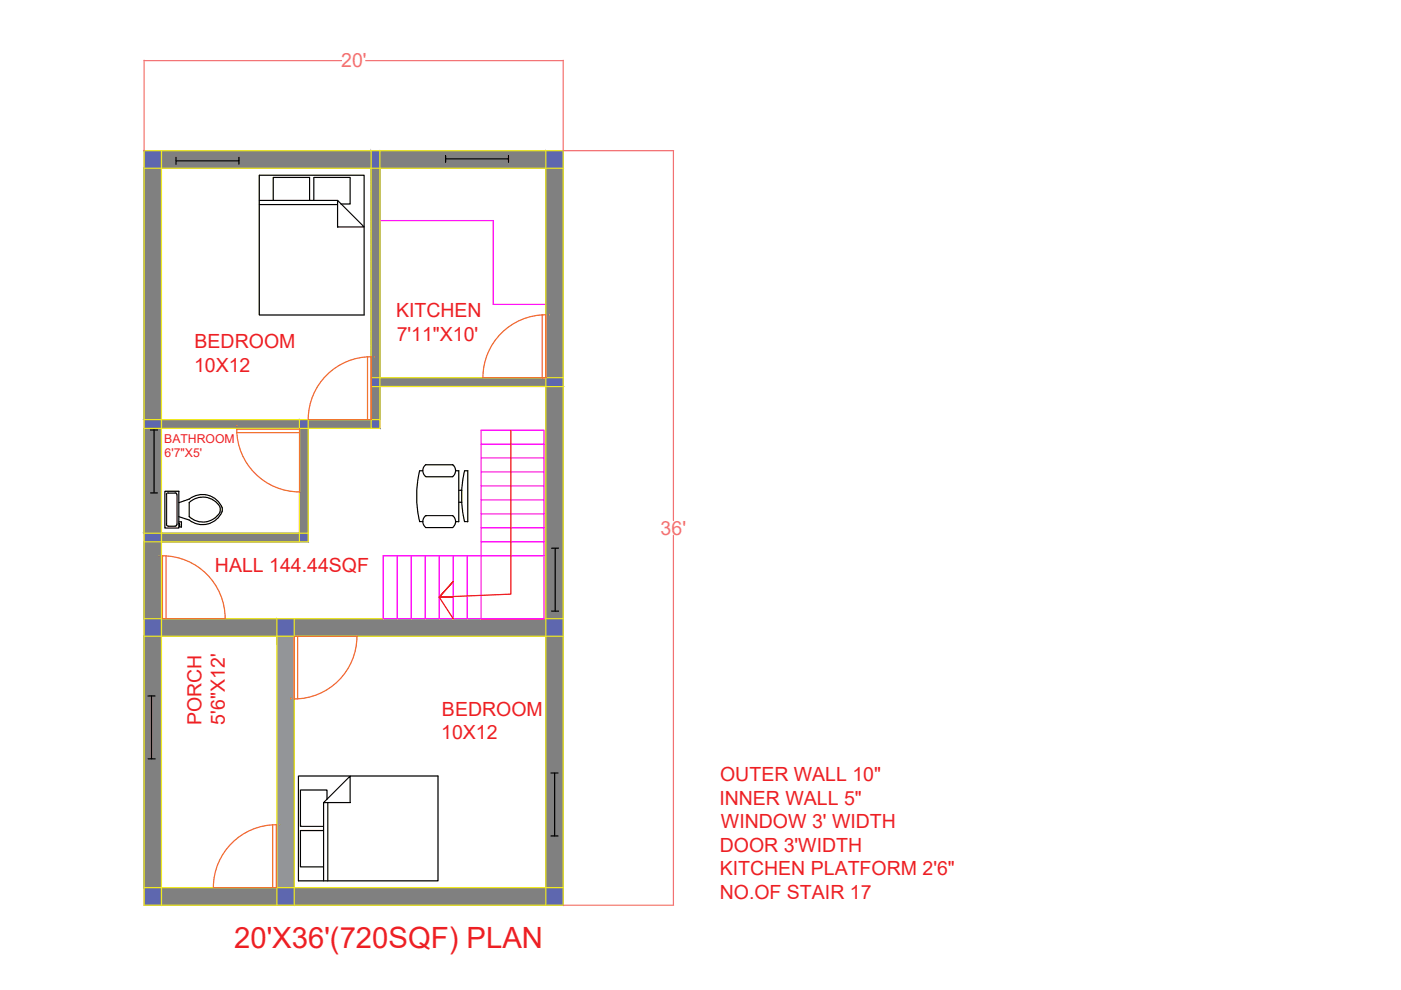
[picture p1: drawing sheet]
<svg xmlns="http://www.w3.org/2000/svg" width="297mm" height="210mm" viewBox="0 0 297 210" stroke-linecap="round" stroke-linejoin="round" font-family="sans-serif">
<defs><g id="words">
<text font-size="6.2" fill="#ed1f24" x="49.6" y="201">20'X36'(720SQF) PLAN</text>
<g font-size="4.1" fill="#f27172">
<text x="72.3" y="14.3">20'</text>
<text x="140.1" y="113.4">36'</text>
</g>
<g font-size="4.1" fill="#ed1f24">
<text x="84" y="67.3">KITCHEN</text>
<text x="41.3" y="73.9">BEDROOM</text>
<text x="84.1" y="72.2">7'11&quot;X10'</text>
<text x="41.1" y="78.8">10X12</text>
<text x="45.6" y="121.3">HALL 144.44SQF</text>
<text x="42.7" y="153.7" transform="rotate(-90 42.7 153.7)">PORCH</text>
<text x="47.7" y="153.6" transform="rotate(-90 47.7 153.6)">5'6&quot;X12'</text>
<text x="93.7" y="151.8">BEDROOM</text>
<text x="93.5" y="156.7">10X12</text>
<text x="152.7" y="165.6">OUTER WALL 10&quot;</text>
<text x="152.5" y="170.6">INNER WALL 5&quot;</text>
<text x="152.9" y="175.6">WINDOW 3' WIDTH</text>
<text x="152.6" y="180.6">DOOR 3'WIDTH</text>
<text x="152.6" y="185.5">KITCHEN PLATFORM 2'6&quot;</text>
<text x="152.6" y="190.5">NO.OF STAIR 17</text>
</g>
<g font-size="2.6" fill="#ed1f24">
<text x="34.8" y="93.8">BATHROOM</text>
<text x="34.9" y="96.9">6'7&quot;X5'</text>
</g>
</g></defs>
<!-- layer: 0 -->
<g fill="none" stroke="#808080" stroke-width=".25">
<path d="M30.6 35.7h.1M30.6 36.5l.8-.8-.8 .8M30.6 38.1l2.4-2.4-2.4 2.5M30.6 38.9l3.3-3.2-3.3 3.3M30.7 35.7l-.1 .1M30.8 35.7l-.2 .2M30.9 35.7l-.3 .3M31 35.7l-.4 .4M31.1 35.7l-.5 .5M31.1 35.7l-.5 .6M31.2 35.7l-.6 .7M31.3 35.7l-.7 .7"/>
<path d="M31.5 35.7l-.9 1M31.7 35.7l-1.1 1.1M31.7 35.7l-1.1 1.2M31.8 35.7l-1.2 1.2M31.9 35.7l-1.3 1.3M31.9 35.7l-1.3 1.4M32 35.7l-1.4 1.4M32.1 35.7l-1.5 1.5M32.2 35.7l-1.6 1.6M32.3 35.7l-1.7 1.7M32.3 35.7l-1.7 1.9M32.5 35.7l-1.9 2 2-2"/>
<path d="M32.7 35.7l-2.1 2.1M32.8 35.7l-2.2 2.2M32.8 35.7l-2.2 2.3M32.9 35.7l-2.3 2.3M33.1 35.7l-2.5 2.5M33.2 35.7l-2.6 2.6M33.3 35.7l-2.7 2.7M33.4 35.7l-2.8 2.8 2.8-2.8M33.5 35.7l-2.9 2.9M33.6 35.7l-3 3M33.6 35.7l-3 3.1M33.7 35.7l-3.1 3.1"/>
<path d="M33.8 35.7l-3.2 3.2M34 35.7l-3.4 3.4M34.1 35.7l-3.5 3.6M34.2 33l1.2-1.1-1.2 1.2M34.2 34.7l2.8-2.8-2.8 2.9M34.2 35.6l3.7-3.7-3.7 3.7M34.2 35.8l-3.6 3.7M34.2 35.9l-3.6 3.7M34.2 36l-3.6 3.7M34.2 36.1l-3.6 3.6M34.2 36.1l-3.6 3.7M34.2 36.3l-3.6 3.6 3.6-3.7-3.6 3.7"/>
<path d="M34.2 36.4l-3.6 3.7M34.2 36.5l-3.6 3.7M34.2 36.6l-3.6 3.6M34.2 36.6l-3.6 3.7M34.2 36.7l-3.6 3.7M34.2 36.8l-3.6 3.7M34.2 36.9l-3.6 3.7M34.2 36.9l-3.6 3.8M34.2 37.2l-3.6 3.6 3.6-3.8-3.6 3.7M34.2 37.2l-3.6 3.7M34.2 37.3l-3.6 3.7M34.2 37.4l-3.6 3.7"/>
<path d="M34.2 37.5l-3.6 3.7M34.2 37.5l-3.6 3.8M34.2 37.6l-3.6 3.7M34.2 37.7l-3.6 3.7M34.2 37.8l-3.6 3.7M34.2 38l-3.6 3.6 3.6-3.7-3.6 3.7M34.2 38l-3.6 3.8M34.2 38.1l-3.6 3.7M34.2 38.2l-3.6 3.7M34.2 38.3l-3.6 3.7M34.2 38.4l-3.6 3.7M34.2 38.5l-3.6 3.6"/>
<path d="M34.2 38.5l-3.6 3.7M34.2 38.6l-3.6 3.7M34.2 38.6l-3.6 3.8M34.2 38.8l-3.6 3.7 3.6-3.8-3.6 3.7M34.2 39.1l-3.6 3.5M34.2 39.1l-3.6 3.7M34.2 39.2l-3.6 3.7M34.2 39.2l-3.6 3.8M34.2 39.4l-3.6 3.7M34.2 39.5l-3.6 3.7M34.2 39.6l-3.6 3.7M34.2 39.7l-3.6 3.6"/>
<path d="M34.2 39.7l-3.6 3.7M34.2 39.8l-3.6 3.7M34.2 39.8l-3.6 3.7 3.6-3.6M34.2 39.9l-3.6 3.8M34.3 31.9l-.1 .1M34.4 31.9l-.2 .2M34.4 31.9l-.2 .3M34.5 31.9l-.3 .3M34.6 31.9l-.4 .4M34.7 31.9l-.5 .5M34.8 31.9l-.6 .6M34.9 31.9l-.7 .7"/>
<path d="M35 31.9l-.8 .8M35 35.7l3.7-3.8-3.6 3.8M35 31.9l-.8 .9M35.2 31.9l-1 1M35.2 35.7l3.7-3.8-3.6 3.8M35.2 31.9l-1 1.1M35.5 31.9l-1.3 1.2M35.5 31.9l-1.3 1.3M35.6 31.9l-1.4 1.4M35.8 31.9l-1.6 1.6M35.8 31.9l-1.6 1.7M35.9 31.9l-1.7 1.7"/>
<path d="M36 31.9l-1.8 1.8M36.1 31.9l-1.9 1.8M36.1 31.9l-1.9 1.9M36.2 31.9l-2 2M36.4 31.9l-2.2 2.2M36.5 31.9l-2.3 2.3M36.6 31.9l-2.4 2.4 2.4-2.4M36.7 31.9l-2.5 2.5M36.8 31.9l-2.6 2.5M36.8 31.9l-2.6 2.6M36.9 31.9l-2.7 2.7M36.9 31.9l-2.7 2.8"/>
<path d="M37.2 31.9l-3 3M37.3 31.9l-3.1 3.1M37.4 31.9l-3.2 3.2 3.3-3.2M37.5 31.9l-3.3 3.3M37.6 31.9l-3.4 3.4 3.5-3.4M37.8 31.9l-3.6 3.6M38 31.9l-7.4 7.5M38 31.9l-3.6 3.8M38.1 31.9l-3.7 3.8M38.2 31.9l-3.7 3.8M38.3 31.9l-3.7 3.8M38.4 31.9l-3.7 3.8 3.8-3.8"/>
<path d="M38.5 31.9l-3.7 3.8M38.6 31.9l-3.7 3.8M38.6 31.9l-3.6 3.8M38.8 31.9l-3.6 3.8M39.1 31.9l-3.8 3.8M39.1 31.9l-3.7 3.8M39.2 31.9l-3.7 3.8M39.2 31.9l-3.7 3.8 3.8-3.8-3.6 3.8M39.4 35.7l3.7-3.8-3.6 3.8M39.4 31.9l-3.7 3.8M39.5 31.9l-3.7 3.8M39.6 31.9l-3.7 3.8"/>
<path d="M39.7 31.9l-3.8 3.8M39.7 31.9l-3.7 3.8M39.8 31.9l-3.7 3.8M39.9 31.9l-3.7 3.8M39.9 31.9l-3.6 3.8M40 31.9l-3.7 3.8M40.1 31.9l-3.7 3.8 3.8-3.8-3.7 3.8M40.2 35.7l3.8-3.8-3.7 3.8M40.3 31.9l-3.7 3.8 3.8-3.8-3.7 3.8M40.5 31.9l-3.7 3.8M40.5 31.9l-3.6 3.8M40.6 31.9l-3.7 3.8"/>
<path d="M40.7 31.9l-3.7 3.8M40.8 31.9l-3.8 3.8M40.8 31.9l-3.7 3.8M40.9 31.9l-3.7 3.8M41 31.9l-3.7 3.8M41.1 31.9l-3.7 3.8M41.1 35.7l3.7-3.8-3.6 3.8M41.1 31.9l-3.6 3.8 3.7-3.8-3.6 3.8M41.3 31.9l-3.7 3.8M41.4 31.9l-3.7 3.8M41.5 31.9l-3.8 3.8M41.5 31.9l-3.7 3.8"/>
<path d="M41.6 31.9l-3.7 3.8M41.7 31.9l-3.7 3.8M41.8 31.9l-3.7 3.8M41.9 31.9l-3.7 3.8M42 31.9l-3.7 3.8 3.8-3.8-3.7 3.8M42.2 31.9l-3.7 3.8M42.2 31.9l-3.6 3.8M42.3 31.9l-3.7 3.8M42.4 31.9l-3.7 3.8M42.4 31.9l-3.6 3.8M42.5 31.9l-3.7 3.8M42.6 31.9l-3.7 3.8"/>
<path d="M42.7 31.9l-3.8 3.8M42.7 31.9l-3.7 3.8M42.8 31.9l-3.7 3.8M42.8 31.9l-3.7 3.8 3.8-3.8-3.6 3.8M43 31.9l-3.6 3.8M43.3 31.9l-3.8 3.8M43.3 31.9l-3.7 3.8M43.4 31.9l-3.7 3.8M43.4 31.9l-3.7 3.8 3.8-3.8M43.5 31.9l-3.6 3.8M43.6 31.9l-3.7 3.8M43.7 31.9l-3.7 3.8"/>
<path d="M43.8 31.9l-3.7 3.8M43.9 31.9l-3.7 3.8M44.1 31.9l-3.7 3.8M44.1 31.9l-3.6 3.8M44.2 31.9l-3.7 3.8M44.3 31.9l-3.7 3.8 3.8-3.8M44.4 31.9l-3.7 3.8M44.5 31.9l-3.7 3.8 3.8-3.8M44.6 31.9l-3.7 3.8M44.7 31.9l-3.7 3.8M44.9 31.9l-3.7 3.8M45 31.9l-3.7 3.8"/>
<path d="M45.1 31.9l-3.8 3.8M45.1 31.9l-3.7 3.8M45.2 31.9l-3.7 3.8M45.3 31.9l-3.7 3.8M45.3 31.9l-3.7 3.8 3.8-3.8M45.5 31.9l-3.7 3.8M45.6 31.9l-3.7 3.8M45.7 31.9l-3.8 3.8M45.7 31.9l-3.7 3.8M45.8 31.9l-3.7 3.8M45.9 31.9l-3.7 3.8M46 31.9l-3.7 3.8"/>
<path d="M46 31.9l-3.6 3.8M46.1 31.9l-3.7 3.8M46.1 35.7l3.8-3.8-3.7 3.8M46.2 31.9l-3.7 3.8 3.8-3.8-3.7 3.8M46.4 31.9l-3.7 3.8M46.5 31.9l-3.7 3.8M46.6 31.9l-3.7 3.8M46.6 31.9l-3.6 3.8M46.7 31.9l-3.7 3.8M46.8 31.9l-3.7 3.8M46.9 31.9l-3.7 3.8M47 31.9l-3.7 3.8"/>
<path d="M47 35.7l3.7-3.8-3.6 3.8M47 31.9l-3.7 3.8 3.8-3.8-3.6 3.8M47.2 35.7l3.7-3.8-3.6 3.8M47.2 31.9l-3.7 3.8M47.3 31.9l-3.7 3.8M47.4 31.9l-3.7 3.8M47.5 31.9l-3.7 3.8M47.6 31.9l-3.8 3.8M47.6 31.9l-3.7 3.8M47.7 31.9l-3.7 3.8M47.7 31.9l-3.6 3.8M47.8 31.9l-3.7 3.8"/>
<path d="M47.9 31.9l-3.7 3.8 3.7-3.8-3.6 3.8M48 35.7l3.8-3.8-3.7 3.8M48.1 31.9l-3.7 3.8 3.8-3.8-3.7 3.8M48.3 31.9l-3.7 3.8M48.4 31.9l-3.7 3.8M48.5 31.9l-3.7 3.8M48.6 31.9l-3.7 3.8M48.7 31.9l-3.8 3.8M48.7 31.9l-3.7 3.8M48.8 31.9l-3.7 3.8M48.9 31.9l-3.7 3.8M48.9 31.9l-3.7 3.8 3.8-3.8-3.6 3.8"/>
<path d="M49.1 31.9l-3.7 3.8M49.2 31.9l-3.7 3.8M49.3 31.9l-3.8 3.8M49.3 31.9l-3.7 3.8 3.8-3.8M49.4 31.9l-3.7 3.8M49.5 31.9l-3.7 3.8 3.8-3.8M49.6 31.9l-3.6 3.8M49.7 31.9l-3.7 3.8M49.8 31.9l-3.7 3.8M50 31.9l-3.7 3.8M50.1 31.9l-3.7 3.8M50.2 31.9l-3.7 3.8"/>
<path d="M50.2 31.9l-3.6 3.8M50.3 31.9l-3.7 3.8M50.4 31.9l-3.7 3.8 3.7-3.8M50.5 31.9l-3.7 3.8M50.6 31.9l-3.8 3.8M50.6 31.9l-3.7 3.8M50.8 31.9l-3.7 3.8M51 31.9l-3.7 3.8M51.1 31.9l-3.7 3.8M51.2 31.9l-3.8 3.8M51.2 31.9l-3.7 3.8 3.8-3.8M51.3 31.9l-3.6 3.8"/>
<path d="M51.4 31.9l-3.7 3.8M51.5 31.9l-3.7 3.8M51.5 31.9l-3.6 3.8M51.6 31.9l-3.7 3.8M51.7 31.9l-3.7 3.8M51.9 31.9l-3.7 3.8M52 31.9l-3.7 3.8M52.1 31.9l-3.7 3.8 3.7-3.8-3.6 3.8M52.2 35.7l3.8-3.8-3.7 3.8M52.3 31.9l-3.7 3.8 3.8-3.8-3.7 3.8M52.5 31.9l-3.7 3.8M52.6 31.9l-3.7 3.8"/>
<path d="M52.6 31.9l-3.6 3.8M52.7 31.9l-3.7 3.8M52.8 31.9l-3.7 3.8M52.9 31.9l-3.8 3.8M52.9 31.9l-3.7 3.8M53 31.9l-3.7 3.8M53.1 31.9l-3.8 3.8M53.1 35.7l3.7-3.8-3.6 3.8M53.1 31.9l-3.7 3.8 3.8-3.8-3.6 3.8M53.3 31.9l-3.7 3.8M53.4 31.9l-3.7 3.8M53.5 31.9l-3.8 3.8"/>
<path d="M53.5 31.9l-3.7 3.8M53.6 31.9l-3.7 3.8M53.7 31.9l-3.7 3.8M53.8 31.9l-3.7 3.8M53.8 31.9l-3.6 3.8M53.9 31.9l-3.7 3.8M53.9 35.7l3.7-3.8-3.6 3.8M54 31.9l-3.7 3.8 3.7-3.8-3.6 3.8M54.2 31.9l-3.8 3.8M54.2 31.9l-3.7 3.8M54.3 31.9l-3.7 3.8M54.3 31.9l-3.6 3.8"/>
<path d="M54.4 31.9l-3.7 3.8M54.5 31.9l-3.7 3.8M54.6 31.9l-3.7 3.8M54.7 31.9l-3.7 3.8M54.8 31.9l-3.8 3.8M54.8 31.9l-3.7 3.8 3.8-3.8-3.6 3.8M55 31.9l-3.7 3.8M55.1 31.9l-3.7 3.8M55.1 31.9l-3.6 3.8M55.2 31.9l-3.7 3.8M55.3 31.9l-3.7 3.8M55.4 31.9l-3.8 3.8"/>
<path d="M55.4 31.9l-3.7 3.8M55.5 31.9l-3.7 3.8M55.6 31.9l-3.7 3.8M55.7 31.9l-3.7 3.8 3.7-3.8-3.6 3.8M55.9 31.9l-3.7 3.8M56.1 31.9l-3.7 3.8M56.2 31.9l-3.7 3.8M56.2 31.9l-3.6 3.8 3.7-3.8M56.4 31.9l-3.7 3.8M56.5 31.9l-3.8 3.8M56.5 31.9l-3.7 3.8M56.6 31.9l-3.7 3.8"/>
<path d="M56.7 31.9l-3.8 3.8M56.7 31.9l-3.7 3.8M56.9 31.9l-3.7 3.8M57 31.9l-3.7 3.8M57.1 31.9l-3.8 3.8M57.1 31.9l-3.7 3.8 3.8-3.8M57.2 31.9l-3.7 3.8M57.3 31.9l-3.7 3.8 3.8-3.8M57.4 31.9l-3.7 3.8M57.5 31.9l-3.7 3.8M57.6 31.9l-3.7 3.8M57.8 31.9l-3.8 3.8"/>
<path d="M57.8 31.9l-3.7 3.8M57.9 31.9l-3.7 3.8M58 31.9l-3.7 3.8M58.1 31.9l-3.7 3.8M58.2 31.9l-3.7 3.8 3.7-3.8M58.3 31.9l-3.7 3.8M58.4 31.9l-3.8 3.8M58.4 31.9l-3.7 3.8M58.5 31.9l-3.7 3.8M58.6 31.9l-3.7 3.8M58.7 31.9l-3.7 3.8M58.7 31.9l-3.6 3.8"/>
<path d="M58.8 31.9l-3.7 3.8M58.9 31.9l-3.7 3.8M59 31.9l-3.8 3.8M59 35.7l3.7-3.8-3.7 3.8M59 31.9l-3.7 3.8 3.8-3.8-3.7 3.8M59.2 31.9l-3.7 3.8M59.3 31.9l-3.7 3.8M59.3 31.9l-3.6 3.8M59.4 31.9l-3.7 3.8M59.5 31.9l-3.7 3.8M59.6 31.9l-3.7 3.8M59.7 31.9l-3.7 3.8"/>
<path d="M59.8 31.9l-3.7 3.8M59.8 35.7l3.7-3.8-3.6 3.8M59.8 31.9l-3.6 3.8 3.7-3.8-3.6 3.8M60 35.7l3.7-3.8-3.6 3.8M60.1 31.9l-3.7 3.8 3.7-3.8-3.6 3.8M60.3 31.9l-3.8 3.8M60.3 31.9l-3.7 3.8M60.4 31.9l-3.7 3.8M60.4 31.9l-3.6 3.8M60.5 31.9l-3.7 3.8M60.6 31.9l-3.7 3.8M60.7 31.9l-3.7 3.8"/>
<path d="M60.8 31.9l-3.7 3.8M60.9 31.9l-3.8 3.8M60.9 35.7l3.7-3.8-3.7 3.8M60.9 31.9l-3.7 3.8 3.8-3.8-3.7 3.8M61.1 31.9l-3.7 3.8M61.2 31.9l-3.7 3.8M61.3 31.9l-3.7 3.8M61.4 31.9l-3.8 3.8M61.4 31.9l-3.7 3.8M61.5 31.9l-3.7 3.8M61.6 31.9l-3.7 3.8M61.7 31.9l-3.7 3.8"/>
<path d="M61.8 31.9l-3.7 3.8 3.7-3.8-3.6 3.8M62 31.9l-3.8 3.8M62 31.9l-3.7 3.8M62.1 31.9l-3.7 3.8M62.2 31.9l-3.7 3.8M62.3 31.9l-3.7 3.8M62.3 31.9l-3.6 3.8 3.7-3.8M62.5 31.9l-3.7 3.8M62.6 31.9l-3.8 3.8M62.6 31.9l-3.7 3.8M62.8 31.9l-3.7 3.8M62.9 31.9l-3.7 3.8"/>
<path d="M62.9 31.9l-3.6 3.8M63 31.9l-3.7 3.8M63.1 31.9l-3.7 3.8M63.2 31.9l-3.7 3.8 3.8-3.8M63.3 31.9l-3.7 3.8M63.4 31.9l-3.7 3.8M63.4 31.9l-3.6 3.8M63.7 31.9l-3.7 3.8M63.9 31.9l-3.8 3.8M63.9 31.9l-3.7 3.8M64 31.9l-3.7 3.8M64 31.9l-3.6 3.8 3.7-3.8"/>
<path d="M64.2 31.9l-3.7 3.8M64.3 31.9l-3.7 3.8M64.4 31.9l-3.7 3.8M64.5 31.9l-3.8 3.8M64.5 31.9l-3.7 3.8M64.7 31.9l-3.7 3.8M64.8 31.9l-3.7 3.8M64.9 31.9l-3.7 3.8 3.8-3.8-3.7 3.8M65.1 35.7l3.7-3.8-3.7 3.8M65.1 31.9l-3.7 3.8 3.8-3.8-3.7 3.8M65.3 31.9l-3.7 3.8M65.3 31.9l-3.6 3.8"/>
<path d="M65.4 31.9l-3.7 3.8M65.5 31.9l-3.7 3.8M65.6 31.9l-3.8 3.8M65.6 31.9l-3.7 3.8M65.7 31.9l-3.7 3.8M65.8 31.9l-3.7 3.8M65.9 31.9l-3.7 3.8M65.9 35.7l3.7-3.8-3.6 3.8M65.9 31.9l-3.6 3.8 3.7-3.8-3.6 3.8M66.2 31.9l-3.8 3.8M66.2 31.9l-3.7 3.8M66.3 31.9l-3.7 3.8"/>
<path d="M66.4 31.9l-3.7 3.8M66.5 31.9l-3.7 3.8M66.5 31.9l-3.6 3.8M66.6 31.9l-3.7 3.8M66.7 31.9l-3.7 3.8M66.7 35.7l3.8-3.8-3.7 3.8M66.8 31.9l-3.7 3.8 3.8-3.8-3.7 3.8M67 31.9l-3.7 3.8M67 31.9l-3.6 3.8M67.1 31.9l-3.7 3.8M67.2 31.9l-3.7 3.8M67.3 31.9l-3.7 3.8"/>
<path d="M67.4 31.9l-3.7 3.8M67.5 31.9l-3.8 3.8M67.5 31.9l-3.7 3.8M67.6 31.9l-3.7 3.8M67.6 31.9l-3.6 3.8 3.7-3.8-3.6 3.8M67.8 31.9l-3.6 3.8 3.7-3.8-3.6 3.8M68.1 31.9l-3.8 3.8M68.1 31.9l-3.7 3.8M68.2 31.9l-3.7 3.8M68.3 31.9l-3.7 3.8M68.4 31.9l-3.7 3.8M68.5 31.9l-3.7 3.8"/>
<path d="M68.6 31.9l-3.7 3.8M68.7 31.9l-3.8 3.8M68.7 31.9l-3.7 3.8M68.9 31.9l-3.7 3.8M68.9 31.9l-3.6 3.8M69 31.9l-3.7 3.8M69.1 31.9l-3.7 3.8 3.8-3.8M69.2 31.9l-3.7 3.8M69.3 31.9l-3.7 3.8 3.8-3.8M69.4 31.9l-3.7 3.8M69.5 31.9l-3.7 3.8M69.5 31.9l-3.6 3.8"/>
<path d="M69.8 31.9l-3.8 3.8M69.8 31.9l-3.7 3.8M69.9 31.9l-3.7 3.8M70 31.9l-3.7 3.8M70.1 31.9l-3.7 3.8M70.1 31.9l-3.7 3.8 3.8-3.8M70.3 31.9l-3.7 3.8M70.4 31.9l-3.7 3.8M70.6 31.9l-3.7 3.8M70.6 31.9l-3.6 3.8M70.7 31.9l-3.7 3.8M70.8 31.9l-3.7 3.8"/>
<path d="M70.9 31.9l-3.7 3.8M71 31.9l-3.7 3.8 3.8-3.8-3.7 3.8M71.2 31.9l-3.7 3.8M71.3 31.9l-3.7 3.8M71.4 31.9l-3.7 3.8M71.4 31.9l-3.6 3.8M71.5 31.9l-3.7 3.8M71.6 31.9l-3.7 3.8M71.7 31.9l-3.8 3.8M71.7 31.9l-3.7 3.8M71.8 31.9l-3.7 3.8M71.8 35.7l3.7-3.8-3.6 3.8"/>
<path d="M71.8 31.9l-3.7 3.8 3.8-3.8-3.6 3.8M72 35.7l3.7-3.8-3.6 3.8M72 31.9l-3.7 3.8M72.1 31.9l-3.7 3.8M72.2 31.9l-3.7 3.8M72.3 31.9l-3.7 3.8M72.4 31.9l-3.7 3.8M72.5 31.9l-3.7 3.8M72.5 31.9l-3.6 3.8M72.6 31.9l-3.7 3.8M72.7 31.9l-3.7 3.8 3.8-3.8-3.7 3.8M72.8 35.7l3.8-3.8-3.7 3.8"/>
<path d="M72.9 31.9l-3.7 3.8 3.8-3.8-3.7 3.8M73.1 31.9l-3.7 3.8M73.1 31.9l-3.6 3.8M73.2 31.9l-3.7 3.8M73.3 31.9l-3.7 3.8M73.4 31.9l-3.7 3.8M73.5 31.9l-3.7 3.8M73.6 31.9l-3.7 3.8M73.7 31.9l-3.7 3.8M73.7 35.7l3.7-3.8-3.6 3.8M73.7 31.9l-3.7 3.8 3.8-3.8-3.6 3.8M73.9 31.9l-3.7 3.8"/>
<path d="M74 31.9l-3.7 3.8M74.1 31.9l-3.8 3.8M74.1 31.9l-3.7 3.8M74.2 31.9l-3.7 3.8M74.3 31.9l-3.7 3.8M74.4 31.9l-3.7 3.8M74.5 31.9l-3.7 3.8M74.6 31.9l-3.7 3.8 3.8-3.8-3.7 3.8M74.8 31.9l-3.7 3.8M74.9 31.9l-3.7 3.8M75 31.9l-3.7 3.8M75 31.9l-3.6 3.8"/>
<path d="M75.1 31.9l-3.7 3.8M75.2 31.9l-3.7 3.8 3.8-3.8M75.2 35.7l3.5-3.5-3.4 3.5M75.3 31.9l-3.7 3.8M75.4 31.9l-3.7 3.8M75.6 31.9l-3.6 3.8M75.8 31.9l-3.7 3.8M75.9 31.9l-3.7 3.8M76 31.9l-3.8 3.8M76 31.9l-3.7 3.8 3.8-3.8M76.1 31.9l-3.6 3.8M76.2 31.9l-3.7 3.8"/>
<path d="M76.3 31.9l-3.7 3.8M76.4 31.9l-3.7 3.8M76.4 35.7l2.3-2.3-2.2 2.3M76.5 31.9l-3.7 3.8M76.7 31.9l-3.7 3.8M76.7 31.9l-3.6 3.8M76.8 31.9l-3.7 3.8M76.9 31.9l-3.7 3.8 3.7-3.8M77 31.9l-3.7 3.8M77.1 31.9l-3.7 3.8 3.8-3.8M77.2 31.9l-3.7 3.8M77.3 31.9l-3.7 3.8"/>
<path d="M77.5 31.9l-3.7 3.8M77.6 31.9l-3.7 3.8M77.7 31.9l-3.8 3.8M77.7 31.9l-3.7 3.8M77.8 31.9l-3.7 3.8M77.9 31.9l-3.7 3.8M77.9 31.9l-3.7 3.8 3.8-3.8-3.6 3.8M78.1 31.9l-3.7 3.8M78.2 31.9l-3.7 3.8M78.3 31.9l-3.8 3.8M78.3 31.9l-3.7 3.8M78.4 31.9l-3.7 3.8"/>
<path d="M78.5 31.9l-3.7 3.8M78.6 31.9l-3.7 3.8M78.6 31.9l-3.6 3.8M78.7 32.1l-3.6 3.6 3.6-3.7-3.7 3.7M78.7 32.3l-3.4 3.4M78.7 32.4l-3.3 3.3M78.7 32.5l-3.2 3.2M78.7 32.5l-3.1 3.2M78.7 32.6l-3.1 3.1M78.7 32.6l-3 3.1M78.7 32.7l-3 3M78.7 32.8l-2.9 2.9"/>
<path d="M78.7 32.9l-2.8 2.8 2.8-2.7M78.7 33l-2.6 2.7M78.7 33.2l-2.5 2.5M78.7 33.2l-2.4 2.5M78.7 33.3l-2.4 2.4M78.7 33.3l-2.3 2.4M78.7 33.6l-2.1 2.1M78.7 33.6l-2 2.1M78.7 33.8l-1.9 1.9 1.9-1.9M78.7 33.9l-1.8 1.8M78.7 33.9l-1.7 1.8 1.7-1.7M78.7 34.1l-1.6 1.6"/>
<path d="M78.7 34.1l-1.5 1.6M78.7 34.2l-1.5 1.5M78.7 34.3l-1.4 1.4M78.7 34.4l-1.3 1.3M78.7 34.5l-1.2 1.2M78.7 34.6l-1.1 1.1M78.7 34.7l-1 1M78.7 34.7l-.9 1M78.7 34.8l-.9 .9M78.7 34.9l-.8 .8M78.7 35l-.7 .7M78.7 35.1l-.6 .6"/>
<path d="M78.7 35.2l-.5 .5 .5-.5M78.7 35.5l-.3 .2 .3-.4-.4 .4M78.7 35.5l-.1 .2M78.7 35.6l-.1 .1M78.7 37.8l1.8-1.8-1.8 1.9M78.7 39.7l1.8-1.8-1.8 1.9M78.7 35.7h.1M78.8 35.7l-.1 .1M78.9 35.7l-.2 .1M78.9 35.7l-.2 .2M79 35.7l-.3 .3M79.1 35.7l-.4 .4"/>
<path d="M79.2 35.7l-.5 .6M79.4 35.7l-.7 .7 .7-.7M79.5 35.7l-.8 .8M79.6 35.7l-.9 .9M79.7 35.7l-1 .9M79.7 35.7l-1 1M79.8 35.7l-1.1 1.1M79.9 35.7l-1.2 1.1M79.9 35.7l-1.2 1.2M80 35.7l-1.3 1.2M80 35.7l-1.3 1.3M80.2 35.7l-1.5 1.5"/>
<path d="M80.3 35.7l-1.6 1.6M80.4 35.7l-1.7 1.7M80.5 35.7l-1.8 1.7M80.5 35.7l-1.8 1.8M80.5 32.2l.3-.3-.3 .3M80.5 33l1.1-1.1-1.1 1.2M80.5 33.9l2-2-2 2M80.5 34.7l2.8-2.8-2.8 2.9M80.5 34.9l3-3-3 3.1M80.5 35.3l3.4-3.4-3.4 3.5M80.5 35.8l-1.8 1.8M80.5 35.8l-1.8 1.9"/>
<path d="M80.5 35.9l-1.8 1.8M80.5 36.1l-1.8 1.9M80.5 36.2l-1.8 1.9 1.8-1.8M80.5 36.4l-1.8 1.8M80.5 36.4l-1.8 1.9M80.5 36.5l-1.8 1.8M80.5 36.6l-1.8 1.8M80.5 36.6l-1.8 1.9M80.5 36.7l-1.8 1.9M80.5 36.8l-1.8 1.9M80.5 36.9l-1.8 1.9M80.5 37.2l-1.8 1.7 1.8-1.9-1.8 1.8"/>
<path d="M80.5 37.2l-1.8 1.9M80.5 37.3l-1.8 1.8M80.5 37.3l-1.8 1.9M80.5 37.4l-1.8 1.9M80.5 37.5l-1.8 1.9M80.5 37.6l-1.8 1.8M80.5 37.7l-1.8 1.8 1.8-1.8M80.5 37.8l-1.8 1.9M80.5 38l-1.8 1.8M80.5 38l-1.8 1.9M80.5 38.1l-1.8 1.9M80.5 38.2l-1.8 1.8"/>
<path d="M80.5 38.3l-1.8 1.8M80.5 38.3l-1.8 1.9M80.5 38.4l-1.8 1.8M80.5 38.5l-1.8 1.8M80.5 38.5l-1.8 1.9 1.8-1.8M80.5 38.6l-1.8 1.9M80.5 38.8l-1.8 2M80.5 39l-1.8 1.9M80.5 39.1l-1.8 1.9M80.5 39.2l-1.8 1.8M80.5 39.2l-1.8 1.9M80.5 39.4l-1.8 1.8 1.8-1.9-1.8 1.8"/>
<path d="M80.5 39.5l-1.8 1.8M80.5 39.6l-1.8 1.8 1.8-1.8M80.5 39.7l-1.8 1.9M80.5 39.8l-1.8 1.9M80.5 39.9l-1.8 1.8M80.5 39.9l-1.8 1.9M80.6 31.9l-.1 .1M80.7 31.9l-.2 .2M80.9 31.9l-.4 .4M80.9 31.9l-.4 .5M81 31.9l-.5 .5M81.1 31.9l-.6 .6"/>
<path d="M81.2 31.9l-.7 .7M81.3 31.9l-.8 .8M81.3 31.9l-.8 .9M81.4 31.9l-.9 .9 1-.9M81.5 31.9l-1 1.1M81.7 31.9l-1.2 1.2M81.8 31.9l-1.3 1.3 1.4-1.3M81.9 31.9l-1.4 1.4M82 31.9l-1.5 1.5 1.6-1.5M82.1 31.9l-1.6 1.7M82.2 31.9l-1.7 1.7M82.2 31.9l-1.7 1.8"/>
<path d="M82.3 31.9l-1.8 1.8M82.4 31.9l-1.9 1.9M82.6 31.9l-2.1 2.1M82.6 31.9l-2.1 2.2M82.7 31.9l-2.2 2.2M82.8 31.9l-2.3 2.3M82.8 31.9l-2.3 2.4 2.4-2.4M83 31.9l-2.5 2.5M83.1 31.9l-2.6 2.6M83.2 31.9l-2.7 2.7M83.2 31.9l-2.7 2.8M83.4 31.9l-2.9 3"/>
<path d="M83.6 31.9l-3.1 3.1M83.7 31.9l-3.2 3.2 3.3-3.2M83.8 31.9l-3.3 3.3M84 31.9l-3.5 3.5M84.1 31.9l-3.6 3.6M84.1 31.9l-3.6 3.7M84.2 31.9l-3.7 3.7M84.3 31.9l-3.7 3.8M84.4 31.9l-3.8 3.8M84.4 31.9l-3.7 3.8M84.5 31.9l-3.7 3.8M84.6 31.9l-3.7 3.8"/>
<path d="M84.6 35.7l3.7-3.8-3.6 3.8M84.7 31.9l-3.7 3.8 3.7-3.8-3.6 3.8M84.8 35.7l3.7-3.8-3.6 3.8M84.9 31.9l-3.7 3.8 3.7-3.8-3.6 3.8M85.1 31.9l-3.7 3.8M85.2 31.9l-3.7 3.8M85.2 31.9l-3.6 3.8M85.3 31.9l-3.7 3.8M85.4 31.9l-3.7 3.8M85.5 31.9l-3.8 3.8M85.5 31.9l-3.7 3.8M85.6 31.9l-3.7 3.8"/>
<path d="M85.7 31.9l-3.8 3.8M85.7 35.7l3.7-3.8-3.6 3.8M85.7 31.9l-3.7 3.8 3.8-3.8-3.6 3.8M85.9 31.9l-3.7 3.8M86 31.9l-3.7 3.8M86.1 31.9l-3.7 3.8M86.2 31.9l-3.7 3.8M86.3 31.9l-3.7 3.8M86.4 31.9l-3.7 3.8M86.5 31.9l-3.7 3.8M86.6 31.9l-3.7 3.8 3.7-3.8-3.6 3.8M86.8 31.9l-3.8 3.8"/>
<path d="M86.8 31.9l-3.7 3.8M86.9 31.9l-3.7 3.8M86.9 31.9l-3.6 3.8M87 31.9l-3.7 3.8M87.1 31.9l-3.7 3.8M87.2 31.9l-3.7 3.8M87.3 31.9l-3.7 3.8M87.4 31.9l-3.8 3.8M87.4 31.9l-3.7 3.8 3.8-3.8-3.7 3.8M87.6 31.9l-3.7 3.8M87.7 31.9l-3.7 3.8M87.7 31.9l-3.6 3.8"/>
<path d="M87.8 31.9l-3.7 3.8M87.9 31.9l-3.7 3.8M88 31.9l-3.8 3.8M88 31.9l-3.7 3.8 3.8-3.8M88.1 31.9l-3.7 3.8M88.2 31.9l-3.7 3.8M88.3 31.9l-3.7 3.8M88.5 31.9l-3.7 3.8M88.7 31.9l-3.8 3.8M88.7 31.9l-3.7 3.8M88.8 31.9l-3.7 3.8M88.8 31.9l-3.6 3.8 3.7-3.8"/>
<path d="M89 31.9l-3.7 3.8M89.1 31.9l-3.8 3.8M89.1 31.9l-3.7 3.8M89.2 31.9l-3.7 3.8M89.3 31.9l-3.8 3.8M89.3 31.9l-3.7 3.8M89.5 31.9l-3.7 3.8M89.6 31.9l-3.7 3.8M89.7 31.9l-3.7 3.8 3.8-3.8M89.8 31.9l-3.7 3.8M89.9 31.9l-3.7 3.8 3.8-3.8M90 31.9l-3.7 3.8"/>
<path d="M90.1 31.9l-3.7 3.8M90.2 31.9l-3.7 3.8M90.3 31.9l-3.7 3.8M90.4 31.9l-3.8 3.8M90.4 31.9l-3.7 3.8M90.5 31.9l-3.7 3.8M90.6 31.9l-3.7 3.8M90.7 31.9l-3.7 3.8M90.7 35.7l3.7-3.8-3.6 3.8M90.7 31.9l-3.6 3.8 3.7-3.8-3.6 3.8M91 31.9l-3.8 3.8M91 31.9l-3.7 3.8"/>
<path d="M91.1 31.9l-3.7 3.8M91.2 31.9l-3.7 3.8M91.3 31.9l-3.7 3.8M91.3 31.9l-3.6 3.8M91.4 31.9l-3.7 3.8M91.5 31.9l-3.7 3.8M91.6 31.9l-3.8 3.8M91.6 35.7l3.7-3.8-3.7 3.8M91.6 31.9l-3.6 3.8M91.8 31.9l-3.7 3.8M91.8 31.9l-3.6 3.8M91.9 31.9l-3.6 3.8"/>
<path d="M92 31.9l-3.7 3.8M92.1 31.9l-3.7 3.8M92.2 31.9l-3.7 3.8M92.3 31.9l-3.8 3.8M92.3 31.9l-3.7 3.8M92.4 31.9l-3.7 3.8M92.4 35.7l3.7-3.8-3.6 3.8M92.4 31.9l-3.6 3.8 3.7-3.8-3.6 3.8M92.6 35.7l3.7-3.8-3.6 3.8M92.7 31.9l-3.7 3.8 3.7-3.8-3.6 3.8M92.9 31.9l-3.8 3.8M92.9 31.9l-3.7 3.8"/>
<path d="M93 31.9l-3.7 3.8M93 31.9l-3.6 3.8M93.1 31.9l-3.7 3.8M93.2 31.9l-3.7 3.8M93.3 31.9l-3.7 3.8M93.4 31.9l-3.7 3.8M93.5 31.9l-3.8 3.8M93.5 31.9l-3.7 3.8 3.8-3.8-3.7 3.8M93.7 31.9l-3.7 3.8M93.8 31.9l-3.7 3.8M93.9 31.9l-3.7 3.8 3.8-3.8M94 31.9l-3.7 3.8"/>
<path d="M94.1 31.9l-3.7 3.8 3.8-3.8M94.2 31.9l-3.7 3.8M94.3 31.9l-3.7 3.8M94.3 31.9l-3.6 3.8M94.6 31.9l-3.8 3.8M94.6 31.9l-3.7 3.8M94.7 31.9l-3.7 3.8M94.8 31.9l-3.7 3.8M94.9 31.9l-3.7 3.8M94.9 31.9l-3.6 3.8 3.7-3.8M95.1 31.9l-3.7 3.8M95.2 31.9l-3.8 3.8"/>
<path d="M95.2 31.9l-3.7 3.8M95.4 31.9l-3.7 3.8M95.4 31.9l-3.6 3.8M95.5 31.9l-3.7 3.8M95.6 31.9l-3.7 3.8M95.7 31.9l-3.7 3.8M95.8 31.9l-3.7 3.8 3.8-3.8M95.9 31.9l-3.7 3.8M96 31.9l-3.7 3.8M96 31.9l-3.6 3.8M96.3 31.9l-3.7 3.8M96.5 31.9l-3.8 3.8"/>
<path d="M96.5 31.9l-3.7 3.8M96.6 31.9l-3.7 3.8M96.6 35.7l3.7-3.8-3.6 3.8M96.6 31.9l-3.7 3.8 3.8-3.8-3.6 3.8M96.8 35.7l3.7-3.8-3.6 3.8M96.8 31.9l-3.7 3.8M96.9 31.9l-3.7 3.8M97 31.9l-3.7 3.8M97.1 31.9l-3.8 3.8M97.1 31.9l-3.7 3.8M97.2 31.9l-3.7 3.8M97.3 31.9l-3.7 3.8"/>
<path d="M97.4 31.9l-3.7 3.8M97.5 31.9l-3.7 3.8 3.8-3.8-3.7 3.8M97.6 35.7l3.8-3.8-3.7 3.8M97.7 31.9l-3.7 3.8 3.8-3.8-3.7 3.8M97.9 31.9l-3.7 3.8M97.9 31.9l-3.6 3.8M98 31.9l-3.7 3.8M98.1 31.9l-3.7 3.8M98.2 31.9l-3.8 3.8M98.2 31.9l-3.7 3.8M98.3 31.9l-3.7 3.8M98.4 31.9l-3.8 3.8"/>
<path d="M98.4 31.9l-3.7 3.8M98.5 31.9l-3.7 3.8M98.5 35.7l3.7-3.8-3.6 3.8M98.5 31.9l-3.6 3.8 3.7-3.8-3.6 3.8M98.7 31.9l-3.7 3.8M98.8 31.9l-3.7 3.8M98.9 31.9l-3.7 3.8M99 31.9l-3.7 3.8M99.1 31.9l-3.7 3.8M99.2 31.9l-3.7 3.8M99.3 31.9l-3.7 3.8M99.4 31.9l-3.7 3.8 3.8-3.8-3.7 3.8"/>
<path d="M99.6 31.9l-3.7 3.8M99.6 31.9l-3.6 3.8M99.7 31.9l-3.7 3.8M99.8 31.9l-3.7 3.8M99.9 31.9l-3.7 3.8M100 31.9l-3.7 3.8M100.1 31.9l-3.8 3.8M100.1 31.9l-3.7 3.8M100.2 31.9l-3.7 3.8M100.4 31.9l-3.6 3.8M100.7 31.9l-3.8 3.8M100.7 31.9l-3.7 3.8"/>
<path d="M100.8 31.9l-3.7 3.8M100.8 31.9l-3.7 3.8 3.8-3.8M101 31.9l-3.7 3.8M101.1 31.9l-3.7 3.8M101.2 31.9l-3.7 3.8M101.3 31.9l-3.7 3.8M101.5 31.9l-3.7 3.8M101.5 31.9l-3.6 3.8M101.6 31.9l-3.7 3.8M101.7 31.9l-3.7 3.8 3.8-3.8M101.8 31.9l-3.7 3.8M101.9 31.9l-3.7 3.8 3.8-3.8"/>
<path d="M102 31.9l-3.7 3.8M102.1 31.9l-3.7 3.8M102.1 31.9l-3.6 3.8M102.3 31.9l-3.7 3.8M102.4 31.9l-3.7 3.8M102.5 31.9l-3.8 3.8M102.5 31.9l-3.7 3.8M102.6 31.9l-3.7 3.8M102.7 31.9l-3.7 3.8M102.7 31.9l-3.7 3.8 3.8-3.8M102.9 31.9l-3.7 3.8M103 31.9l-3.7 3.8"/>
<path d="M103.1 31.9l-3.8 3.8M103.1 31.9l-3.7 3.8M103.2 31.9l-3.7 3.8M103.2 31.9l-3.6 3.8M103.3 31.9l-3.7 3.8M103.4 31.9l-3.7 3.8M103.4 31.9l-3.6 3.8M103.5 31.9l-3.7 3.8M103.5 35.7l3.8-3.8-3.7 3.8M103.6 31.9l-3.7 3.8 3.8-3.8-3.7 3.8M103.8 31.9l-3.7 3.8M103.9 31.9l-3.7 3.8"/>
<path d="M104 31.9l-3.7 3.8M104 31.9l-3.6 3.8M104.1 31.9l-3.7 3.8M104.2 31.9l-3.7 3.8M104.3 31.9l-3.8 3.8M104.3 31.9l-3.7 3.8M104.4 31.9l-3.7 3.8M104.4 35.7l3.7-3.8-3.6 3.8M104.4 31.9l-3.7 3.8 3.8-3.8-3.6 3.8M104.6 35.7l3.7-3.8-3.6 3.8M104.6 31.9l-3.7 3.8M104.7 31.9l-3.7 3.8"/>
<path d="M104.8 31.9l-3.7 3.8M104.9 31.9l-3.7 3.8M105 31.9l-3.8 3.8M105 31.9l-3.7 3.8M105.1 31.9l-3.7 3.8M105.1 31.9l-3.6 3.8M105.2 31.9l-3.7 3.8M105.3 31.9l-3.7 3.8 3.8-3.8-3.7 3.8M105.4 35.7l3.8-3.8-3.7 3.8M105.5 31.9l-3.7 3.8 3.8-3.8-3.7 3.8M105.7 31.9l-3.7 3.8M105.7 31.9l-3.6 3.8"/>
<path d="M105.8 31.9l-3.7 3.8M105.9 31.9l-3.7 3.8M106 31.9l-3.7 3.8M106.1 31.9l-3.8 3.8M106.1 31.9l-3.7 3.8M106.2 31.9l-3.7 3.8M106.3 31.9l-3.7 3.8M106.3 31.9l-3.7 3.8 3.8-3.8-3.6 3.8M106.5 31.9l-3.7 3.8M106.6 31.9l-3.7 3.8M106.7 31.9l-3.8 3.8M106.7 31.9l-3.7 3.8 3.8-3.8"/>
<path d="M106.9 31.9l-3.7 3.8M106.9 31.9l-3.7 3.8 3.8-3.8M107 31.9l-3.6 3.8M107.1 31.9l-3.7 3.8M107.2 31.9l-3.7 3.8M107.4 31.9l-3.7 3.8M107.5 31.9l-3.7 3.8M107.6 31.9l-3.7 3.8M107.6 31.9l-3.6 3.8M107.7 31.9l-3.7 3.8M107.8 31.9l-3.7 3.8 3.8-3.8M107.9 31.9l-3.7 3.8"/>
<path d="M108 31.9l-3.7 3.8M108.2 31.9l-3.7 3.8M108.4 31.9l-3.7 3.8M108.5 31.9l-3.7 3.8M108.6 31.9l-3.8 3.8M108.6 31.9l-3.7 3.8 3.8-3.8M108.7 31.9l-3.6 3.8M108.8 31.9l-3.7 3.8M108.9 31.9l-3.7 3.8M109 31.9l-3.7 3.8M109.1 31.9l-3.7 3.8M109.3 31.9l-3.7 3.8"/>
<path d="M109.4 31.9l-3.7 3.8M109.4 35.7l3.7-3.8-3.6 3.8M109.5 31.9l-3.7 3.8 3.7-3.8-3.6 3.8M109.6 35.7l3.8-3.8-3.7 3.8M109.7 31.9l-3.7 3.8 3.8-3.8-3.7 3.8M109.9 31.9l-3.7 3.8M110 31.9l-3.7 3.8M110.1 31.9l-3.7 3.8M110.2 31.9l-3.7 3.8M110.3 31.9l-3.8 3.8M110.3 31.9l-3.7 3.8M110.4 31.9l-3.7 3.8"/>
<path d="M110.5 31.9l-3.7 3.8M110.5 35.7l3.7-3.8-3.6 3.8M110.5 31.9l-3.7 3.8 3.8-3.8-3.6 3.8M110.7 31.9l-3.7 3.8M110.8 31.9l-3.7 3.8M110.9 31.9l-3.8 3.8M110.9 31.9l-3.7 3.8M111 31.9l-3.7 3.8M111.1 31.9l-3.7 3.8M111.2 31.9l-3.7 3.8M111.2 31.9l-3.6 3.8M111.3 31.9l-3.7 3.8"/>
<path d="M111.3 35.7l3.7-3.8-3.6 3.8M111.4 31.9l-3.7 3.8 3.7-3.8-3.6 3.8M111.6 31.9l-3.7 3.8M111.7 31.9l-3.7 3.8M111.7 31.9l-3.6 3.8M111.8 31.9l-3.7 3.8M111.9 31.9l-3.7 3.8M112 31.9l-3.7 3.8M112.1 31.9l-3.7 3.8M112.2 31.9l-3.8 3.8M112.2 31.9l-3.7 3.8 3.8-3.8-3.6 3.8M112.4 31.9l-3.7 3.8"/>
<path d="M112.5 31.9l-3.7 3.8M112.5 35.7l3.2-3.3-3.2 3.3M112.6 31.9l-3.7 3.8M112.7 31.9l-3.7 3.8M112.8 31.9l-3.8 3.8M112.8 31.9l-3.7 3.8M112.9 31.9l-3.7 3.8M113 31.9l-3.7 3.8M113.1 31.9l-3.7 3.8M113.1 35.7l2.6-2.7-2.6 2.7M113.3 31.9l-3.7 3.8M113.5 31.9l-3.7 3.8"/>
<path d="M113.6 31.9l-3.7 3.8M113.7 31.9l-3.7 3.8 3.7-3.8M113.8 31.9l-3.7 3.8M113.9 31.9l-3.8 3.8M113.9 31.9l-3.7 3.8M114 31.9l-3.7 3.8M114.1 31.9l-3.8 3.8M114.1 31.9l-3.7 3.8M114.3 31.9l-3.7 3.8M114.4 31.9l-3.7 3.8M114.5 31.9l-3.8 3.8M114.5 31.9l-3.7 3.8 3.8-3.8"/>
<path d="M114.7 31.9l-3.8 3.8M114.7 31.9l-3.7 3.8 3.8-3.8M114.8 31.9l-3.6 3.8M114.9 31.9l-3.7 3.8M115 31.9l-3.7 3.8M115.2 31.9l-3.8 3.8M115.2 31.9l-3.7 3.8M115.3 31.9l-3.7 3.8M115.4 31.9l-3.7 3.8M115.5 31.9l-3.7 3.8M115.6 31.9l-3.7 3.8 3.7-3.8-3.6 3.8M115.6 35.7l.1-.2-.1 .2"/>
<path d="M115.7 32l-3.7 3.7M115.7 32.1l-3.6 3.6M115.7 32.2l-3.5 3.5M115.7 32.2l-3.4 3.5M115.7 32.3l-3.4 3.4M115.7 32.5l-3.1 3.2M115.7 32.6l-3.1 3.1M115.7 32.7l-3 3M115.7 32.8l-2.9 2.9M115.7 32.9l-2.8 2.8M115.7 32.9l-2.7 2.8M115.7 33.1l-2.5 2.6"/>
<path d="M115.7 33.2l-2.5 2.5M115.7 33.3l-2.4 2.4M115.7 33.4l-2.3 2.3M115.7 33.4l-2.2 2.3M115.7 33.5l-2.1 2.2 2.1-2.1M115.7 33.6l-2 2.1M115.7 33.7l-1.9 2 1.9-1.9M115.7 33.9l-1.8 1.8M115.7 34l-1.7 1.7M115.7 34l-1.6 1.7M115.7 34.1l-1.5 1.6M115.7 34.2l-1.4 1.5"/>
<path d="M115.7 34.3l-1.4 1.4M115.7 34.4l-1.3 1.3M115.7 34.4l-1.2 1.3M115.7 34.6l-1.1 1.1 1.1-1.1M115.7 34.7l-.9 1M115.7 34.8l-.8 .9M115.7 35l-.7 .7M115.7 35.1l-.6 .6M115.7 35.2l-.5 .5M115.7 35.2l-.4 .5M115.7 35.3l-.4 .4M115.7 35.4l-.2 .3"/>
<path d="M115.7 36l.4-.3-.4 .4M115.7 37.7l2.1-2-2.1 2M115.7 38.6l2.9-2.9-2.9 2.9M115.7 38.8l3.1-3.1-3.1 3.1M115.8 35.7h.1M116 35.7l-.3 .2M116.2 35.7l-.5 .4M116.2 35.7l-.5 .5M116.4 35.7l-.7 .6M116.4 35.7l-.7 .7M116.5 35.7l-.8 .8M116.6 35.7l-.9 .8"/>
<path d="M116.7 35.7l-1 .9 1-.9M116.8 35.7l-1.1 1M116.8 35.7l-1.1 1.1M117 35.7l-1.3 1.2M117 35.7l-1.3 1.3M117.1 35.7l-1.4 1.3M117.2 35.7l-1.5 1.4M117.2 35.7l-1.5 1.5M117.3 35.7l-1.6 1.5M117.4 35.7l-1.7 1.6M117.4 35.7l-1.7 1.7M117.5 35.7l-1.8 1.8"/>
<path d="M117.6 35.7l-1.9 1.9M117.7 35.7l-2 1.9M117.9 35.7l-2.2 2.1M117.9 35.7l-2.2 2.2M118 35.7l-2.3 2.3M118.1 35.7l-2.4 2.4M118.2 35.7l-2.5 2.5M118.3 35.7l-2.6 2.5M118.3 35.7l-2.6 2.6 2.7-2.6M118.5 35.7l-2.8 2.8M118.7 35.7l-3 3M119 35.7l-3.3 3.2"/>
<path d="M119.1 35.7l-3.4 3.4M119.2 35.7l-3.5 3.4 3.5-3.4M119.3 35.7l-3.6 3.6M119.4 35.7l-3.7 3.7M119.4 35.8l-3.7 3.7M119.4 35.9l-3.7 3.7M119.4 36.1l-3.7 3.6 3.7-3.7-3.7 3.7M119.4 36.1l-3.7 3.8M119.4 36.2l-3.7 3.7 3.7-3.6M119.4 36.4l-3.7 3.7M119.4 36.5l-3.7 3.7M119.4 36.6l-3.7 3.6"/>
<path d="M119.4 36.6l-3.7 3.7M119.4 36.7l-3.7 3.7M119.4 36.7l-3.7 3.8M119.4 36.8l-3.7 3.7M119.4 36.9l-3.7 3.7M119.4 36.9l-3.7 3.8M119.4 37.2l-3.7 3.6 3.7-3.8-3.7 3.7M119.4 37.2l-3.7 3.7M119.4 37.3l-3.7 3.7M119.4 37.4l-3.7 3.7M119.4 37.5l-3.7 3.7M119.4 37.6l-3.7 3.7"/>
<path d="M119.4 37.7l-3.7 3.7M119.4 37.8l-3.7 3.7M119.4 38l-3.7 3.6 3.7-3.7-3.7 3.7M119.4 38l-3.7 3.8M119.4 38.1l-3.7 3.7M119.4 38.2l-3.7 3.7M119.4 38.3l-3.7 3.6M119.4 38.3l-3.7 3.7M119.4 38.4l-3.7 3.7M119.4 38.5l-3.7 3.6M119.4 38.5l-3.7 3.7M119.4 38.6l-3.7 3.7"/>
<path d="M119.4 38.6l-3.7 3.8M119.4 38.8l-3.7 3.7 3.7-3.8-3.7 3.7M119.4 38.9l-3.7 3.7M119.4 39l-3.7 3.7M119.4 39.1l-3.7 3.6M119.4 39.1l-3.7 3.7M119.4 39.2l-3.7 3.7M119.4 39.2l-3.7 3.8M119.4 39.4l-3.7 3.7M119.4 39.5l-3.7 3.7M119.4 39.6l-3.7 3.7M119.4 39.6l-3.7 3.7 3.7-3.6"/>
<path d="M119.4 39.8l-3.7 3.7M119.4 39.8l-3.7 3.7 3.7-3.6M119.4 39.9l-3.7 3.8M30.6 43l3.6-3.6-3.6 3.7M30.6 43.8l3.6-3.6-3.6 3.7M30.6 44.1l3.6-3.7-3.6 3.7M30.6 44.9l3.6-3.7-3.6 3.8M30.6 49.9l3.6-3.6-3.6 3.7M30.6 50.8l3.6-3.7-3.6 3.8M30.6 51.6l3.6-3.7-3.6 3.8M30.6 51.8l3.6-3.6-3.6 3.7M30.6 55.8l3.6-3.6-3.6 3.7"/>
<path d="M30.6 56l3.6-3.6-3.6 3.7M30.6 56.9l3.6-3.7-3.6 3.8M30.6 57.7l3.6-3.7-3.6 3.8M34.2 40l-3.6 3.7M34.2 40.1l-3.6 3.7M34.2 40.3l-3.6 3.7M34.2 40.5l-3.6 3.8M34.2 40.5l-3.6 3.7M34.2 40.6l-3.6 3.7M34.2 40.7l-3.6 3.7 3.6-3.6M34.2 40.8l-3.6 3.7M34.2 40.9l-3.6 3.7"/>
<path d="M34.2 41l-3.6 3.7M34.2 41.1l-3.6 3.7M34.2 41.1l-3.6 3.8M34.2 41.4l-3.6 3.7M34.2 41.3l-3.6 3.7M34.2 41.5l-3.6 3.7 3.6-3.6M34.2 41.5l-3.6 3.7M34.2 41.6l-3.6 3.8M34.2 41.7l-3.6 3.8 3.6-3.7M34.2 41.9l-3.6 3.7M34.2 42l-3.6 3.7M34.2 42.2l-3.6 3.6 3.6-3.7-3.6 3.6"/>
<path d="M34.2 42.2l-3.6 3.8M34.2 42.3l-3.6 3.7M34.2 42.4l-3.6 3.7M34.2 42.4l-3.6 3.8M34.2 42.6l-3.6 3.7M34.2 42.5l-3.6 3.7M34.2 42.7l-3.6 3.6M34.2 42.7l-3.6 3.7M34.2 42.8l-3.6 3.7M34.2 42.8l-3.6 3.8M34.2 43l-3.6 3.6M34.2 43.3l-3.6 3.5"/>
<path d="M34.2 43.3l-3.6 3.7M34.2 43.4l-3.6 3.7M34.2 43.5l-3.6 3.8M34.2 43.5l-3.6 3.7M34.2 43.6l-3.6 3.7M34.2 43.7l-3.6 3.7M34.2 43.8l-3.6 3.6M34.2 43.8l-3.6 3.7M34.2 43.9l-3.6 3.7M34.2 44.1l-3.6 3.6M34.2 44.1l-3.6 3.8M34.2 44.2l-3.6 3.7"/>
<path d="M34.2 44.3l-3.6 3.7M34.2 44.4l-3.6 3.7M34.2 44.4l-3.6 3.6M34.2 44.5l-3.6 3.7M34.2 44.6l-3.6 3.7M34.2 44.6l-3.6 3.6M34.2 44.7l-3.6 3.8M34.2 44.7l-3.6 3.7M34.2 44.9l-3.6 3.7 3.6-3.8-3.6 3.7M34.2 45l-3.6 3.7M34.2 45.1l-3.6 3.7M34.2 45.2l-3.6 3.7"/>
<path d="M34.2 45.3l-3.6 3.8M34.2 45.3l-3.6 3.7M34.2 45.5l-3.6 3.7M34.2 45.4l-3.6 3.7M34.2 45.6l-3.6 3.7M34.2 45.7l-3.6 3.7 3.6-3.6M34.2 45.7l-3.6 3.6M34.2 45.8l-3.6 3.8M34.2 45.9l-3.6 3.7M34.2 46l-3.6 3.8M34.2 46l-3.6 3.7M34.2 46.2l-3.6 3.7"/>
<path d="M34.2 46.1l-3.6 3.7M34.2 46.4l-3.6 3.8M34.2 46.4l-3.6 3.7M34.2 46.6l-3.6 3.7 3.6-3.7M34.2 46.5l-3.6 3.7M34.2 46.8l-3.6 3.7 3.6-3.7M34.2 46.7l-3.6 3.7M34.2 46.9l-3.6 3.7M34.2 47l-3.6 3.7M34.2 47.3l-3.6 3.7M34.2 47.2l-3.6 3.7M34.2 47.4l-3.6 3.6"/>
<path d="M34.2 47.4l-3.6 3.7M34.2 47.5l-3.6 3.7M34.2 47.6l-3.6 3.7 3.6-3.6M34.2 47.6l-3.6 3.7M34.2 47.7l-3.6 3.8M34.2 47.9l-3.6 3.7M34.2 47.8l-3.6 3.7M34.2 48.1l-3.6 3.7M34.2 48.3l-3.6 3.8M34.2 48.3l-3.6 3.7M34.2 48.4l-3.6 3.7M34.2 48.5l-3.6 3.7"/>
<path d="M34.2 48.6l-3.6 3.7M34.2 48.7l-3.6 3.7M34.2 48.8l-3.6 3.7M34.2 48.9l-3.6 3.7M34.2 49.1l-3.6 3.6M34.2 49.2l-3.6 3.7M34.2 49.3l-3.6 3.7M34.2 49.3l-3.6 3.6M34.2 49.4l-3.6 3.8M34.2 49.4l-3.6 3.7M34.2 49.5l-3.6 3.7M34.2 49.6l-3.6 3.8"/>
<path d="M34.2 49.6l-3.6 3.7M34.2 49.8l-3.6 3.7M34.2 49.7l-3.6 3.7M34.2 50l-3.6 3.5M34.2 50.2l-3.6 3.7M34.2 50l-3.6 3.7M34.2 50.1l-3.6 3.7M34.2 50.4l-3.6 3.7M34.2 50.3l-3.6 3.7M34.2 50.5l-3.6 3.7M34.2 50.6l-3.6 3.7M34.2 50.8l-3.6 3.6"/>
<path d="M34.2 50.9l-3.6 3.7M34.2 51l-3.6 3.7 3.6-3.7M34.2 51.1l-3.6 3.7M34.2 51.2l-3.6 3.7M34.2 51.2l-3.6 3.6M34.2 51.3l-3.6 3.8M34.2 51.3l-3.6 3.7M34.2 51.4l-3.6 3.7M34.2 51.5l-3.6 3.7M34.2 51.6l-3.6 3.7M34.2 51.7l-3.6 3.7M34.2 51.9l-3.6 3.5"/>
<path d="M34.2 51.9l-3.6 3.8M34.2 52l-3.6 3.7M34.2 52.1l-3.6 3.7M34.2 52.3l-3.6 3.7M34.2 52.5l-3.6 3.7M34.2 52.6l-3.6 3.7M34.2 52.6l-3.6 3.8 3.6-3.7M34.2 52.8l-3.6 3.7M34.2 52.9l-3.6 3.6M34.2 52.9l-3.6 3.7M34.2 53l-3.6 3.7M34.2 53.1l-3.6 3.7"/>
<path d="M34.2 53.4l-3.6 3.7M34.2 53.3l-3.6 3.7M34.2 53.5l-3.6 3.6M34.2 53.5l-3.6 3.7 3.6-3.6M34.2 53.6l-3.6 3.7M34.2 53.7l-3.6 3.7M34.2 53.8l-3.6 3.7M34.2 53.8l-3.6 3.8M34.2 54l-3.6 3.7M34.2 53.9l-3.6 3.7M34.2 54.2l-3.6 3.7M34.2 54.3l-3.6 3.8 3.6-3.7"/>
<path d="M34.2 54.3l-3.6 3.7M34.2 54.6l-3.6 3.7 3.6-3.7M34.2 54.5l-3.6 3.7M34.2 54.7l-3.6 3.7M34.2 55l-3.6 3.6M34.2 54.8l-3.6 3.6M34.2 54.8l-3.6 3.7M34.2 55.1l-3.6 3.7M34.2 55.2l-3.6 3.7M34.2 55.3l-3.6 3.7M34.2 55.5l-3.6 3.8M34.2 55.4l-3.6 3.6"/>
<path d="M34.2 55.4l-3.6 3.7M34.2 55.5l-3.6 3.7M34.2 55.6l-3.6 3.7M34.2 55.7l-3.6 3.7M34.2 55.9l-3.6 3.6 3.6-3.8-3.6 3.7M34.2 56.1l-3.6 3.5M34.2 56.1l-3.6 3.7M34.2 56.2l-3.6 3.7M34.2 56.2l-3.6 3.8M34.2 56.5l-3.6 3.7M34.2 56.3l-3.6 3.7M34.2 56.4l-3.6 3.7"/>
<path d="M34.2 56.5l-3.6 3.6M34.2 56.6l-3.6 3.7M34.2 56.7l-3.6 3.7M34.2 57l-3.6 3.7M34.2 56.9l-3.6 3.7 3.6-3.8-3.6 3.7M34.2 57.1l-3.6 3.7M34.2 57.1l-3.6 3.6M34.2 57.2l-3.6 3.7M34.2 57.3l-3.6 3.7M34.2 57.6l-3.6 3.7M34.2 57.4l-3.6 3.7M34.2 57.4l-3.6 3.8"/>
<path d="M34.2 57.5l-3.6 3.7M34.2 57.8l-3.6 3.6 3.6-3.8-3.6 3.7M34.2 57.9l-3.6 3.8M34.2 57.8l-3.6 3.7M34.2 57.9l-3.6 3.7M34.2 58.2l-3.6 3.7M34.2 58l-3.6 3.7M34.2 58.1l-3.6 3.7M34.2 58.3l-3.6 3.7M34.2 58.5l-3.6 3.8 3.6-3.7M34.2 58.4l-3.6 3.6M34.2 58.4l-3.6 3.7"/>
<path d="M34.2 58.7l-3.6 3.7M34.2 58.5l-3.6 3.7M34.2 59l-3.6 3.7M34.2 58.8l-3.6 3.7M34.2 58.9l-3.6 3.7M34.2 59l-3.6 3.6M34.2 59.4l-3.6 3.7M34.2 59.2l-3.6 3.7M34.2 59.3l-3.6 3.7M34.2 59.6l-3.6 3.7 3.6-3.6M34.2 59.5l-3.6 3.7M34.2 59.7l-3.6 3.7"/>
<path d="M34.2 59.8l-3.6 3.7M34.2 59.8l-3.6 3.8M78.7 40.5l1.8-1.8-1.8 1.9M78.7 42l1.8-1.8-1.8 1.9M78.7 44.7l1.8-1.8-1.8 1.9M78.7 46.6l1.8-1.8-1.8 1.9M78.7 49.8l1.8-1.9-1.8 2M78.7 52.5l1.8-1.8-1.8 1.9M78.7 54l1.8-1.9-1.8 1.9M78.7 54.8l1.8-1.8-1.8 1.9M78.7 57.6l1.8-1.9-1.8 1.9M78.7 59.5l1.8-1.9-1.8 1.9"/>
<path d="M80.5 40l-1.8 1.9M80.5 40.1l-1.8 1.8M80.5 40.3l-1.8 1.8M80.5 40.3l-1.8 1.9M80.5 40.4l-1.8 1.9M80.5 40.5l-1.8 1.9M80.5 40.6l-1.8 1.8M80.5 40.7l-1.8 1.8M80.5 40.8l-1.8 1.8M80.5 40.8l-1.8 1.9M80.5 40.9l-1.8 1.8M80.5 40.9l-1.8 1.9"/>
<path d="M80.5 41l-1.8 1.9M80.5 41.1l-1.8 1.9M80.5 41.3l-1.8 1.8 1.8-1.9-1.8 1.8M80.5 41.4l-1.8 1.9M80.5 41.5l-1.8 1.8M80.5 41.5l-1.8 1.9M80.5 41.6l-1.8 1.9M80.5 41.7l-1.8 1.9M80.5 41.8l-1.8 1.8M80.5 41.9l-1.8 1.8M80.5 41.9l-1.8 1.9M80.5 42l-1.8 1.8"/>
<path d="M80.5 42.2l-1.8 1.8 1.8-1.9-1.8 1.8M80.5 42.2l-1.8 1.9M80.5 42.3l-1.8 1.9 1.8-1.8M80.5 42.4l-1.8 2M80.5 42.6l-1.8 1.8M80.5 42.7l-1.8 1.8M80.5 42.7l-1.8 1.9M80.5 42.8l-1.8 1.8M80.5 42.8l-1.8 1.9M80.5 43l-1.8 1.9M80.5 43.2l-1.8 1.8 1.8-1.8M80.5 43.3l-1.8 1.9"/>
<path d="M80.5 43.4l-1.8 1.8M80.5 43.4l-1.8 1.9M80.5 43.5l-1.8 1.8M80.5 43.5l-1.8 1.9M80.5 43.6l-1.8 1.9M80.5 43.7l-1.8 1.8M80.5 43.8l-1.8 1.8M80.5 43.9l-1.8 1.8M80.5 43.9l-1.8 1.9M80.5 44l-1.8 1.9M80.5 44.1l-1.8 1.8M80.5 44.1l-1.8 1.9"/>
<path d="M80.5 44.2l-1.8 1.8M80.5 44.3l-1.8 1.8M80.5 44.4l-1.8 1.8M80.5 44.4l-1.8 1.9M80.5 44.5l-1.8 1.8M80.5 44.5l-1.8 1.9M80.5 44.6l-1.8 1.9M80.5 44.7l-1.8 1.9M80.5 44.9l-1.8 1.9M80.5 45l-1.8 1.8M80.5 45.1l-1.8 1.8M80.5 45.1l-1.8 1.9"/>
<path d="M80.5 45.2l-1.8 1.9M80.5 45.3l-1.8 1.9M80.5 45.4l-1.8 1.8M80.5 45.5l-1.8 1.8 1.8-1.8M80.5 45.6l-1.8 1.8M80.5 45.7l-1.8 1.8M80.5 45.7l-1.8 1.9M80.5 45.8l-1.8 1.8M80.5 45.8l-1.8 1.9M80.5 45.9l-1.8 1.9M80.5 46l-1.8 1.8M80.5 46l-1.8 1.9"/>
<path d="M80.5 46.2l-1.8 1.8M80.5 46.4l-1.8 1.8 1.8-1.9-1.8 1.8M80.5 46.4l-1.8 1.9M80.5 46.5l-1.8 1.8M80.5 46.6l-1.8 1.8M80.5 46.6l-1.8 1.9M80.5 46.8l-1.8 1.8M80.5 46.8l-1.8 1.9M80.5 46.9l-1.8 1.9M80.5 47l-1.8 1.8M80.5 47l-1.8 1.9M80.5 47.2l-1.8 1.8 1.8-1.9-1.8 1.8"/>
<path d="M80.5 47.3l-1.8 1.8M80.5 47.4l-1.8 1.8 1.8-1.8M80.5 47.5l-1.8 1.8M80.5 47.5l-1.8 1.9M80.5 47.6l-1.8 1.9M80.5 47.7l-1.8 1.8M80.5 47.7l-1.8 1.9M80.5 47.8l-1.8 1.8M80.5 47.9l-1.8 1.8M80.5 48.1l-1.8 1.8M80.5 48.1l-1.8 1.9M80.5 48.2l-1.8 1.9"/>
<path d="M80.5 48.3l-1.8 1.9M80.5 48.4l-1.8 1.8M80.5 48.5l-1.8 1.8M80.5 48.5l-1.8 1.9M80.5 48.6l-1.8 1.8M80.5 48.7l-1.8 1.8M80.5 48.7l-1.8 1.9M80.5 48.8l-1.8 1.9M80.5 48.9l-1.8 1.9M80.5 49l-1.8 1.8M80.5 49.1l-1.8 1.8 1.8-1.8M80.5 49.2l-1.8 1.8"/>
<path d="M80.5 49.3l-1.8 1.8M80.5 49.3l-1.8 1.9M80.5 49.4l-1.8 1.9M80.5 49.5l-1.8 1.9M80.5 49.6l-1.8 1.8M80.5 49.6l-1.8 1.9M80.5 49.7l-1.8 1.8M80.5 49.8l-1.8 1.8M80.5 50l-1.8 1.8 1.8-1.9-1.8 1.8M80.5 50l-1.8 1.9M80.5 50.1l-1.8 1.9 1.8-1.8M80.5 50.2l-1.8 1.9"/>
<path d="M80.5 50.4l-1.8 1.8M80.5 50.4l-1.8 1.9M80.5 50.5l-1.8 1.9 1.8-1.8M80.5 50.6l-1.8 1.9M80.5 50.8l-1.8 1.9M80.5 51l-1.8 1.8M80.5 51l-1.8 1.9M80.5 51.1l-1.8 1.8M80.5 51.2l-1.8 1.8M80.5 51.2l-1.8 1.9M80.5 51.3l-1.8 1.8M80.5 51.3l-1.8 1.9 1.8-1.8"/>
<path d="M80.5 51.5l-1.8 1.8M80.5 51.5l-1.8 1.9M80.5 51.7l-1.8 1.8M80.5 51.7l-1.8 1.9M80.5 51.8l-1.8 1.9M80.5 51.9l-1.8 1.8M80.5 51.9l-1.8 1.9M80.5 52l-1.8 1.8M80.5 52.1l-1.8 1.8M80.5 52.3l-1.8 1.9M80.5 52.4l-1.8 1.9M80.5 52.5l-1.8 1.9"/>
<path d="M80.5 52.6l-1.8 1.8M80.5 52.6l-1.8 1.9M80.5 52.7l-1.8 1.9M80.5 52.8l-1.8 1.8M80.5 52.9l-1.8 1.8M80.5 52.9l-1.8 1.9M80.5 53.1l-1.8 1.9M80.5 53.2l-1.8 1.8M80.5 53.2l-1.8 1.9 1.8-1.8M80.5 53.4l-1.8 1.8M80.5 53.5l-1.8 1.8M80.5 53.5l-1.8 1.9"/>
<path d="M80.5 53.6l-1.8 1.8M80.5 53.6l-1.8 1.9M80.5 53.7l-1.8 1.9M80.5 53.8l-1.8 1.9M80.5 54l-1.8 1.8M80.5 54.2l-1.8 1.8 1.8-2-1.8 1.9M80.5 54.2l-1.8 1.9M80.5 54.3l-1.8 1.8M80.5 54.3l-1.8 1.9M80.5 54.4l-1.8 1.9M80.5 54.6l-1.8 1.8M80.5 54.6l-1.8 1.9"/>
<path d="M80.5 54.7l-1.8 1.8M80.5 54.8l-1.8 1.8M80.5 54.8l-1.8 1.9M80.5 55l-1.8 1.8 1.8-1.9-1.8 1.8M80.5 55.1l-1.8 1.8M80.5 55.1l-1.8 1.9 1.8-1.8M80.5 55.3l-1.8 1.8M80.5 55.3l-1.8 1.9M80.5 55.4l-1.8 1.9M80.5 55.5l-1.8 1.8M80.5 55.5l-1.8 1.9M80.5 55.6l-1.8 1.8"/>
<path d="M80.5 55.7l-1.8 1.8M80.5 55.9l-1.8 1.9M80.5 56l-1.8 1.9M80.5 56.1l-1.8 1.9M80.5 56.2l-1.8 1.8M80.5 56.2l-1.8 1.9M80.5 56.3l-1.8 1.9M80.5 56.4l-1.8 1.8M80.5 56.5l-1.8 1.8M80.5 56.5l-1.8 1.9M80.5 56.6l-1.8 1.8M80.5 56.7l-1.8 1.9"/>
<path d="M80.5 56.8l-1.8 1.8M80.5 56.8l-1.8 1.9M80.5 56.9l-1.8 1.8M80.5 57l-1.8 1.8M80.5 57.1l-1.8 1.8M80.5 57.1l-1.8 1.9M80.5 57.2l-1.8 1.8M80.5 57.2l-1.8 1.9M80.5 57.3l-1.8 1.9M80.5 57.4l-1.8 1.9M80.5 57.6l-1.8 1.8M80.5 57.8l-1.8 1.8"/>
<path d="M80.5 57.8l-1.8 1.9M80.5 57.9l-1.8 1.9M80.5 58l-1.8 1.9M80.5 58.2l-1.8 1.8M80.5 58.2l-1.8 1.9M80.5 58.3l-1.8 1.8 1.8-1.7M80.5 58.4l-1.8 1.9M80.5 58.5l-1.8 1.8M80.5 58.5l-1.8 1.9M80.5 58.6l-1.8 1.9M80.5 58.7l-1.8 1.9M80.5 58.8l-1.8 1.8"/>
<path d="M80.5 58.9l-1.8 1.8M80.5 59l-1.8 1.8M80.5 59l-1.8 1.9M80.5 59.2l-1.8 1.8 1.8-1.9-1.8 1.8M80.5 59.3l-1.8 1.8M80.5 59.3l-1.8 1.9 1.8-1.8M80.5 59.5l-1.8 1.9M80.5 59.6l-1.8 1.9M80.5 59.7l-1.8 1.8M80.5 59.7l-1.8 1.9M80.5 59.8l-1.8 1.8M80.5 59.8l-1.8 1.9"/>
<path d="M115.7 43l3.7-3.7-3.7 3.8M115.7 43.8l3.7-3.6-3.7 3.7M115.7 44.7l3.7-3.7-3.7 3.8M115.7 44.9l3.7-3.7-3.7 3.8M115.7 48.3l3.7-3.7-3.7 3.8M115.7 49.9l3.7-3.6-3.7 3.7M115.7 50.8l3.7-3.7-3.7 3.8M115.7 51.6l3.7-3.7-3.7 3.8M115.7 55.8l3.7-3.7-3.7 3.8M115.7 56.7l3.7-3.7-3.7 3.8M115.7 57.7l3.7-3.7-3.7 3.8M119.4 40l-3.7 3.7"/>
<path d="M119.4 40.1l-3.7 3.7M119.4 40.3l-3.7 3.7M119.4 40.3l-3.7 3.8M119.4 40.4l-3.7 3.7M119.4 40.5l-3.7 3.7M119.4 40.5l-3.7 3.8M119.4 40.6l-3.7 3.7M119.4 40.7l-3.7 3.7 3.7-3.6M119.4 40.8l-3.7 3.7M119.4 40.9l-3.7 3.7M119.4 41.1l-3.7 3.7M119.4 41.3l-3.7 3.7"/>
<path d="M119.4 41.4l-3.7 3.7M119.4 41.5l-3.7 3.7M119.4 41.5l-3.7 3.7 3.7-3.6M119.4 41.6l-3.7 3.8M119.4 41.7l-3.7 3.7M119.4 41.8l-3.7 3.7M119.4 41.9l-3.7 3.6M119.4 41.9l-3.7 3.7M119.4 42l-3.7 3.7M119.4 42.2l-3.7 3.6 3.7-3.7-3.7 3.6M119.4 42.2l-3.7 3.8M119.4 42.3l-3.7 3.7"/>
<path d="M119.4 42.4l-3.7 3.7M119.4 42.5l-3.7 3.7M119.4 42.6l-3.7 3.7M119.4 42.7l-3.7 3.6M119.4 42.7l-3.7 3.7M119.4 42.8l-3.7 3.7M119.4 42.8l-3.7 3.8M119.4 43l-3.7 3.7 3.7-3.8-3.7 3.7M119.4 43.1l-3.7 3.7M119.4 43.2l-3.7 3.6M119.4 43.2l-3.7 3.7M119.4 43.3l-3.7 3.7"/>
<path d="M119.4 43.4l-3.7 3.7M119.4 43.5l-3.7 3.7M119.4 43.5l-3.7 3.8M119.4 43.6l-3.7 3.7M119.4 43.7l-3.7 3.7M119.4 43.9l-3.7 3.6 3.7-3.7-3.7 3.6M119.4 43.9l-3.7 3.8M119.4 44l-3.7 3.7M119.4 44.1l-3.7 3.7M119.4 44.1l-3.7 3.8M119.4 44.2l-3.7 3.7M119.4 44.3l-3.7 3.7"/>
<path d="M119.4 44.4l-3.7 3.6M119.4 44.4l-3.7 3.7M119.4 44.5l-3.7 3.7M119.4 44.7l-3.7 3.8M119.4 44.9l-3.7 3.7 3.7-3.8-3.7 3.7M119.4 45l-3.7 3.7M119.4 45.1l-3.7 3.7M119.4 45.2l-3.7 3.7M119.4 45.2l-3.7 3.8M119.4 45.3l-3.7 3.7M119.4 45.4l-3.7 3.7M119.4 45.5l-3.7 3.7"/>
<path d="M119.4 45.6l-3.7 3.7M119.4 45.7l-3.7 3.6M119.4 45.7l-3.7 3.7 3.7-3.6M119.4 45.8l-3.7 3.8M119.4 45.9l-3.7 3.7M119.4 46l-3.7 3.7M119.4 46.1l-3.7 3.7M119.4 46.2l-3.7 3.7M119.4 46.4l-3.7 3.7M119.4 46.4l-3.7 3.8M119.4 46.5l-3.7 3.7M119.4 46.6l-3.7 3.7 3.7-3.7"/>
<path d="M119.4 46.7l-3.7 3.7M119.4 46.8l-3.7 3.6M119.4 46.8l-3.7 3.7M119.4 46.9l-3.7 3.7M119.4 47l-3.7 3.7M119.4 47.2l-3.7 3.7M119.4 47.3l-3.7 3.7M119.4 47.4l-3.7 3.6M119.4 47.4l-3.7 3.7 3.7-3.6M119.4 47.6l-3.7 3.7M119.4 47.6l-3.7 3.7 3.7-3.6M119.4 47.7l-3.7 3.8"/>
<path d="M119.4 47.8l-3.7 3.7M119.4 47.9l-3.7 3.7M119.4 48.1l-3.7 3.7M119.4 48.2l-3.7 3.7M119.4 48.3l-3.7 3.7M119.4 48.3l-3.7 3.8M119.4 48.4l-3.7 3.7M119.4 48.5l-3.7 3.7M119.4 48.6l-3.7 3.7M119.4 48.7l-3.7 3.7M119.4 48.9l-3.7 3.7 3.7-3.8-3.7 3.7M119.4 49.1l-3.7 3.7 3.7-3.8-3.7 3.7"/>
<path d="M119.4 49.2l-3.7 3.7M119.4 49.3l-3.7 3.6M119.4 49.3l-3.7 3.7M119.4 49.4l-3.7 3.7M119.4 49.4l-3.7 3.8M119.4 49.5l-3.7 3.7M119.4 49.6l-3.7 3.7M119.4 49.7l-3.7 3.7M119.4 49.8l-3.7 3.7M119.4 50l-3.7 3.6 3.7-3.7-3.7 3.6M119.4 50l-3.7 3.7M119.4 50.1l-3.7 3.7"/>
<path d="M119.4 50.2l-3.7 3.7M119.4 50.3l-3.7 3.7M119.4 50.4l-3.7 3.6M119.4 50.4l-3.7 3.7M119.4 50.5l-3.7 3.7M119.4 50.6l-3.7 3.7M119.4 50.8l-3.7 3.7 3.7-3.8-3.7 3.7M119.4 50.9l-3.7 3.7M119.4 51l-3.7 3.6M119.4 51l-3.7 3.7M119.4 51.1l-3.7 3.7M119.4 51.2l-3.7 3.6"/>
<path d="M119.4 51.2l-3.7 3.7M119.4 51.3l-3.7 3.7M119.4 51.3l-3.7 3.8M119.4 51.4l-3.7 3.7M119.4 51.5l-3.7 3.7M119.4 51.7l-3.7 3.6 3.7-3.8-3.7 3.7M119.4 51.7l-3.7 3.7M119.4 51.8l-3.7 3.7M119.4 51.9l-3.7 3.7M119.4 51.9l-3.7 3.8M119.4 52l-3.7 3.7M119.4 52.1l-3.7 3.7"/>
<path d="M119.4 52.3l-3.7 3.7M119.4 52.4l-3.7 3.7M119.4 52.4l-3.7 3.8 3.7-3.7M119.4 52.6l-3.7 3.7M119.4 52.6l-3.7 3.8 3.7-3.7M119.4 52.8l-3.7 3.7M119.4 52.9l-3.7 3.6M119.4 52.9l-3.7 3.7M119.4 53.1l-3.7 3.7M119.4 53.2l-3.7 3.7M119.4 53.2l-3.7 3.8M119.4 53.3l-3.7 3.7"/>
<path d="M119.4 53.4l-3.7 3.7M119.4 53.5l-3.7 3.6M119.4 53.5l-3.7 3.7 3.7-3.6M119.4 53.6l-3.7 3.7M119.4 53.7l-3.7 3.7M119.4 53.7l-3.7 3.8M119.4 53.8l-3.7 3.7M119.4 53.9l-3.7 3.7M119.4 54l-3.7 3.7M119.4 54.2l-3.7 3.7M119.4 54.3l-3.7 3.7M119.4 54.3l-3.7 3.8 3.7-3.7"/>
<path d="M119.4 54.5l-3.7 3.7M119.4 54.6l-3.7 3.6M119.4 54.6l-3.7 3.7M119.4 54.7l-3.7 3.7M119.4 54.8l-3.7 3.6M119.4 54.8l-3.7 3.7M119.4 55l-3.7 3.7 3.7-3.8-3.7 3.7M119.4 55.1l-3.7 3.7M119.4 55.2l-3.7 3.7M119.4 55.3l-3.7 3.7M119.4 55.4l-3.7 3.6M119.4 55.4l-3.7 3.7"/>
<path d="M119.4 55.5l-3.7 3.7M119.4 55.5l-3.7 3.8M119.4 55.6l-3.7 3.7M119.4 55.7l-3.7 3.7M119.4 55.9l-3.7 3.6 3.7-3.8-3.7 3.7M119.4 55.9l-3.7 3.7M119.4 56l-3.7 3.7M119.4 56.1l-3.7 3.7M119.4 56.2l-3.7 3.7M119.4 56.2l-3.7 3.8M119.4 56.3l-3.7 3.7M119.4 56.4l-3.7 3.7"/>
<path d="M119.4 56.5l-3.7 3.6M119.4 56.5l-3.7 3.7M119.4 56.7l-3.7 3.7 3.7-3.8-3.7 3.7M119.4 56.9l-3.7 3.7 3.7-3.8-3.7 3.7M119.4 57l-3.7 3.7M119.4 57.1l-3.7 3.6M119.4 57.1l-3.7 3.7M119.4 57.2l-3.7 3.7M119.4 57.3l-3.7 3.7M119.4 57.3l-3.7 3.8M119.4 57.4l-3.7 3.7M119.4 57.5l-3.7 3.7"/>
<path d="M119.4 57.6l-3.7 3.7M119.4 57.8l-3.7 3.6 3.7-3.8-3.7 3.7M119.4 57.8l-3.7 3.7M119.4 57.9l-3.7 3.7M119.4 57.9l-3.7 3.8M119.4 58l-3.7 3.7M119.4 58.1l-3.7 3.7M119.4 58.2l-3.7 3.6M119.4 58.2l-3.7 3.7M119.4 58.3l-3.7 3.7M119.4 58.4l-3.7 3.6M119.4 58.4l-3.7 3.7"/>
<path d="M119.4 58.5l-3.7 3.7M119.4 58.5l-3.7 3.8 3.7-3.7M119.4 58.7l-3.7 3.7M119.4 58.8l-3.7 3.7M119.4 58.9l-3.7 3.7M119.4 59l-3.7 3.6M119.4 59l-3.7 3.7M119.4 59.2l-3.7 3.7M119.4 59.3l-3.7 3.7M119.4 59.4l-3.7 3.7 3.7-3.6M119.4 59.5l-3.7 3.7M119.4 59.6l-3.7 3.7"/>
<path d="M119.4 59.7l-3.7 3.7M119.4 59.8l-3.7 3.7M119.4 59.8l-3.7 3.8M30.6 62.8l3.6-3.7-3.6 3.8M30.6 63.6l3.6-3.6-3.6 3.7M30.6 63.8l3.6-3.6-3.6 3.7M30.6 68.7l3.6-3.7-3.6 3.7M30.6 68.9l3.6-3.7-3.6 3.7M30.6 69.7l3.6-3.7-3.6 3.8M30.6 70.6l3.6-3.7-3.6 3.7M30.6 74.7l3.6-3.6-3.6 3.7M30.6 75.6l3.6-3.7-3.6 3.8"/>
<path d="M30.6 76.4l3.6-3.6-3.6 3.7M30.6 76.7l3.6-3.7-3.6 3.7M34.2 60.1l-3.6 3.6M34.2 60.3l-3.6 3.7M34.2 60.6l-3.6 3.7M34.2 60.4l-3.6 3.7M34.2 60.4l-3.6 3.8 3.6-3.7M34.2 60.7l-3.6 3.7M34.2 60.9l-3.6 3.7M34.2 60.8l-3.6 3.7M34.2 61.1l-3.6 3.6M34.2 60.9l-3.6 3.6"/>
<path d="M34.2 61.2l-3.6 3.7M34.2 61.3l-3.6 3.7M34.2 61.4l-3.6 3.7M34.2 61.6l-3.6 3.7M34.2 61.5l-3.6 3.7M34.2 61.8l-3.6 3.7M34.2 62l-3.6 3.5M34.2 61.7l-3.6 3.7M34.2 62l-3.6 3.7M34.2 62.1l-3.6 3.8M34.2 62.1l-3.6 3.7M34.2 62.3l-3.6 3.8"/>
<path d="M34.2 62.2l-3.6 3.7M34.2 62.5l-3.6 3.7M34.2 62.3l-3.6 3.7M34.2 62.6l-3.6 3.7M34.2 62.4l-3.6 3.7M34.2 62.8l-3.6 3.6M34.2 62.6l-3.6 3.6M34.2 62.9l-3.6 3.7M34.2 63.2l-3.6 3.7M34.2 63l-3.6 3.7M34.2 63.1l-3.6 3.7M34.2 63.3l-3.6 3.7"/>
<path d="M34.2 63.7l-3.6 3.5M34.2 63.4l-3.6 3.7M34.2 63.4l-3.6 3.8M34.2 63.9l-3.6 3.5M34.2 63.9l-3.6 3.7M34.2 64.2l-3.6 3.7M34.2 64l-3.6 3.7M34.2 64l-3.6 3.8M34.2 64.3l-3.6 3.7M34.2 64.1l-3.6 3.7M34.2 64.5l-3.6 3.7M34.2 64.4l-3.6 3.7"/>
<path d="M34.2 64.7l-3.6 3.6M34.2 64.5l-3.6 3.6M34.2 64.8l-3.6 3.7M34.2 64.9l-3.6 3.7M34.2 65.1l-3.6 3.7M34.2 65.3l-3.6 3.8M34.2 65.3l-3.6 3.7M34.2 65.4l-3.6 3.7M34.2 65.5l-3.6 3.7 3.6-3.6M34.2 65.7l-3.6 3.8M34.2 65.6l-3.6 3.7M34.2 65.7l-3.6 3.7"/>
<path d="M34.2 65.9l-3.6 3.8M34.2 65.8l-3.6 3.7M34.2 65.9l-3.6 3.7M34.2 66.2l-3.6 3.7M34.2 66.3l-3.6 3.7 3.6-3.6M34.2 66.2l-3.6 3.6M34.2 66.3l-3.6 3.7M34.2 66.4l-3.6 3.8M34.2 66.5l-3.6 3.7M34.2 66.8l-3.6 3.7M34.2 66.6l-3.6 3.7M34.2 66.7l-3.6 3.7"/>
<path d="M34.2 67l-3.6 3.7M34.2 67l-3.6 3.8M34.2 67.1l-3.6 3.7M34.2 67.4l-3.6 3.7M34.2 67.2l-3.6 3.7 3.6-3.6M34.2 67.3l-3.6 3.7M34.2 67.5l-3.6 3.6M34.2 67.5l-3.6 3.7M34.2 67.8l-3.6 3.6M34.2 67.6l-3.6 3.7M34.2 67.6l-3.6 3.8M34.2 67.9l-3.6 3.7"/>
<path d="M34.2 68l-3.6 3.7 3.6-3.6M34.2 68.1l-3.6 3.7M34.2 68.4l-3.6 3.7M34.2 68.2l-3.6 3.7M34.2 68.2l-3.6 3.8M34.2 68.3l-3.6 3.7M34.2 68.7l-3.6 3.7M34.2 68.5l-3.6 3.7M34.2 68.6l-3.6 3.6M34.2 68.7l-3.6 3.6M34.2 68.9l-3.6 3.8M34.2 68.9l-3.6 3.6 3.6-3.7-3.6 3.7"/>
<path d="M34.2 69l-3.6 3.7M34.2 69.1l-3.6 3.7M34.2 69.2l-3.6 3.6M34.2 69.5l-3.6 3.8M34.2 69.2l-3.6 3.7M34.2 69.3l-3.6 3.7M34.2 69.4l-3.6 3.7M34.2 69.5l-3.6 3.7M34.2 69.8l-3.6 3.6 3.6-3.8-3.6 3.7M34.2 69.9l-3.6 3.7M34.2 69.8l-3.6 3.7M34.2 70.1l-3.6 3.8"/>
<path d="M34.2 70l-3.6 3.7M34.2 70.1l-3.6 3.7M34.2 70.6l-3.6 3.6M34.2 70.2l-3.6 3.7M34.2 70.3l-3.6 3.7M34.2 70.4l-3.6 3.7M34.2 70.9l-3.6 3.7M34.2 70.6l-3.6 3.8M34.2 70.7l-3.6 3.7M34.2 70.8l-3.6 3.7M34.2 71l-3.6 3.7M34.2 71.2l-3.6 3.7"/>
<path d="M34.2 71.2l-3.6 3.8M34.2 71.6l-3.6 3.7 3.6-3.6M34.2 71.3l-3.6 3.7M34.2 71.4l-3.6 3.7 3.6-3.7M34.2 71.5l-3.6 3.7M34.2 71.7l-3.6 3.7M34.2 72.1l-3.6 3.7M34.2 71.8l-3.6 3.7M34.2 71.8l-3.6 3.8M34.2 72l-3.6 3.7M34.2 72.2l-3.6 3.6M34.2 72.5l-3.6 3.8"/>
<path d="M34.2 72.2l-3.6 3.7M34.2 72.3l-3.6 3.7M34.2 72.7l-3.6 3.7M34.2 72.4l-3.6 3.7M34.2 72.4l-3.6 3.7 3.6-3.6M34.2 72.6l-3.6 3.7M34.2 73.1l-3.6 3.8M34.2 72.9l-3.6 3.7M34.2 73.1l-3.6 3.7M34.2 73.5l-3.6 3.7M34.2 73.2l-3.6 3.7M34.2 73.3l-3.6 3.7 3.6-3.7"/>
<path d="M34.2 73.7l-3.6 3.8M34.2 73.4l-3.6 3.7M34.2 73.6l-3.6 3.7M34.2 73.7l-3.6 3.7M34.2 74.1l-3.6 3.7M34.2 73.9l-3.6 3.7 3.6-3.8-3.6 3.7M34.2 74.2l-3.6 3.8M34.2 74l-3.6 3.7M34.2 74.2l-3.6 3.7M34.2 74.6l-3.6 3.7M34.2 74.3l-3.6 3.7M34.2 74.8l-3.6 3.5"/>
<path d="M34.2 74.4l-3.6 3.7M34.2 74.5l-3.6 3.7M34.2 75l-3.6 3.7M34.2 75.2l-3.6 3.7M34.2 74.8l-3.6 3.8M34.2 74.9l-3.6 3.7M34.2 75.3l-3.6 3.7M34.2 75.1l-3.6 3.7M34.2 75.6l-3.6 3.6M34.2 75.3l-3.6 3.6M34.2 75.7l-3.6 3.7M34.2 75.4l-3.6 3.7"/>
<path d="M34.2 75.9l-3.6 3.7M34.2 75.8l-3.6 3.6M34.2 76.1l-3.6 3.8M34.2 75.8l-3.6 3.7M34.2 76.3l-3.6 3.7M34.2 76l-3.6 3.7M34.2 76.1l-3.6 3.7M34.2 76.5l-3.6 3.7M34.2 76.2l-3.6 3.7M34.2 76.7l-3.6 3.5M34.2 76.7l-3.6 3.8M34.2 76.9l-3.6 3.7"/>
<path d="M34.2 76.8l-3.6 3.7M34.2 77l-3.6 3.7M34.2 77.1l-3.6 3.7M34.2 77.2l-3.6 3.7M34.2 77.3l-3.6 3.7M34.2 77.3l-3.6 3.8M34.2 77.5l-3.6 3.7 3.6-3.8-3.6 3.7M34.2 77.6l-3.6 3.7M34.2 77.7l-3.6 3.7M34.2 77.8l-3.6 3.7M34.2 77.9l-3.6 3.7M34.2 78.1l-3.6 3.7"/>
<path d="M34.2 78.2l-3.6 3.7M34.2 78.3l-3.6 3.6M34.2 78.3l-3.6 3.7 3.6-3.6M34.2 78.4l-3.6 3.8M34.2 78.5l-3.6 3.7M34.2 78.6l-3.6 3.7M34.2 78.6l-3.6 3.8M34.2 78.7l-3.6 3.7M34.2 78.8l-3.6 3.7M34.2 79l-3.6 3.7M34.2 79.1l-3.6 3.7M34.2 79.1l-3.6 3.8 3.6-3.7"/>
<path d="M34.2 79.3l-3.6 3.7M34.2 79.4l-3.6 3.7 3.6-3.7M34.2 79.5l-3.6 3.7M34.2 79.6l-3.6 3.7M34.2 79.8l-3.6 3.7M34.2 79.9l-3.6 3.7M34.2 80l-3.6 3.6M78.7 61.8l1.8-1.9-1.8 1.9M78.7 62.6l1.8-1.8-1.8 1.9M78.7 65.3l1.8-1.8-1.8 1.9M78.7 66.8l1.8-1.8-1.8 1.9M78.7 69.5l1.8-1.8-1.8 1.9"/>
<path d="M78.7 70.4l1.8-1.8-1.8 1.9M78.7 71.4l1.8-1.8-1.8 1.9M78.7 72.3l1.8-1.8-1.8 1.9M78.7 74.6l1.8-1.8-1.8 1.9M78.7 75.5l1.8-1.9-1.8 1.9M78.7 77.3l1.8-1.8-1.8 1.9M78.7 79.2l1.8-1.8-1.8 1.9M78.7 79.7l1.8-1.9-1.8 1.9M80.5 60.1l-1.8 1.9M80.5 60.2l-1.8 1.8 1.8-1.8M80.5 60.3l-1.8 1.9M80.5 60.4l-1.8 1.8"/>
<path d="M80.5 60.4l-1.8 1.9M80.5 60.5l-1.8 1.8M80.5 60.6l-1.8 1.8M80.5 60.6l-1.8 1.9M80.5 60.7l-1.8 1.9M80.5 60.9l-1.8 1.9M80.5 61l-1.8 1.9 1.8-1.8M80.5 61.2l-1.8 1.8M80.5 61.2l-1.8 1.9M80.5 61.3l-1.8 1.8M80.5 61.4l-1.8 1.8M80.5 61.4l-1.8 1.9"/>
<path d="M80.5 61.5l-1.8 1.9M80.5 61.6l-1.8 1.9M80.5 61.8l-1.8 1.8M80.5 62l-1.8 1.7 1.8-1.9-1.8 1.9M80.5 62l-1.8 1.9M80.5 62.1l-1.8 1.8M80.5 62.1l-1.8 1.9M80.5 62.2l-1.8 1.9M80.5 62.3l-1.8 1.9M80.5 62.4l-1.8 1.8M80.5 62.5l-1.8 1.8M80.5 62.6l-1.8 1.8"/>
<path d="M80.5 62.6l-1.8 1.9M80.5 62.8l-1.8 1.8 1.8-1.9-1.8 1.8M80.5 62.9l-1.8 1.8M80.5 62.9l-1.8 1.9M80.5 63l-1.8 1.8M80.5 63.1l-1.8 1.9M80.5 63.2l-1.8 1.9M80.5 63.3l-1.8 1.8M80.5 63.3l-1.8 1.9 1.8-1.8M80.5 63.4l-1.8 1.9M80.5 63.7l-1.8 1.9M80.5 63.8l-1.8 1.8"/>
<path d="M80.5 63.8l-1.8 1.9M80.5 63.9l-1.8 1.9M80.5 64l-1.8 1.8M80.5 64l-1.8 1.9M80.5 64.1l-1.8 1.8M80.5 64.2l-1.8 1.8 1.8-1.8M80.5 64.3l-1.8 1.9M80.5 64.4l-1.8 1.8M80.5 64.5l-1.8 1.9M80.5 64.6l-1.8 1.9M80.5 64.7l-1.8 1.8M80.5 64.8l-1.8 1.8"/>
<path d="M80.5 64.8l-1.8 1.9M80.5 64.9l-1.8 1.8M80.5 65.1l-1.8 1.9M80.5 65.2l-1.8 1.9M80.5 65.3l-1.8 1.9M80.5 65.4l-1.8 1.9M80.5 65.5l-1.8 1.8M80.5 65.6l-1.8 1.8M80.5 65.6l-1.8 1.9M80.5 65.7l-1.8 1.8M80.5 65.7l-1.8 1.9M80.5 65.8l-1.8 1.9"/>
<path d="M80.5 65.9l-1.8 1.9M80.5 66l-1.8 1.8M80.5 66.1l-1.8 1.8 1.8-1.7M80.5 66.2l-1.8 1.9M80.5 66.3l-1.8 1.8M80.5 66.3l-1.8 1.9M80.5 66.4l-1.8 1.8M80.5 66.4l-1.8 1.9M80.5 66.5l-1.8 1.9M80.5 66.6l-1.8 1.8M80.5 66.7l-1.8 1.9M80.5 66.8l-1.8 1.9"/>
<path d="M80.5 67l-1.8 1.8 1.8-1.9-1.8 1.8M80.5 67l-1.8 1.9M80.5 67.1l-1.8 1.9 1.8-1.8M80.5 67.3l-1.8 1.9M80.5 67.4l-1.8 1.8M80.5 67.5l-1.8 1.9M80.5 67.5l-1.8 1.8M80.5 67.6l-1.8 1.8M80.5 67.6l-1.8 1.9M80.5 67.8l-1.8 2M80.5 68l-1.8 1.9 1.8-1.9M80.5 68.1l-1.8 1.9"/>
<path d="M80.5 68.2l-1.8 1.8M80.5 68.2l-1.8 1.9M80.5 68.4l-1.8 1.8M80.5 68.3l-1.8 1.8M80.5 68.5l-1.8 1.8M80.5 68.4l-1.8 1.9M80.5 68.7l-1.8 1.9M80.5 69.8l-1.8 1.8M80.5 68.8l-1.8 1.9 1.8-1.8M80.5 69.9l-1.8 1.8M80.5 68.9l-1.8 1.9M80.5 69.1l-1.8 1.8"/>
<path d="M80.5 69l-1.8 1.9M80.5 69.2l-1.8 1.8M80.5 69.2l-1.8 1.9M80.5 69.3l-1.8 1.9M80.5 70.3l-1.8 1.9 1.8-1.9M80.5 69.4l-1.8 1.9M80.5 69.5l-1.8 1.9M80.5 69.8l-1.8 1.9M80.5 69.9l-1.8 1.9M80.5 70l-1.8 1.9M80.5 70.1l-1.8 1.9M80.5 70.2l-1.8 1.8"/>
<path d="M80.5 71.3l-1.8 1.8M80.5 70.4l-1.8 1.8M80.5 70.6l-1.8 1.9M80.5 70.6l-1.8 1.8M80.5 70.7l-1.8 1.9M80.5 70.8l-1.8 1.8M80.5 71.8l-1.8 1.8M80.5 70.9l-1.8 1.9M80.5 71l-1.8 1.8M80.5 71.2l-1.8 1.7M80.5 72l-1.8 1.9 1.8-1.9-1.8 1.7M80.5 71.2l-1.8 1.9"/>
<path d="M80.5 71.4l-1.8 1.8M80.5 71.4l-1.8 1.9M80.5 71.6l-1.8 1.9M80.5 71.6l-1.8 1.8M80.5 71.7l-1.8 1.9M80.5 71.8l-1.8 1.9M80.5 72.1l-1.8 1.8M80.5 72.2l-1.8 1.8 1.8-1.8M80.5 72.3l-1.8 1.9M80.5 73.2l-1.8 1.8M80.5 72.4l-1.8 1.9M80.5 73.3l-1.8 1.9"/>
<path d="M80.5 72.5l-1.8 1.9M80.5 73.5l-1.8 1.8M80.5 72.5l-1.8 1.8M80.5 72.7l-1.8 1.8M80.5 72.6l-1.8 1.9M80.5 72.9l-1.8 1.9M80.5 73l-1.8 1.9M80.5 73.9l-1.8 1.9 1.8-1.9M80.5 73.1l-1.8 1.9M80.5 74.1l-1.8 1.8M80.5 73.3l-1.8 1.8M80.5 74.2l-1.8 1.8"/>
<path d="M80.5 73.4l-1.8 1.9M80.5 73.5l-1.8 1.9M80.5 73.7l-1.8 1.9M80.5 74.8l-1.8 1.8 1.8-1.9-1.8 1.8M80.5 73.8l-1.8 1.8M80.5 74l-1.8 1.8M80.5 74.9l-1.8 1.8M80.5 74.1l-1.8 1.9M80.5 74.2l-1.8 1.9M80.5 74.3l-1.8 1.9M80.5 74.4l-1.8 1.8M80.5 74.5l-1.8 1.9"/>
<path d="M80.5 75.4l-1.8 1.8M80.5 74.6l-1.8 1.8M80.5 74.8l-1.8 1.9M80.5 75l-1.8 1.8M80.5 76l-1.8 1.8M80.5 75l-1.8 1.9M80.5 75.2l-1.8 1.9M80.5 75.2l-1.8 1.8M80.5 75.3l-1.8 1.9M80.5 76.1l-1.8 1.9 1.8-1.8M80.5 75.4l-1.8 1.9M80.5 75.6l-1.8 1.9"/>
<path d="M80.5 75.8l-1.8 1.8M80.5 75.8l-1.8 1.9M80.5 75.9l-1.8 1.9M80.5 76l-1.8 1.9M80.5 76.8l-1.8 1.8M80.5 76.1l-1.8 1.8M80.5 76.3l-1.8 1.8M80.5 76.4l-1.8 1.8M80.5 76.5l-1.8 1.9M80.5 76.6l-1.8 1.9M80.5 76.7l-1.8 1.8M80.5 76.7l-1.8 1.9"/>
<path d="M80.5 77.7l-1.8 1.8M80.5 76.9l-1.8 1.8M80.5 76.9l-1.8 1.9M80.5 77l-1.8 1.9M80.5 77.1l-1.8 1.9M80.5 77.2l-1.8 1.9M80.5 77.3l-1.8 1.9M80.5 78.3l-1.8 1.8M80.5 78.4l-1.7 1.7M80.5 77.5l-1.8 1.9M80.5 77.6l-1.8 1.8M80.5 78.5l-1.6 1.6"/>
<path d="M80.5 77.7l-1.8 1.9M80.5 77.9l-1.8 1.9M80.5 78l-1.8 1.8M80.5 78l-1.8 1.9 1.8-1.8M80.5 78.2l-1.8 1.8M80.5 78.3l-1.7 1.8M80.5 78.4l-1.6 1.7M80.5 78.6l-1.5 1.5M80.5 78.8l-1.3 1.3M80.5 79l-1.1 1.1M80.5 79l-1 1.1 1-1M80.5 79.1l-.9 1"/>
<path d="M80.5 79.2l-.8 .9M80.5 79.3l-.8 .8M80.5 79.4l-.7 .7M80.5 79.4l-.6 .7M80.5 79.5l-.6 .6M80.5 79.6l-.5 .5M80.5 79.6l-.4 .5M80.5 79.8l-.3 .3M80.5 79.9l-.2 .2 .2-.1M80.5 80v.1M115.7 62.8l3.7-3.7-3.7 3.8M115.7 63.6l3.7-3.7-3.7 3.8"/>
<path d="M115.7 64.5l3.7-3.7-3.7 3.7M115.7 65.3l3.7-3.7-3.7 3.8M115.7 68.7l3.7-3.7-3.7 3.7M115.7 69.5l3.7-3.7-3.7 3.8M115.7 69.7l3.7-3.7-3.7 3.8M115.7 70.6l3.7-3.7-3.7 3.7M115.7 74.7l3.7-3.6-3.7 3.7M115.7 75.6l3.7-3.7-3.7 3.8M115.7 76.4l3.7-3.6-3.7 3.7M115.7 77.3l3.7-3.7-3.7 3.8M119.4 60.1l-3.7 3.6M119.4 60.1l-3.7 3.7"/>
<path d="M119.4 60.2l-3.7 3.7M119.4 60.2l-3.7 3.8 3.7-3.7M119.4 60.4l-3.7 3.7M119.4 60.4l-3.7 3.8 3.7-3.7M119.4 60.6l-3.7 3.7M119.4 60.7l-3.7 3.7M119.4 60.9l-3.7 3.7M119.4 60.9l-3.7 3.8M119.4 61l-3.7 3.7M119.4 61.1l-3.7 3.7M119.4 61.2l-3.7 3.7M119.4 61.3l-3.7 3.7"/>
<path d="M119.4 61.4l-3.7 3.7M119.4 61.5l-3.7 3.7M119.4 61.5l-3.7 3.8M119.4 61.8l-3.7 3.7M119.4 62l-3.7 3.6 3.7-3.8-3.7 3.7M119.4 62l-3.7 3.7M119.4 62.1l-3.7 3.7M119.4 62.1l-3.7 3.8M119.4 62.2l-3.7 3.7M119.4 62.3l-3.7 3.7M119.4 62.4l-3.7 3.7M119.4 62.5l-3.7 3.7"/>
<path d="M119.4 62.6l-3.7 3.6M119.4 62.6l-3.7 3.7M119.4 62.8l-3.7 3.6 3.7-3.7-3.7 3.7M119.4 62.9l-3.7 3.7M119.4 63l-3.7 3.7M119.4 63.1l-3.7 3.6M119.4 63.1l-3.7 3.7M119.4 63.2l-3.7 3.7M119.4 63.3l-3.7 3.7M119.4 63.4l-3.7 3.7M119.4 63.4l-3.7 3.8M119.4 63.7l-3.7 3.6 3.7-3.8-3.7 3.7"/>
<path d="M119.4 63.7l-3.7 3.7M119.4 63.8l-3.7 3.7M119.4 63.9l-3.7 3.6M119.4 63.9l-3.7 3.7M119.4 64l-3.7 3.7M119.4 64l-3.7 3.8M119.4 64.1l-3.7 3.7M119.4 64.2l-3.7 3.7M119.4 64.3l-3.7 3.7M119.4 64.5l-3.7 3.6 3.7-3.7-3.7 3.7M119.4 64.7l-3.7 3.7 3.7-3.8-3.7 3.7M119.4 64.8l-3.7 3.7"/>
<path d="M119.4 64.9l-3.7 3.7M119.4 65.1l-3.7 3.7M119.4 65.1l-3.7 3.8M119.4 65.2l-3.7 3.7M119.4 65.3l-3.7 3.7M119.4 65.3l-3.7 3.8M119.4 65.4l-3.7 3.7M119.4 65.5l-3.7 3.7 3.7-3.6M119.4 65.6l-3.7 3.7M119.4 65.7l-3.7 3.7M119.4 65.7l-3.7 3.8M119.4 65.9l-3.7 3.7"/>
<path d="M119.4 66.2l-3.7 3.6M119.4 66.2l-3.7 3.7M119.4 66.3l-3.7 3.7M119.4 66.3l-3.7 3.7 3.7-3.6M119.4 66.4l-3.7 3.8M119.4 66.5l-3.7 3.7M119.4 66.6l-3.7 3.7M119.4 66.7l-3.7 3.6M119.4 66.7l-3.7 3.7M119.4 66.8l-3.7 3.7M119.4 67l-3.7 3.7M119.4 67l-3.7 3.8"/>
<path d="M119.4 67.1l-3.7 3.7M119.4 67.2l-3.7 3.7 3.7-3.6M119.4 67.3l-3.7 3.7M119.4 67.4l-3.7 3.7M119.4 67.5l-3.7 3.6M119.4 67.5l-3.7 3.7M119.4 67.6l-3.7 3.7M119.4 67.6l-3.7 3.8M119.4 67.8l-3.7 3.7 3.7-3.8-3.7 3.7M119.4 67.9l-3.7 3.7M119.4 68l-3.7 3.7M119.4 68.1l-3.7 3.7"/>
<path d="M119.4 68.2l-3.7 3.7M119.4 68.2l-3.7 3.8M119.4 68.3l-3.7 3.7M119.4 68.4l-3.7 3.7M119.4 68.5l-3.7 3.7M119.4 68.7l-3.7 3.6 3.7-3.7-3.7 3.6M119.4 68.7l-3.7 3.8M119.4 68.8l-3.7 3.7M119.4 68.9l-3.7 3.7M119.4 68.9l-3.7 3.8M119.4 69l-3.7 3.7M119.4 69.1l-3.7 3.7"/>
<path d="M119.4 69.2l-3.7 3.6M119.4 69.2l-3.7 3.7M119.4 69.3l-3.7 3.7M119.4 69.3l-3.7 3.8M119.4 69.5l-3.7 3.7 3.7-3.8-3.7 3.7M119.4 69.8l-3.7 3.6 3.7-3.8-3.7 3.7M119.4 69.8l-3.7 3.7M119.4 69.9l-3.7 3.7M119.4 70l-3.7 3.7M119.4 70l-3.7 3.8M119.4 70.1l-3.7 3.7M119.4 70.2l-3.7 3.7"/>
<path d="M119.4 70.3l-3.7 3.6M119.4 70.3l-3.7 3.7M119.4 70.4l-3.7 3.7M119.4 70.6l-3.7 3.6 3.7-3.7-3.7 3.7M119.4 70.6l-3.7 3.8M119.4 70.7l-3.7 3.7M119.4 70.8l-3.7 3.7M119.4 70.9l-3.7 3.6M119.4 70.9l-3.7 3.7M119.4 71l-3.7 3.7M119.4 71.2l-3.7 3.7M119.4 71.2l-3.7 3.8"/>
<path d="M119.4 71.3l-3.7 3.7M119.4 71.4l-3.7 3.7 3.7-3.7M119.4 71.5l-3.7 3.7M119.4 71.6l-3.7 3.7M119.4 71.7l-3.7 3.6M119.4 71.7l-3.7 3.7M119.4 71.8l-3.7 3.7M119.4 71.8l-3.7 3.8M119.4 72l-3.7 3.7M119.4 72.1l-3.7 3.7M119.4 72.2l-3.7 3.6M119.4 72.2l-3.7 3.7 3.7-3.6"/>
<path d="M119.4 72.4l-3.7 3.7M119.4 72.4l-3.7 3.7 3.7-3.6M119.4 72.5l-3.7 3.8M119.4 72.6l-3.7 3.7M119.4 72.7l-3.7 3.7M119.4 72.9l-3.7 3.7M119.4 72.9l-3.7 3.8M119.4 73l-3.7 3.7M119.4 73.1l-3.7 3.7M119.4 73.1l-3.7 3.8M119.4 73.2l-3.7 3.7M119.4 73.3l-3.7 3.7 3.7-3.7"/>
<path d="M119.4 73.4l-3.7 3.7M119.4 73.5l-3.7 3.7M119.4 73.7l-3.7 3.7M119.4 73.9l-3.7 3.7 3.7-3.8-3.7 3.7M119.4 74l-3.7 3.7M119.4 74.1l-3.7 3.7M119.4 74.2l-3.7 3.7M119.4 74.2l-3.7 3.8M119.4 74.3l-3.7 3.7M119.4 74.4l-3.7 3.7M119.4 74.5l-3.7 3.6M119.4 74.5l-3.7 3.7"/>
<path d="M119.4 74.6l-3.7 3.7M119.4 74.8l-3.7 3.6 3.7-3.7-3.7 3.6M119.4 74.8l-3.7 3.8M119.4 74.9l-3.7 3.7M119.4 75l-3.7 3.7M119.4 75.1l-3.7 3.7M119.4 75.2l-3.7 3.7M119.4 75.3l-3.7 3.6M119.4 75.3l-3.7 3.7M119.4 75.4l-3.7 3.7M119.4 75.6l-3.7 3.7 3.7-3.8-3.7 3.7M119.4 75.7l-3.7 3.7"/>
<path d="M119.4 75.8l-3.7 3.6M119.4 75.8l-3.7 3.7M119.4 75.9l-3.7 3.7M119.4 76l-3.7 3.7M119.4 76.1l-3.7 3.7M119.4 76.1l-3.7 3.8M119.4 76.2l-3.7 3.7M119.4 76.3l-3.7 3.7M119.4 76.4l-5.6 5.5M119.4 76.5l-3.6 3.6M119.4 76.5l-3.5 3.6M119.4 76.6l-3.5 3.5"/>
<path d="M119.4 76.7l-3.4 3.4M119.4 76.7l-3.3 3.4 3.3-3.3M119.4 76.9l-3.2 3.2M119.4 76.9l-3.1 3.2M119.4 77.1l-3 3M119.4 77.3l-2.7 2.8M119.4 77.5l-2.6 2.6M119.4 77.6l-2.5 2.5M119.4 77.7l-2.4 2.4M119.4 77.8l-2.3 2.3M119.4 77.9l-2.2 2.2M119.4 78l-2 2.1"/>
<path d="M119.4 78.1l-2 2M119.4 78.2l-1.9 1.9M119.4 78.3l-1.9 1.8M119.4 78.3l-1.8 1.8M119.4 78.4l-1.7 1.7M119.4 78.5l-1.6 1.6M119.4 78.6l-1.5 1.5M119.4 78.6l-1.4 1.5M119.4 78.8l-1.3 1.3M119.4 79l-1.1 1.1M119.4 79.1l-1 1M119.4 79.1l-.9 1"/>
<path d="M119.4 79.2l-.8 .9M119.4 79.3l-.8 .8M119.4 79.4l-.7 .7M119.4 79.5l-.6 .6 .6-.5M119.4 79.6l-.5 .5M119.4 79.8l-.2 .3M119.4 79.9l-.2 .2M119.4 80l-.1 .1M30.6 80l3.6-3.6-3.6 3.7M30.6 81.7l3.6-3.7-3.6 3.8M30.6 82.5l3.6-3.6-3.6 3.7M30.6 83.4l3.6-3.7-3.6 3.8"/>
<path d="M30.6 87.6l3.6-3.7-3.6 3.8M30.6 88.4l3.6-3.7-3.6 3.8M30.6 91l.1-.2-.1 .2M30.6 92.7l1.8-1.9-1.8 1.9M30.6 94.1l3.3-3.3-3.3 3.4M30.6 95.4l3.6-3.7-3.6 3.7M30.6 96.2l3.6-3.6-3.6 3.7M30.6 90.8v.1M30.8 90.8l-.2 .3M30.9 90.8l-.3 .4M31 90.8l-.4 .5M31.1 89l3.1-3.2-3.1 3.2"/>
<path d="M31.1 90.8l-.5 .6M31.2 90.8l-.6 .7M31.3 90.8l-.7 .8M31.4 90.8l-.8 .8M31.4 90.8l-.8 .9M31.5 90.8l-.9 1M31.6 90.8l-1 1.1M31.7 90.8l-1.1 1.2M31.8 90.8l-1.2 1.3 1.3-1.3M31.9 89l2.3-2.4-2.3 2.4M31.9 90.8l-1.3 1.4M32.1 90.8l-1.5 1.6"/>
<path d="M32.2 90.8l-1.6 1.7M32.3 90.8l-1.7 1.8M32.6 90.8l-2 2.1M32.7 90.8l-2.1 2.1M32.8 90.8l-2.2 2.3M32.9 90.8l-2.3 2.4 2.3-2.4M33 90.8l-2.4 2.5M33.2 90.8l-2.6 2.7M33.3 90.8l-2.7 2.7M33.3 90.8l-2.7 2.8M33.4 90.8l-2.8 2.9M33.5 90.8l-2.9 3"/>
<path d="M33.6 89l.6-.7-.5 .7M33.6 90.8l-3 3.1M33.8 90.8l-3.2 3.3M34 90.8l-3.4 3.5M34.1 90.8l-3.5 3.6M34.2 80l-3.6 3.7M34.2 80.1l-3.6 3.7M34.2 80.2l-3.6 3.6M34.2 80.2l-3.6 3.7M34.2 80.3l-3.6 3.7M34.2 80.3l-3.6 3.8M34.2 80.4l-3.6 3.7"/>
<path d="M34.2 80.5l-3.6 3.7M34.2 80.7l-3.6 3.6 3.6-3.8-3.6 3.7M34.2 80.9l-3.6 3.6 3.6-3.7-3.6 3.6M34.2 80.9l-3.6 3.8M34.2 81l-3.6 3.7M34.2 81.1l-3.6 3.7M34.2 81.2l-3.6 3.7M34.2 81.3l-3.6 3.6M34.2 81.3l-3.6 3.7M34.2 81.4l-3.6 3.7M34.2 81.5l-3.6 3.7M34.2 81.7l-3.6 3.7 3.6-3.8-3.6 3.7"/>
<path d="M34.2 81.8l-3.6 3.7M34.2 82.2l-3.6 3.8M34.2 81.9l-3.6 3.6M34.2 81.9l-3.6 3.7M34.2 82l-3.6 3.7M34.2 82.4l-3.6 3.7M34.2 82l-3.6 3.8M34.2 82.1l-3.6 3.7M34.2 82.6l-3.6 3.5M34.2 82.2l-3.6 3.7M34.2 82.3l-3.6 3.7M34.2 83l-3.6 3.7"/>
<path d="M34.2 82.6l-3.6 3.7M34.2 82.7l-3.6 3.7M34.2 82.7l-3.6 3.8M34.2 82.8l-3.6 3.7M34.2 82.9l-3.6 3.7M34.2 83.4l-3.6 3.6M34.2 83.1l-3.6 3.7M34.2 83.2l-3.6 3.7M34.2 83.7l-3.6 3.7M34.2 83.5l-3.6 3.7M34.2 83.6l-3.6 3.6M34.2 83.6l-3.6 3.7"/>
<path d="M34.2 83.8l-3.6 3.6M34.2 83.8l-3.6 3.7M34.2 84l-3.6 3.7M34.2 84.1l-3.6 3.7M34.2 84.5l-3.6 3.8M34.2 84.2l-3.6 3.7 3.6-3.6M34.2 84.4l-3.6 3.6M34.2 84.4l-3.6 3.7 3.6-3.6M34.2 84.9l-3.6 3.7M34.2 84.6l-3.6 3.7M34.2 84.7l-3.6 3.7M34.2 85.1l-3.6 3.7"/>
<path d="M34.2 84.9l-3.6 3.6M34.2 85l-3.6 3.7M34.2 85.5l-3.4 3.5M34.2 85.2l-3.6 3.7M34.2 85.2l-3.6 3.8M34.2 85.3l-3.6 3.7M34.2 85.4l-3.5 3.6M34.2 85.5l-3.5 3.5M34.2 85.7l-3.3 3.3 3.3-3.4-3.4 3.4M34.2 85.9l-3 3.1M34.2 86l-2.9 3M34.2 86.1l-2.8 2.9"/>
<path d="M34.2 86.2l-2.8 2.8M34.2 86.2l-2.7 2.8M34.2 86.3l-2.6 2.7M34.2 86.4l-2.5 2.6M34.2 86.5l-2.4 2.5M34.2 86.8l-2.2 2.2M34.2 86.8l-2.1 2.2M34.2 86.9l-2 2.1M34.2 87l-1.9 2M34.2 87.1l-1.8 1.9M34.2 87.2l-1.7 1.8M34.2 87.3l-1.7 1.7"/>
<path d="M34.2 87.4l-1.6 1.6 1.6-1.6M34.2 87.6l-1.4 1.4 1.4-1.5-1.4 1.5M34.2 87.7l-1.2 1.3M34.2 87.8l-1.1 1.2M34.2 87.9l-1.1 1.1M34.2 88l-1 1M34.2 88.1l-.9 .9M34.2 88.2l-.7 .8M34.2 88.3l-.6 .7M34.2 88.5l-.5 .5M34.2 88.5l-.4 .5M34.2 88.7l-.3 .3"/>
<path d="M34.2 88.8l-.1 .2 .1-.2M34.2 88.9v.1M34.2 89v.1M34.2 89.8l1-.8-1 .9M34.2 90.9l-3.6 3.7M34.2 91.1l-3.6 3.8 3.6-3.7M34.2 91.3l-3.6 3.7M34.2 91l-3.6 3.6M34.2 91l-3.6 3.7M34.2 91.5l-3.6 3.7M34.2 91.1l-3.6 3.7M34.2 91.6l-3.6 3.7"/>
<path d="M34.2 91.8l-3.6 3.8M34.2 91.4l-3.6 3.7M34.2 91.6l-3.6 3.6M34.2 91.8l-3.6 3.7M34.2 92.3l-3.6 3.7M34.2 91.9l-3.6 3.7M34.2 92.4l-3.6 3.8M34.2 92l-3.6 3.7 3.6-3.6M34.2 92.1l-3.6 3.7M34.2 92.2l-3.6 3.7 3.6-3.6M34.2 92.7l-3.6 3.7M34.2 92.4l-3.6 3.7"/>
<path d="M34.2 92.9l-3.6 3.7M34.2 93l-3.6 3.8M34.2 92.7l-3.6 3.6M34.2 93.2l-3.6 3.7M34.2 92.8l-3.6 3.7M34.2 93.3l-3.6 3.7M34.2 92.9l-3.6 3.6M34.2 93.5l-3.6 3.6M34.2 93l-3.6 3.7M34.2 93.1l-3.6 3.7M34.2 93.8l-3.6 3.7M34.2 93.9l-3.6 3.7"/>
<path d="M34.2 94l-3.6 3.7M34.2 93.7l-3.6 3.7 3.6-3.8-3.6 3.7M34.2 94.1l-3.6 3.8M34.2 94l-3.6 3.6M34.2 94.6l-3.6 3.5M34.2 94.1l-3.6 3.7M34.2 94.2l-3.6 3.7M34.2 94.7l-3.6 3.8M34.2 94.3l-3.6 3.7M34.2 94.3l-3.6 3.8M34.2 94.6l-3.6 3.7M34.2 95.1l-3.6 3.7"/>
<path d="M34.2 94.7l-3.6 3.7M34.2 94.8l-3.6 3.7M34.2 95.4l-3.6 3.6M34.2 94.9l-3.6 3.7M34.2 94.9l-3.6 3.8M34.2 95.4l-3.6 3.8M34.2 95l-3.6 3.7M34.2 95.7l-3.6 3.7M34.2 95.2l-3.6 3.6M34.2 95.2l-3.6 3.7M34.2 95.9l-3.6 3.7M34.2 95.5l-3.6 3.7"/>
<path d="M34.2 96l-3.6 3.8M34.2 95.6l-3.6 3.7M34.2 95.8l-3.6 3.7M34.2 96l-3.6 3.7M34.2 96.3l-3.6 3.6 3.6-3.8-3.6 3.7M34.2 96.5l-3.6 3.6 3.6-3.8-3.6 3.7M34.2 96.9l-3.6 3.7M34.2 96.5l-3.6 3.7M34.2 96.6l-3.6 3.7M34.2 96.6l-3.6 3.8M34.2 97.2l-3.6 3.8 3.6-3.7M34.2 96.8l-3.6 3.7"/>
<path d="M34.2 97.4l-3.6 3.7M34.2 97l-3.6 3.7M34.2 97.5l-3.6 3.7M34.2 97.1l-3.6 3.6M34.2 97.1l-3.6 3.7M34.2 97.2l-3.6 3.7M34.2 97.9l-3.6 3.8M34.2 98.1l-3.6 3.7 3.6-3.6M34.2 97.7l-3.6 3.7M34.2 97.9l-3.6 3.7M34.2 98l-3.6 3.7M34.2 98.2l-3.6 3.7"/>
<path d="M34.2 98.3l-3.6 3.7M34.2 98.3l-3.6 3.8M34.2 98.4l-3.6 3.7M34.2 98.9l-3.6 3.7 3.6-3.6M34.2 98.5l-3.6 3.7M34.2 98.5l-3.6 3.8M34.2 99.3l-3.6 3.7M34.2 98.7l-3.6 3.7M34.2 98.8l-3.6 3.7M34.2 99.4l-3.6 3.7M34.2 98.9l-3.6 3.7M34.2 99.6l-3.6 3.6"/>
<path d="M34.2 99l-3.6 3.8M34.2 99.1l-3.6 3.7M34.2 99.2l-3.6 3.7M34.2 99.6l-3.6 3.8M34.2 99.7l-3.6 3.7M34.2 99.8l-3.6 3.7M34.2 99.9l-3.6 3.6M34.2 99.9l-3.6 3.7M34.2 100l-3.6 3.7M34.4 89l-.2 .1M34.4 89l-.2 .2M34.5 89l-.3 .3"/>
<path d="M34.6 89l-.4 .3M34.7 89l-.5 .4 .5-.4M34.8 89l-.6 .6M34.9 89l-.7 .6M35 89l-.8 .7M35 89l-.8 .8M35.2 89l-1 1M35.3 89l-1.1 1M35.4 89l-1.2 1.2M35.5 89l-1.3 1.2M35.5 89l-1.3 1.3M35.6 89l-1.4 1.4"/>
<path d="M35.7 89l-1.5 1.4M35.8 89l-1.6 1.5M35.9 89l-1.7 1.6M36 89l-1.8 1.7M36 90.8l1.9-1.8-1.8 1.8M36.1 89l-5.5 5.5M36.1 89l-1.8 1.8M36.2 89l-1.8 1.8M36.3 89l-1.9 1.8M36.4 89l-1.9 1.8M36.5 89l-1.9 1.8M36.6 89l-1.9 1.8"/>
<path d="M36.7 89l-1.9 1.8M36.7 89l-1.7 1.8M36.9 90.8l1.9-1.8-1.9 1.8M36.9 89l-1.8 1.8M37 89l-1.8 1.8M37.1 89l-1.9 1.8M37.2 89l-1.9 1.8M37.3 89l-1.9 1.8M37.3 89l-1.8 1.8M37.4 89l-1.9 1.8M37.5 89l-1.9 1.8M37.5 89l-1.8 1.8"/>
<path d="M37.6 89l-1.7 1.8M37.8 89l-1.9 1.8M38 89l-1.9 1.8M38.1 89l-1.8 1.8M38.2 89l-1.8 1.8M38.3 89l-1.9 1.8M38.3 89l-1.8 1.8M38.3 90.8l1.9-1.8-1.8 1.8M38.4 89l-1.9 1.8M38.4 89l-1.8 1.8 1.9-1.8M38.6 89l-1.9 1.8M38.8 89l-1.8 1.8"/>
<path d="M38.9 89l-1.8 1.8M39 89l-1.9 1.8M39 89l-1.8 1.8M39.1 89l-1.9 1.8M39.1 90.8l1.9-1.8-1.8 1.8M39.2 89l-1.9 1.8M39.4 89l-1.9 1.8M39.4 89l-1.8 1.8M39.5 89l-1.8 1.8 1.9-1.8M39.6 89l-1.8 1.8M39.7 89l-1.9 1.8M39.7 89l-1.8 1.8"/>
<path d="M39.8 89l-1.8 1.8M39.9 89l-1.9 1.8M39.9 89l-1.8 1.8M40.1 89l-1.9 1.8M40.2 90.8l1.9-1.8-1.9 1.8M40.3 89l-1.9 1.8M40.3 89l-1.7 1.8 1.8-1.8M40.5 89l-1.9 1.8M40.5 89l-1.8 1.8M40.7 89l-1.9 1.8M40.8 89l-1.9 1.8M40.9 89l-1.9 1.8"/>
<path d="M40.9 89l-1.8 1.8M41 90.8l2-1.8-1.9 1.8M41.1 89l-1.8 1.8M41.2 89l-1.8 1.8M41.3 89l-1.9 1.8M41.3 89l-1.8 1.8M41.4 89l-1.9 1.8M41.5 89l-1.9 1.8M41.5 89l-1.8 1.8M41.6 89l-1.9 1.8M41.6 89l-1.8 1.8M41.7 89l-1.8 1.8"/>
<path d="M41.8 89l-1.7 1.8M41.9 90.8l1.9-1.8-1.8 1.8M42 89l-1.9 1.8M42.2 89l-1.9 1.8M42.3 89l-1.8 1.8M42.4 89l-1.9 1.8M42.4 89l-1.8 1.8M42.5 89l-1.8 1.8M42.6 89l-1.9 1.8M42.6 89l-1.8 1.8 1.9-1.8M42.8 89l-1.9 1.8M43 89l-1.8 1.8"/>
<path d="M43.1 89l-1.8 1.8M43.2 89l-1.9 1.8M43.2 89l-1.8 1.8M43.3 89l-1.9 1.8M43.3 89l-1.8 1.8M43.4 89l-1.8 1.8M43.5 89l-1.9 1.8 1.9-1.8M43.7 89l-1.9 1.8M43.9 89l-1.9 1.8M43.9 89l-1.8 1.8M44 89l-1.9 1.8M44.1 89l-1.9 1.8"/>
<path d="M44.1 89l-1.8 1.8M44.2 90.8l1.8-1.8-1.7 1.8M44.3 89l-1.9 1.8M44.4 89l-1.9 1.8 1.9-1.8M44.5 89l-1.9 1.8M44.5 89l-1.8 1.8 1.9-1.8-1.8 1.8M44.7 89l-1.8 1.8M44.8 89l-1.8 1.8M44.9 89l-1.9 1.8M44.9 89l-1.8 1.8M45 89l-1.9 1.8M45.1 89l-1.9 1.8"/>
<path d="M45.1 89l-1.8 1.8M45.2 89l-1.9 1.8M45.2 89l-1.8 1.8M45.3 89l-1.8 1.8M45.4 89l-1.7 1.8M45.6 89l-1.9 1.8M45.7 89l-1.9 1.8M45.8 89l-1.9 1.8M45.9 89l-1.8 1.8M46 89l-1.9 1.8M46.1 90.8l1.8-1.8-1.7 1.8M46.2 89l-1.9 1.8"/>
<path d="M46.2 89l-1.8 1.8 1.9-1.8M46.4 89l-1.9 1.8M46.5 89l-1.9 1.8M46.6 89l-1.9 1.8M46.6 89l-1.8 1.8M46.7 89l-1.8 1.8M46.8 89l-1.9 1.8M46.8 89l-1.8 1.8M46.9 89l-1.9 1.8M47 89l-1.9 1.8M47 89l-1.8 1.8M47.1 89l-1.9 1.8"/>
<path d="M47.2 89l-1.8 1.8M47.3 89l-1.8 1.8 1.9-1.8M47.4 89l-1.8 1.8M47.5 89l-1.9 1.8M47.5 89l-1.8 1.8M47.6 89l-1.9 1.8M47.7 89l-1.9 1.8 1.9-1.8M47.9 89l-1.9 1.8M48.1 89l-1.9 1.8M48.1 89l-1.8 1.8M48.2 89l-1.9 1.8M48.2 89l-1.8 1.8"/>
<path d="M48.3 89l-1.8 1.8M48.5 89l-1.9 1.8M48.5 89l-1.8 1.8 1.9-1.8M48.7 89l-1.9 1.8M48.7 89l-1.8 1.8 1.9-1.8-1.8 1.8M48.8 90.8l1.9-1.8-1.8 1.8M48.9 89l-1.8 1.8M49 89l-1.9 1.8M49.1 89l-1.9 1.8M49.1 89l-1.8 1.8M49.2 89l-1.9 1.8M49.3 89l-1.9 1.8"/>
<path d="M49.4 89l-1.9 1.8M49.4 89l-1.8 1.8M49.5 89l-1.8 1.8M49.6 89l-1.7 1.8M49.7 90.8l1.8-1.8-1.7 1.8M49.8 89l-1.9 1.8M49.9 89l-1.9 1.8M50 89l-1.9 1.8M50.1 89l-1.9 1.8M50.2 89l-1.9 1.8M50.2 89l-1.8 1.8M50.3 89l-1.8 1.8"/>
<path d="M50.4 89l-1.9 1.8M50.4 89l-1.8 1.8 1.9-1.8M50.6 89l-1.9 1.8M50.6 89l-1.8 1.8M50.8 89l-1.8 1.8M50.9 89l-1.8 1.8M51 89l-1.9 1.8M51 89l-1.8 1.8M51.1 89l-1.9 1.8M51.1 89l-1.8 1.8M51.1 90.8l1.9-1.8-1.8 1.8M51.2 89l-1.9 1.8"/>
<path d="M51.3 89l-1.9 1.8 1.9-1.8M51.5 89l-1.9 1.8M51.7 89l-1.9 1.8M51.7 89l-1.8 1.8M51.8 89l-1.9 1.8M51.8 89l-1.8 1.8M51.9 89l-1.8 1.8M52 90.8l1.8-1.8-1.7 1.8M52.1 89l-1.9 1.8M52.2 89l-1.9 1.8M52.3 89l-1.9 1.8M52.3 89l-1.8 1.8 1.9-1.8"/>
<path d="M52.4 89l-1.8 1.8M52.5 89l-1.8 1.8M52.6 89l-1.9 1.8M52.6 89l-1.8 1.8M52.7 89l-1.8 1.8M52.8 89l-1.9 1.8M52.9 89l-1.9 1.8M53 90.8l1.9-1.8-1.8 1.8M53.1 89l-1.8 1.8M53.2 89l-1.8 1.8 1.8-1.8M53.3 89l-1.8 1.8M53.4 89l-1.9 1.8"/>
<path d="M53.5 89l-1.9 1.8M53.6 89l-1.9 1.8M53.7 89l-1.9 1.8M53.7 89l-1.8 1.8M53.9 90.8l1.8-1.8-1.7 1.8M54 89l-1.9 1.8M54 89l-1.8 1.8M54.1 89l-1.9 1.8M54.2 89l-1.9 1.8M54.2 89l-1.8 1.8M54.3 89l-1.9 1.8M54.3 89l-1.8 1.8"/>
<path d="M54.4 89l-1.8 1.8M54.5 89l-1.9 1.8M54.6 89l-1.9 1.8M54.6 89l-1.7 1.8M54.8 89l-1.9 1.8M55.1 89l-1.9 1.8M55.1 89l-1.8 1.8M55.2 89l-1.8 1.8M55.3 89l-1.9 1.8M55.3 89l-1.8 1.8M55.4 89l-1.9 1.8M55.5 89l-1.9 1.8 1.9-1.8"/>
<path d="M55.7 89l-2 1.8M55.9 89l-1.9 1.8M55.9 89l-1.8 1.8M56 89l-1.9 1.8M56 89l-1.8 1.8M56.1 89l-1.8 1.8M56.2 89l-1.9 1.8M56.3 89l-1.8 1.8 1.9-1.8M56.5 89l-1.9 1.8M56.5 89l-1.8 1.8 1.9-1.8-1.8 1.8M56.7 89l-1.9 1.8M56.8 89l-1.9 1.8"/>
<path d="M56.8 89l-1.8 1.8M56.9 89l-1.8 1.8M57 89l-1.9 1.8M57 90.8l1.9-1.8-1.8 1.8M57.1 89l-1.9 1.8M57.2 89l-1.9 1.8M57.2 89l-1.8 1.8M57.3 89l-1.9 1.8M57.3 89l-1.6 1.8M57.6 89l-1.9 1.8M57.7 89l-1.9 1.8M57.8 89l-1.9 1.8"/>
<path d="M57.9 89l-1.9 1.8M57.9 89l-1.8 1.8M58 89l-1.8 1.8M58.1 89l-1.9 1.8M58.2 89l-1.9 1.8M58.2 89l-1.8 1.8 1.9-1.8M58.4 89l-1.9 1.8M58.5 89l-1.9 1.8M58.5 89l-1.8 1.8M58.6 89l-1.8 1.8M58.7 89l-1.9 1.8M58.7 89l-1.8 1.8"/>
<path d="M58.8 89l-1.8 1.8M58.9 90.8l1.9-1.8-1.8 1.8M59 89l-1.9 1.8M59.1 89l-1.9 1.8M59.3 89l-2 1.8M59.3 89l-1.8 1.8M59.4 89l-1.8 1.8M59.5 89l-1.9 1.8M59.5 89l-1.8 1.8M59.6 89l-1.9 1.8M59.6 89l-1.8 1.8M59.7 89l-1.8 1.8"/>
<path d="M59.8 89l-1.9 1.8M59.9 89l-1.8 1.8M60.1 89l-1.9 1.8M60.1 89l-1.8 1.8 1.9-1.8M60.2 89l-1.8 1.8M60.3 89l-1.9 1.8M60.4 89l-1.9 1.8M60.4 89l-1.8 1.8M60.5 89l-1.8 1.8 1.9-1.8M60.7 89l-1.9 1.8M60.8 90.8l1.9-1.8-1.8 1.8M60.9 89l-1.9 1.8"/>
<path d="M60.9 89l-1.8 1.8M61 89l-1.8 1.8M61.1 89l-1.8 1.8M61.2 89l-1.9 1.8M61.3 89l-1.9 1.8M61.4 89l-1.9 1.8M61.5 89l-1.9 1.8M61.5 89l-1.7 1.8M61.8 89l-1.9 1.8M61.8 89l-1.8 1.8M61.9 89l-1.9 1.8M62 89l-1.9 1.8"/>
<path d="M62 90.8l1.5-1.4-1.4 1.4M62.1 89l-1.9 1.8M62.1 89l-1.8 1.8M62.2 89l-1.8 1.8M62.3 89l-1.9 1.8M62.3 89l-1.8 1.8M62.4 89l-1.7 1.8M62.6 89l-1.9 1.8M62.9 89l-2 1.8M62.9 89l-1.8 1.8M63 89l-1.8 1.8M63.1 89l-1.9 1.8"/>
<path d="M63.1 89l-1.8 1.8M63.2 89l-1.9 1.8M63.3 89l-1.9 1.8 1.9-1.8M63.4 89l-1.9 1.8M63.5 89l-1.8 1.8M63.5 89.1l-1.7 1.7M63.5 89.2l-1.6 1.6M63.5 89.3l-1.6 1.5M63.5 89.3l-1.5 1.5M63.5 89.5l-1.3 1.3M63.5 89.6l-1.2 1.2 1.2-1.2M63.5 89.7l-1.1 1.1"/>
<path d="M63.5 89.8l-1 1 1-.9M63.5 90l-.9 .8M63.5 89.9l-.9 .9M63.5 90.1l-.7 .7M63.5 90l-.8 .8M63.5 90.2l-.6 .6M63.5 90.4l-.5 .4M63.5 90.3l-.5 .5M63.5 90.5l-.4 .3M63.5 90.6l-.3 .2M63.5 90.5l-.3 .3M63.5 90.6l-.1 .2 .1-.1"/>
<path d="M63.5 90.7l-.1 .1M63.5 91.4l.7-.6-.7 .7M63.5 92.6l1.8-1.8-1.8 1.9M63.5 94.3l1.8-1.8-1.8 1.9M63.5 94.1l1.8-1.8-1.8 1.9M63.5 95.2l1.8-1.8-1.8 1.8M63.5 96l1.8-1.7-1.8 1.8M63.5 98.5l1.8-1.8-1.8 1.9M63.5 98.3l1.8-1.8-1.8 1.9M63.5 99.3l1.8-1.7-1.8 1.8M63.6 90.8l-.1 .1M63.6 90.8l-.1 .2"/>
<path d="M63.7 90.8l-.2 .2M63.7 90.8l-.2 .2 .3-.2M63.9 90.8l-.4 .4M64 90.8l-.5 .5 .5-.5M64.1 90.8l-.6 .6M64.3 90.8l-.8 .8M64.4 90.8l-.9 .9M64.5 90.8l-1 1M64.6 90.8l-1.1 1.1M64.7 90.8l-1.2 1.2M64.9 90.8l-1.4 1.2M64.9 90.8l-1.4 1.4"/>
<path d="M65 90.8l-1.5 1.5M65.1 90.8l-1.6 1.6M65.2 90.8l-1.7 1.7M65.3 90.8l-1.8 1.8M65.3 90.3l1.4-1.3-1.4 1.4M65.3 90.5l1.6-1.5-1.6 1.5M65.3 91.1l-1.8 1.8M65.3 91.1l-1.8 1.9 1.8-1.8M65.3 91.3l-1.8 1.8M65.3 90.9l-1.8 1.8M65.3 91l-1.8 1.8M65.3 91.8l-1.8 1.8"/>
<path d="M65.3 91.4l-1.8 1.8M65.3 91.9l-1.8 1.8M65.3 91.5l-1.8 1.8M65.3 92l-1.8 1.8 1.8-1.7M65.3 91.6l-1.8 1.9M65.3 91.7l-1.8 1.8M65.3 91.8l-1.8 1.9M65.3 92.1l-1.8 1.8M65.3 92.7l-1.8 1.7M65.3 92.2l-1.8 1.9M65.3 92.4l-1.8 1.9M65.3 92.7l-1.8 1.8"/>
<path d="M65.3 93.2l-1.8 1.8M65.3 92.8l-1.8 1.8M65.3 92.9l-1.8 1.8M65.3 93.5l-1.8 1.8M65.3 92.9l-1.8 1.9M65.3 93l-1.8 1.9M65.3 93.3l-1.8 1.8M65.3 93.9l-1.8 1.8 1.8-1.7M65.3 94.1l-1.8 1.8M65.3 93.5l-1.8 1.9M65.3 93.6l-1.8 1.9M65.3 93.8l-1.8 1.8"/>
<path d="M65.3 94l-1.8 1.8M65.3 94.1l-1.8 1.9M65.3 94.7l-1.8 1.8M65.3 94.3l-1.8 1.9M65.3 94.4l-1.8 1.8M65.3 94.5l-1.8 1.8M65.3 94.6l-1.8 1.8M65.3 94.9l-1.8 1.8M65.3 95.4l-1.8 1.7 1.8-1.8-1.8 1.8M65.3 94.8l-1.8 1.8M65.3 95l-1.8 1.8M65.3 95.1l-1.8 1.8"/>
<path d="M65.3 95.5l-1.8 1.8M65.3 95.2l-1.8 1.8M65.3 95.7l-1.8 1.7M65.3 95.4l-1.8 1.9M65.3 95.6l-1.8 1.8M65.3 96l-1.8 1.8M65.3 95.7l-1.8 1.8M65.3 96.3l-1.8 1.7 1.8-1.9-1.8 1.8M65.3 95.8l-1.8 1.8M65.3 95.9l-1.8 1.8M65.3 96l-1.8 1.9M65.3 96.4l-1.8 1.8"/>
<path d="M65.3 96.3l-1.8 1.8M65.3 96.8l-1.8 1.8M65.3 97l-1.8 1.7M65.3 96.6l-1.8 1.9M65.3 97l-1.8 1.9 1.8-1.8M65.3 96.9l-1.8 1.8M65.3 97.4l-1.8 1.8M65.3 97.1l-1.8 1.9M65.3 97.2l-1.8 1.9M65.3 97.7l-1.8 1.8M65.3 97.5l-1.8 1.8M65.3 97.7l-1.8 1.9"/>
<path d="M65.3 98.1l-1.8 1.8 1.8-1.7M65.3 97.9l-1.8 1.8M65.3 97.8l-1.8 1.8M65.3 98.3l-1.8 1.8M65.3 97.9l-1.8 1.9M65.3 98l-1.8 1.8M65.3 98.2l-1.8 1.8M65.3 98.5l-1.8 1.9M65.3 98.6l-1.8 1.8M65.3 98.9l-1.8 1.8M65.3 98.7l-1.8 1.8M65.3 99.1l-1.8 1.8"/>
<path d="M65.3 98.8l-1.8 1.8M65.3 98.9l-1.8 1.8 1.8-1.7M65.3 99l-1.8 1.9M65.3 99.2l-1.8 1.8M65.3 99.3l-1.8 1.8M65.3 99.7l-1.8 1.8M65.3 99.4l-1.8 1.8M65.3 99.5l-1.8 1.8M65.3 99.6l-1.8 1.9M65.3 99.6l-1.8 1.8M65.3 99.8l-1.8 1.8 1.8-1.7M65.3 99.9l-1.8 1.8"/>
<path d="M65.3 100l-1.8 1.8 1.8-1.8M65.5 89l-.2 .1M65.6 89l-.3 .2 .3-.2M65.7 89l-.4 .3M65.7 89l-.4 .4M65.9 89l-.6 .5M65.9 90.8l1.9-1.8-1.9 1.8M65.9 89l-.6 .6M66 89l-.7 .6M66.1 89l-.8 .7M66.2 89l-.9 .8M66.3 89l-1 .9"/>
<path d="M66.4 89l-1.1 1.1M66.5 89l-1.2 1.2M66.6 89l-1.3 1.2M66.7 90.8l1.9-1.8-1.8 1.8M66.8 89l-1.5 1.4M67 89l-1.7 1.7M67.1 89l-1.8 1.7M67.2 89l-1.9 1.8M67.3 89l-1.9 1.8M67.3 89l-1.8 1.8M67.4 89l-1.9 1.8M67.4 89l-1.8 1.8 1.9-1.8"/>
<path d="M67.6 89l-1.9 1.8M67.8 89l-1.8 1.8M67.9 89l-1.8 1.8M68 89l-1.9 1.8M68 89l-1.8 1.8M68.1 89l-1.9 1.8M68.1 89l-1.8 1.8M68.2 89l-1.8 1.8M68.3 89l-1.9 1.8 2-1.8M68.5 89l-1.9 1.8M68.6 90.8l1.9-1.8-1.8 1.8M68.7 89l-1.9 1.8"/>
<path d="M68.7 89l-1.8 1.8M68.8 89l-1.8 1.8M68.9 89l-1.9 1.8M68.9 89l-1.8 1.8M69.1 89l-1.9 1.8M69.2 89l-1.9 1.8 1.9-1.8M69.3 89l-1.9 1.8M69.3 89l-1.8 1.8 1.9-1.8-1.8 1.8M69.5 89l-1.8 1.8M69.6 89l-1.8 1.8M69.7 89l-1.9 1.8M69.8 89l-1.9 1.8"/>
<path d="M69.9 89l-1.9 1.8M69.9 89l-1.8 1.8M70 89l-1.9 1.8M70 89l-1.8 1.8M70.1 89l-1.8 1.8M70.2 89l-1.7 1.8M70.4 89l-1.9 1.8M70.6 89l-1.9 1.8M70.7 89l-1.8 1.8M70.8 89l-1.9 1.8M70.9 89l-1.9 1.8M70.9 89l-1.8 1.8"/>
<path d="M70.9 90.8l1.9-1.8-1.8 1.8M71 89l-1.9 1.8M71 89l-1.8 1.8 1.9-1.8M71.2 89l-1.9 1.8M71.3 89l-1.8 1.8M71.4 89l-1.9 1.8M71.4 89l-1.8 1.8M71.5 89l-1.8 1.8M71.6 89l-1.9 1.8M71.6 89l-1.8 1.8M71.7 89l-1.9 1.8M71.8 89l-1.9 1.8"/>
<path d="M71.8 89l-1.8 1.8M71.9 89l-1.9 1.8M72 89l-1.8 1.8M72.1 89l-1.8 1.8 1.9-1.8M72.2 89l-1.8 1.8M72.3 89l-1.9 1.8M72.3 89l-1.8 1.8M72.4 89l-1.8 1.8M72.5 89l-1.9 1.8M72.5 89l-1.8 1.8M72.7 89l-1.9 1.8M72.9 89l-1.9 1.8"/>
<path d="M72.9 89l-1.8 1.8M73 89l-1.9 1.8M73.1 89l-1.9 1.8M73.1 89l-1.8 1.8M73.3 89l-1.9 1.8M73.3 89l-1.8 1.8 1.9-1.8M73.5 89l-1.9 1.8M73.5 89l-1.8 1.8 1.9-1.8-1.8 1.8M73.6 90.8l1.9-1.8-1.8 1.8M73.7 89l-1.8 1.8M73.8 89l-1.8 1.8M73.9 89l-1.9 1.8"/>
<path d="M73.9 89l-1.8 1.8M74 89l-1.9 1.8M74.1 89l-1.9 1.8M74.2 89l-1.9 1.8M74.2 89l-1.8 1.8M74.3 89l-1.8 1.8M74.4 89l-1.7 1.8M74.5 90.8l1.9-1.8-1.8 1.8M74.6 89l-1.9 1.8M74.7 89l-1.9 1.8M74.8 89l-1.9 1.8M74.9 89l-1.8 1.8"/>
<path d="M75 89l-1.9 1.8M75 89l-1.8 1.8M75.1 89l-1.8 1.8M75.2 89l-1.9 1.8M75.2 89l-1.8 1.8 1.9-1.8M75.4 89l-1.9 1.8M75.4 89l-1.8 1.8M75.6 89l-1.8 1.8M75.7 89l-1.8 1.8M75.8 89l-1.9 1.8M75.8 89l-1.8 1.8M75.9 89l-1.9 1.8"/>
<path d="M75.9 89l-1.8 1.8M75.9 90.8l1.9-1.8-1.8 1.8M76 89l-1.8 1.8M76.1 89l-1.9 1.8 1.9-1.8M76.3 89l-1.9 1.8M76.5 89l-1.9 1.8M76.5 89l-1.8 1.8M76.6 89l-1.9 1.8M76.7 89l-1.9 1.8M76.7 89l-1.8 1.8M76.9 89l-1.9 1.8M76.9 89l-1.8 1.8 1.9-1.8"/>
<path d="M77.1 89l-1.9 1.8M77.1 89l-1.8 1.8 1.9-1.8-1.8 1.8M77.2 90.8l1.5-1.4-1.4 1.4M77.3 89l-1.8 1.8M77.4 89l-1.8 1.8M77.5 89l-1.9 1.8M77.5 90.8l1.2-1.2-1.2 1.2M77.5 89l-1.8 1.8M77.6 89l-1.9 1.8M77.7 89l-1.9 1.8M77.9 89l-1.8 1.8M78 89l-1.8 1.8 1.8-1.8"/>
<path d="M78.1 89l-1.8 1.8M78.2 89l-1.9 1.8M78.3 89l-1.9 1.8M78.4 89l-1.9 1.8M78.5 89l-1.8 1.8M78.6 89l-1.9 1.8M78.6 89l-1.8 1.8M78.7 83.4l1.4-1.5-1.4 1.5M78.7 84.3l1.8-1.8-1.8 1.9M78.7 85.1l1.8-1.8-1.8 1.9M78.7 86.6l1.8-1.9-1.8 1.9M78.7 87.4l1.8-1.8-1.8 1.9"/>
<path d="M78.7 89l-1.8 1.8M78.7 89.1l-1.8 1.7M78.7 89.1l-1.7 1.7M78.7 89.3l-1.6 1.5M78.7 89.3l-1.5 1.5M78.7 89.5l-1.3 1.3M78.7 89.7l-1.1 1.1M78.7 89.9l-1 .9M78.7 89.9l-.9 .9M78.7 90l-.9 .8M78.7 90l-.8 .8M78.7 90.1l-.7 .7"/>
<path d="M78.7 90.2l-.7 .6M78.7 90.2l-.6 .6M78.7 90.3l-.5 .5M78.7 90.5l-.4 .3M78.7 90.6l-.3 .2 .3-.2M78.7 90.7l-.1 .1M78.7 81.9v.1M78.9 81.9l-.2 .2M78.9 81.9l-.2 .3M79 81.9l-.3 .3M79 89l1.5-1.5-1.4 1.5M79.1 80.1l1.4-1.4-1.4 1.4"/>
<path d="M79.1 81.9l-.4 .5M79.2 81.9l-.5 .6M79.3 80.1l1.2-1.2-1.1 1.2M79.3 81.9l-.6 .7M79.4 81.9l-.7 .8 .7-.8M79.5 81.9l-.8 .9M79.6 81.9l-.9 .9M79.7 81.9l-1 1.1M79.8 81.9l-1.1 1.2M79.9 89l.6-.7-.5 .7M79.9 81.9l-1.2 1.3M80 81.9l-1.3 1.4"/>
<path d="M80.1 80.1l.4-.4-.3 .4M80.3 81.9l-1.6 1.7M80.4 81.9l-1.7 1.7M80.4 81.9l-1.7 1.8M80.5 80.1h.1M80.5 81.9l-1.8 1.9M80.5 80.7l.7-.6-.7 .7M80.5 82l-1.8 1.8M80.5 81.6l1.5-1.5-1.5 1.5M80.5 81.8l1.7-1.7-1.7 1.8M80.5 82.6l-1.8 1.8M80.5 82.7l-1.8 1.8"/>
<path d="M80.5 82l-1.8 1.9M80.5 82.1l-1.8 1.9M80.5 82.2l-1.8 1.9M80.5 82.4l-1.8 1.8M80.5 83.1l-1.8 1.9 1.8-1.8M80.5 82.6l-1.8 1.9M80.5 83.4l-1.8 1.8M80.5 82.7l-1.8 1.9M80.5 82.8l-1.8 1.9M80.5 83l-1.8 1.8M80.5 83l-1.8 1.9M80.5 84l-1.8 1.8 1.8-1.9-1.8 1.8"/>
<path d="M80.5 83.2l-1.8 1.9M80.5 83.5l-1.8 1.8M80.5 83.6l-1.8 1.8M80.5 83.6l-1.8 1.9M80.5 83.7l-1.8 1.9M80.5 83.8l-1.8 1.9M80.5 84.5l-1.8 1.8M80.5 84.6l-1.8 1.8M80.5 84.1l-1.8 1.8M80.5 84.1l-1.8 1.9 1.8-1.8M80.5 84.3l-1.8 1.9M80.5 84.4l-1.8 1.9"/>
<path d="M80.5 84.5l-1.8 1.9M80.5 85.2l-1.8 1.8M80.5 85.3l-1.8 1.9M80.5 84.7l-1.8 1.8M80.5 85.5l-1.8 1.8M80.5 84.9l-1.8 1.9M80.5 85l-1.8 1.9 1.8-1.9M80.5 85.1l-1.8 1.9M80.5 85.2l-1.8 1.9M80.5 85.8l-1.8 1.9 1.8-1.8M80.5 85.4l-1.8 1.8M80.5 86l-1.8 1.9"/>
<path d="M80.5 85.5l-1.8 1.9M80.5 85.7l-1.8 1.9M80.5 86.2l-1.8 1.8M80.5 86l-1.8 1.8M80.5 86.8l-1.8 1.7 1.8-1.9-1.8 1.9M80.5 86.1l-1.8 1.9M80.5 87.7l-1.2 1.3M80.5 86.2l-1.8 1.9M80.5 86.3l-1.8 1.9M80.5 86.9l-1.8 1.8M80.5 86.4l-1.8 1.9M80.5 86.6l-1.8 1.8"/>
<path d="M80.5 87.2l-1.8 1.8M80.5 87.3l-1.7 1.7M80.5 87.4l-1.6 1.6M80.5 86.8l-1.8 1.9M80.5 86.9l-1.8 1.9M80.5 87l-1.8 1.9M80.5 87.1l-1.8 1.8M80.5 87.2l-1.7 1.8M80.5 87.4l-1.5 1.6M80.5 87.6l-1.4 1.4M80.5 87.7l-1.3 1.3M80.5 87.8l-1.1 1.2"/>
<path d="M80.5 87.9l-1 1.1M80.5 87.9l-1.1 1.1M80.5 88l-.9 1M80.5 88.1l-.9 .9M80.5 88.1l-.8 .9 .8-.8M80.5 88.3l-.7 .7M80.5 88.5l-.5 .5M80.5 88.5l-.4 .5M80.5 88.6l-.3 .4M80.5 88.6l-.4 .4M80.5 88.7l-.2 .3M80.5 88.8l-.2 .2"/>
<path d="M80.5 88.8l-.1 .2M80.5 88.9v.1M80.6 80.1l-.1 .1M80.7 80.1l-.2 .2M80.8 80.1l-.3 .2M80.8 80.1l-.3 .3M80.9 80.1l-.4 .4M81 80.1l-.5 .4 .6-.4M81.1 80.1l-.6 .6M81.3 80.1l-.8 .7M81.4 80.1l-.9 .8M81.4 80.1l-.9 .9"/>
<path d="M81.5 80.1l-1 1M81.6 80.1l-1.1 1M81.6 80.1l-1.1 1.1M81.7 80.1l-1.2 1.2M81.8 80.1l-1.3 1.2M81.8 80.1l-1.3 1.3 1.4-1.3M81.9 80.1l-1.4 1.4M82.2 80.1l-1.7 1.6M82.4 80.1l-1.9 1.8M82.5 80.1l-1.9 1.8M82.5 80.1l-1.8 1.8M82.6 80.1l-1.8 1.8"/>
<path d="M82.7 80.1l-1.9 1.8M82.7 80.1l-1.8 1.8M82.8 80.1l-1.8 1.8 1.9-1.8M83 80.1l-1.9 1.8M83.1 80.1l-1.9 1.8M83.2 80.1l-1.8 1.8M83.3 80.1l-1.9 1.8M83.3 80.1l-1.8 1.8M83.4 80.1l-1.8 1.8M83.5 80.1l-1.9 1.8M83.5 80.1l-1.8 1.8M83.5 81.9l1.9-1.8-1.8 1.8"/>
<path d="M83.6 80.1l-1.9 1.8M83.7 80.1l-1.9 1.8M83.8 80.1l-1.9 1.8M83.8 80.1l-1.8 1.8M83.9 80.1l-1.8 1.8M84 80.1l-1.8 1.8M84.1 80.1l-1.9 1.8M84.1 80.1l-1.8 1.8M84.2 80.1l-1.9 1.8M84.2 80.1l-1.8 1.8M84.3 80.1l-1.8 1.8M84.4 80.1l-1.9 1.8"/>
<path d="M84.4 80.1l-1.8 1.8M84.6 80.1l-1.9 1.8M84.7 80.1l-1.9 1.8M84.7 80.1l-1.8 1.8 1.9-1.8M84.8 80.1l-1.8 1.8M84.9 80.1l-1.9 1.8M84.9 80.1l-1.8 1.8M85 80.1l-1.8 1.8M85.2 80.1l-1.9 1.8M85.3 80.1l-1.9 1.8M85.5 80.1l-1.9 1.8M85.5 80.1l-1.8 1.8 1.9-1.8"/>
<path d="M85.7 80.1l-1.9 1.8M85.8 80.1l-1.9 1.8M85.8 80.1l-1.8 1.8M85.9 80.1l-1.9 1.8M86 80.1l-1.9 1.8 1.9-1.8M86.1 80.1l-1.9 1.8M86.1 80.1l-1.8 1.8 1.9-1.8-1.8 1.8M86.3 81.9l1.8-1.8-1.8 1.8M86.3 80.1l-1.8 1.8M86.4 80.1l-1.8 1.8M86.5 80.1l-1.9 1.8M86.6 80.1l-1.9 1.8"/>
<path d="M86.7 80.1l-1.9 1.8M86.8 80.1l-1.9 1.8M86.9 80.1l-1.9 1.8M86.9 80.1l-1.8 1.8M87 80.1l-1.8 1.8 1.9-1.8-1.8 1.8M87.2 80.1l-1.9 1.8M87.3 80.1l-1.9 1.8M87.4 80.1l-1.9 1.8M87.4 80.1l-1.8 1.8M87.5 80.1l-1.8 1.8M87.6 80.1l-1.8 1.8M87.7 80.1l-1.9 1.8"/>
<path d="M87.7 80.1l-1.8 1.8M87.8 80.1l-1.9 1.8M87.9 80.1l-1.9 1.8M88 80.1l-1.9 1.8M88 80.1l-1.8 1.8M88.2 81.9l1.9-1.8-1.9 1.8M88.3 80.1l-1.9 1.8M88.3 80.1l-1.8 1.8M88.4 80.1l-1.9 1.8M88.4 80.1l-1.8 1.8M88.5 80.1l-1.9 1.8M88.5 81.9l1.9-1.8-1.8 1.8"/>
<path d="M88.6 80.1l-1.9 1.8M88.6 80.1l-1.8 1.8M88.8 80.1l-1.9 1.8M88.8 80.1l-1.8 1.8M88.9 80.1l-1.8 1.8 1.9-1.8-1.8 1.8M89.1 80.1l-1.9 1.8M89.1 80.1l-1.8 1.8M89.2 80.1l-1.8 1.8M89.4 80.1l-2 1.8M89.4 81.9l1.9-1.8-1.8 1.8M89.4 80.1l-1.8 1.8M89.5 80.1l-1.9 1.8"/>
<path d="M89.6 80.1l-1.9 1.8M89.6 80.1l-1.8 1.8M89.7 80.1l-1.9 1.8M89.7 80.1l-1.8 1.8 1.9-1.8-1.8 1.8M89.9 80.1l-1.8 1.8M90.2 80.1l-1.9 1.8M90.3 80.1l-1.9 1.8M90.3 80.1l-1.8 1.8M90.5 80.1l-1.8 1.8M90.6 80.1l-1.8 1.8 1.9-1.8M90.7 80.1l-1.8 1.8M90.8 80.1l-1.9 1.8"/>
<path d="M90.9 80.1l-1.9 1.8M91 80.1l-1.9 1.8M91 80.1l-1.8 1.8M91.1 80.1l-1.8 1.8M91.2 80.1l-1.8 1.8M91.3 81.9l1.9-1.8-1.8 1.8M91.4 80.1l-1.9 1.8M91.5 80.1l-1.9 1.8M91.6 80.1l-1.9 1.8M91.6 80.1l-1.8 1.8M91.7 80.1l-1.8 1.8M91.8 80.1l-1.9 1.8"/>
<path d="M91.8 80.1l-1.8 1.8M91.9 80.1l-1.8 1.8M92 80.1l-1.9 1.8M92 80.1l-1.8 1.8 1.9-1.8M92.2 80.1l-1.9 1.8M92.2 80.1l-1.8 1.8M92.4 80.1l-1.9 1.8M92.4 80.1l-1.8 1.8M92.5 80.1l-1.8 1.8M92.6 80.1l-1.9 1.8M92.6 80.1l-1.8 1.8M92.7 80.1l-1.9 1.8"/>
<path d="M92.7 80.1l-1.8 1.8M92.8 80.1l-1.8 1.8M92.9 80.1l-1.9 1.8M93 80.1l-1.8 1.8M93.1 80.1l-1.9 1.8M93.3 80.1l-1.9 1.8M93.3 80.1l-1.8 1.8M93.4 80.1l-1.8 1.8M93.5 80.1l-1.9 1.8M93.5 80.1l-1.8 1.8M93.6 80.1l-1.8 1.8M93.7 80.1l-1.9 1.8"/>
<path d="M93.8 80.1l-1.9 1.8 1.9-1.8M93.9 80.1l-1.9 1.8M93.9 80.1l-1.7 1.8M94.1 81.9l1.8-1.8-1.8 1.8M94.1 80.1l-1.8 1.8M94.2 80.1l-1.8 1.8M94.3 80.1l-1.9 1.8M94.3 80.1l-1.8 1.8M94.4 80.1l-1.9 1.8M94.5 80.1l-1.9 1.8M94.6 80.1l-1.9 1.8M94.6 80.1l-1.8 1.8"/>
<path d="M94.7 80.1l-1.8 1.8M94.8 80.1l-1.9 1.8 2-1.8-1.8 1.8M95 80.1l-1.9 1.8M95.1 80.1l-1.9 1.8M95.2 80.1l-1.9 1.8M95.2 80.1l-1.8 1.8M95.3 80.1l-1.8 1.8M95.4 80.1l-1.9 1.8M95.4 80.1l-1.8 1.8M95.5 80.1l-1.8 1.8M95.5 81.9l1.9-1.8-1.8 1.8M95.6 80.1l-1.9 1.8"/>
<path d="M95.7 80.1l-1.9 1.8 1.9-1.8M95.8 80.1l-1.9 1.8M95.8 80.1l-1.8 1.8M96 80.1l-1.8 1.8M96.1 80.1l-1.8 1.8M96.2 80.1l-1.9 1.8M96.2 80.1l-1.8 1.8M96.3 80.1l-1.9 1.8M96.3 81.9l1.9-1.8-1.8 1.8M96.4 80.1l-1.9 1.8M96.4 80.1l-1.8 1.8M96.5 80.1l-1.9 1.8"/>
<path d="M96.6 80.1l-1.8 1.8M96.7 80.1l-1.8 1.8 1.9-1.8M96.8 80.1l-1.8 1.8M96.9 80.1l-1.9 1.8M96.9 80.1l-1.8 1.8M97 80.1l-1.8 1.8M97.1 80.1l-1.9 1.8M97.2 80.1l-1.8 1.8M97.3 80.1l-1.9 1.8M97.4 81.9l1.9-1.8-1.9 1.8M97.5 80.1l-1.9 1.8M97.5 80.1l-1.8 1.8 1.9-1.8"/>
<path d="M97.6 80.1l-1.8 1.8M97.7 80.1l-1.8 1.8M97.8 80.1l-1.8 1.8M97.9 80.1l-1.9 1.8M97.9 80.1l-1.8 1.8M98 80.1l-1.9 1.8M98.1 80.1l-1.9 1.8M98.1 80.1l-1.8 1.8M98.3 80.1l-1.8 1.8M98.4 80.1l-1.9 1.8M98.5 80.1l-1.9 1.8M98.6 80.1l-1.9 1.8"/>
<path d="M98.7 80.1l-1.9 1.8M98.8 80.1l-1.9 1.8M98.8 80.1l-1.8 1.8M98.9 80.1l-1.8 1.8M99 80.1l-1.9 1.8 1.9-1.8-1.7 1.8M99.1 81.9l1.9-1.8-1.8 1.8M99.2 80.1l-1.9 1.8M99.4 80.1l-1.9 1.8M99.4 80.1l-1.8 1.8M99.5 80.1l-1.9 1.8M99.6 80.1l-1.9 1.8M99.6 80.1l-1.8 1.8"/>
<path d="M99.7 80.1l-1.8 1.8M99.8 80.1l-1.9 1.8M99.8 80.1l-1.8 1.8 1.9-1.8M100 80.1l-1.9 1.8M100 80.1l-1.8 1.8M100.1 80.1l-1.9 1.8M100.2 80.1l-1.8 1.8M100.3 80.1l-1.8 1.8M100.4 80.1l-1.9 1.8M100.4 80.1l-1.8 1.8M100.5 80.1l-1.9 1.8M100.5 80.1l-1.8 1.8"/>
<path d="M100.6 80.1l-1.9 1.8M100.7 80.1l-1.9 1.8M100.8 80.1l-1.8 1.8M100.9 80.1l-1.9 1.8M101.1 80.1l-1.9 1.8M101.1 80.1l-1.8 1.8M101.2 80.1l-1.9 1.8M101.2 80.1l-1.8 1.8M101.3 80.1l-1.8 1.8M101.4 81.9l1.8-1.8-1.7 1.8M101.4 80.1l-1.8 1.8M101.5 80.1l-1.9 1.8"/>
<path d="M101.5 80.1l-1.8 1.8 1.9-1.8M101.7 80.1l-1.9 1.8M101.7 80.1l-1.8 1.8 1.9-1.8-1.8 1.8M101.9 80.1l-1.8 1.8M102 80.1l-1.9 1.8M102.1 80.1l-1.9 1.8M102.2 80.1l-1.9 1.8M102.3 80.1l-1.9 1.8M102.4 80.1l-1.9 1.8M102.4 80.1l-1.8 1.8M102.5 80.1l-1.8 1.8M102.6 80.1l-1.9 1.8 1.9-1.8-1.7 1.8"/>
<path d="M102.8 80.1l-1.9 1.8M102.9 80.1l-1.9 1.8M103 80.1l-1.9 1.8M103 80.1l-1.8 1.8M103.1 80.1l-1.9 1.8M103.2 80.1l-1.9 1.8M103.3 81.9l1.8-1.8-1.7 1.8M103.4 80.1l-1.9 1.8M103.4 80.1l-1.8 1.8 1.9-1.8M103.6 80.1l-1.9 1.8M103.6 80.1l-1.8 1.8M103.7 80.1l-1.9 1.8"/>
<path d="M103.8 80.1l-1.8 1.8M103.9 80.1l-1.8 1.8M104 80.1l-1.9 1.8M104 80.1l-1.8 1.8M104.1 80.1l-1.9 1.8M104.2 80.1l-1.9 1.8M104.3 80.1l-1.9 1.8M104.4 80.1l-1.8 1.8M104.5 80.1l-1.9 1.8 1.9-1.8M104.6 80.1l-1.8 1.8M104.7 80.1l-1.9 1.8M104.7 80.1l-1.8 1.8"/>
<path d="M104.8 80.1l-1.9 1.8M104.9 80.1l-1.9 1.8M105 80.1l-1.8 1.8M105.1 80.1l-1.9 1.8M105.2 81.9l1.8-1.8-1.8 1.8M105.3 80.1l-1.9 1.8M105.3 80.1l-1.8 1.8M105.4 80.1l-1.9 1.8M105.4 80.1l-1.8 1.8M105.5 80.1l-1.8 1.8M105.6 80.1l-1.9 1.8M105.6 80.1l-1.8 1.8"/>
<path d="M105.8 80.1l-1.9 1.8M105.9 80.1l-1.9 1.8M105.9 80.1l-1.8 1.8 1.9-1.8-1.8 1.8M106.1 80.1l-1.8 1.8M106.2 80.1l-1.9 1.8M106.2 80.1l-1.8 1.8M106.4 80.1l-1.9 1.8M106.5 80.1l-1.9 1.8M106.6 80.1l-1.9 1.8M106.6 80.1l-1.8 1.8M106.7 80.1l-1.9 1.8M106.8 80.1l-1.9 1.8 1.9-1.8-1.7 1.8"/>
<path d="M106.9 81.9l1.8-1.8-1.7 1.8M107 80.1l-1.9 1.8M107.2 80.1l-1.9 1.8M107.2 80.1l-1.8 1.8M107.3 80.1l-1.9 1.8M107.3 80.1l-1.8 1.8M107.4 80.1l-1.8 1.8M107.5 80.1l-1.9 1.8M107.6 80.1l-1.9 1.8M107.6 80.1l-1.8 1.8 1.9-1.8M107.8 80.1l-1.9 1.8M107.9 80.1l-1.9 1.8"/>
<path d="M108 80.1l-1.8 1.8M108.1 80.1l-1.9 1.8M108.1 80.1l-1.8 1.8M108.2 80.1l-1.8 1.8M108.3 80.1l-1.9 1.8M108.3 80.1l-1.8 1.8M108.3 81.9l1.9-1.8-1.8 1.8M108.4 80.1l-1.9 1.8M108.5 80.1l-1.9 1.8M108.6 80.1l-1.8 1.8M108.7 80.1l-1.9 1.8M108.9 80.1l-1.9 1.8"/>
<path d="M108.9 80.1l-1.8 1.8M109 80.1l-1.9 1.8M109 80.1l-1.8 1.8M109.1 80.1l-1.8 1.8M109.2 81.9l1.8-1.8-1.8 1.8M109.2 80.1l-1.9 1.8M109.2 80.1l-1.8 1.8M109.4 80.1l-1.9 1.8M109.5 80.1l-1.9 1.8M109.5 80.1l-1.8 1.8 1.9-1.8M109.6 80.1l-1.8 1.8M109.7 80.1l-1.8 1.8"/>
<path d="M109.8 80.1l-1.9 1.8M109.8 80.1l-1.8 1.8M110 80.1l-1.9 1.8M110.1 80.1l-1.9 1.8M110.3 80.1l-1.9 1.8M110.3 80.1l-1.8 1.8 1.9-1.8M110.5 80.1l-1.8 1.8M110.6 80.1l-1.9 1.8M110.6 80.1l-1.8 1.8M110.7 80.1l-1.9 1.8M110.8 80.1l-1.9 1.8M110.8 80.1l-1.8 1.8"/>
<path d="M110.9 80.1l-1.9 1.8M110.9 80.1l-1.8 1.8M111.1 81.9l1.8-1.8-1.7 1.8M111.2 80.1l-1.9 1.8M111.2 80.1l-1.8 1.8M111.3 80.1l-1.9 1.8M111.4 80.1l-1.9 1.8M111.5 80.1l-1.9 1.8M111.6 80.1l-1.8 1.8M111.7 80.1l-1.9 1.8M111.7 80.1l-1.8 1.8M111.8 80.1l-1.8 1.8 1.9-1.8"/>
<path d="M112 80.1l-1.9 1.8M112.1 80.1l-1.9 1.8M112.2 80.1l-1.9 1.8M112.3 80.1l-1.9 1.8M112.3 80.1l-1.8 1.8M112.4 80.1l-1.8 1.8M112.5 80.1l-1.9 1.8M112.5 80.1l-1.8 1.8M112.6 80.1l-1.9 1.8M112.7 80.1l-1.9 1.8M112.8 80.1l-1.9 1.8M112.8 80.1l-1.8 1.8"/>
<path d="M113 81.9l1.8-1.8-1.8 1.8M113.1 80.1l-1.9 1.8M113.1 80.1l-1.8 1.8M113.2 80.1l-1.9 1.8M113.2 80.1l-1.8 1.8M113.3 80.1l-1.9 1.8M113.4 80.1l-1.9 1.8M113.4 80.1l-1.8 1.8M113.6 80.1l-1.9 1.8M113.7 80.1l-1.9 1.8M113.7 80.1l-1.8 1.8 1.9-1.8-1.8 1.8M113.9 81.9l1.8-1.8-1.8 1.8"/>
<path d="M113.9 80.1l-1.9 1.8M113.9 80.1l-1.8 1.8M114 80.1l-1.8 1.8M114.2 80.1l-1.9 1.8M114.2 80.1l-1.8 1.8M114.3 80.1l-1.9 1.8M114.4 80.1l-1.9 1.8M114.4 80.1l-1.8 1.8M114.5 80.1l-1.9 1.8M114.5 80.1l-1.8 1.8 1.9-1.8-1.8 1.8M114.8 80.1l-1.9 1.8M114.8 81.9l.9-.9-.9 .9"/>
<path d="M114.9 81.9l.8-.7-.7 .7M115 80.1l-1.9 1.8M115.1 80.1l-1.9 1.8M115.1 80.1l-1.8 1.8M115.2 80.1l-1.8 1.8M115.3 80.1l-1.9 1.8M115.3 80.1l-1.8 1.8M115.4 80.1l-1.8 1.8 1.9-1.8M115.6 80.1l-1.9 1.8M115.7 81.9h.1M115.7 80.2l-1.7 1.7M115.7 80.3l-1.6 1.6"/>
<path d="M115.7 80.4l-1.5 1.5M115.7 80.5l-1.5 1.4M115.7 80.5l-1.4 1.4M115.7 80.6l-1.4 1.3M115.7 80.6l-1.3 1.3 1.3-1.2M115.7 80.8l-1.2 1.1M115.7 80.8l-1.1 1.1M115.7 80.9l-1 1M115.7 81.1l-.8 .8M115.7 81.3l-.7 .6M115.7 81.4l-.6 .5M115.7 81.4l-.5 .5"/>
<path d="M115.7 81.5l-.4 .4 .4-.3M115.7 81.6l-.3 .3M115.7 81.7l-.2 .2M115.7 81.8l-.1 .1M115.7 81.9h-.1M115.7 83.1l1.2-1.2-1.2 1.3M115.7 84l2.1-2.1-2.1 2.2M115.7 84.8l2.9-2.9-2.9 3M115.7 87.6l3.7-3.7-3.7 3.8M115.7 88.4l3.7-3.7-3.7 3.8M115.7 89.3l3.7-3.7-3.7 3.8M115.7 94.3l3.7-3.7-3.7 3.8"/>
<path d="M115.7 94.5l3.7-3.7-3.7 3.8M115.7 95.4l3.7-3.7-3.7 3.7M115.7 96.2l3.7-3.7-3.7 3.8M115.8 81.9l-.1 .3M116 81.9l-.3 .3M116 81.9l-.3 .4M116.1 81.9l-.4 .4M116.2 81.9l-.5 .5M116.2 81.9l-.5 .6M116.3 81.9l-.6 .6M116.4 81.9l-.7 .7M116.4 81.9l-.7 .8"/>
<path d="M116.5 81.9l-.8 .8M116.5 80.1l2.9-2.9-2.8 2.9M116.6 81.9l-.9 .9M116.6 81.9l-.9 1.1M116.7 80.1l2.7-2.7-2.6 2.7M116.8 81.9l-1.1 1.1M117 81.9l-1.3 1.4M117.1 81.9l-1.4 1.4M117.2 81.9l-1.5 1.5M117.2 81.9l-1.5 1.6M117.3 81.9l-1.6 1.6M117.3 81.9l-1.6 1.7"/>
<path d="M117.4 81.9l-1.7 1.7M117.5 81.9l-1.8 1.8 1.8-1.8M117.6 81.9l-1.9 1.9M117.7 81.9l-2 2M117.9 81.9l-2.2 2.2M117.9 81.9l-2.2 2.3M118 81.9l-2.3 2.3M118.1 81.9l-2.4 2.4 2.4-2.4M118.1 80.1l1.3-1.2-1.2 1.2M118.2 81.9l-2.5 2.5M118.3 81.9l-2.6 2.6M118.3 81.9l-2.6 2.7"/>
<path d="M118.4 81.9l-2.7 2.8M118.5 81.9l-2.8 2.8M118.5 81.9l-2.8 2.9M118.7 81.9l-3 3M118.8 81.9l-3.1 3.1M118.9 81.9l-3.2 3.2M118.9 81.9l-3.2 3.3 3.3-3.3M119 80.1l.4-.4-.3 .4M119.1 81.9l-3.4 3.4M119.1 81.9l-3.4 3.5 3.5-3.5M119.2 81.9l-3.5 3.6M119.3 81.9l-3.6 3.6"/>
<path d="M119.4 81.9l-3.7 3.7M119.4 82l-3.7 3.7M119.4 82l-3.7 3.8M119.4 82.1l-3.7 3.7M119.4 82.2l-3.7 3.7M119.4 82.3l-3.7 3.7M119.4 82.4l-3.7 3.7M119.4 82.6l-3.7 3.6 3.7-3.7-3.7 3.6M119.4 82.6l-3.7 3.7M119.4 82.7l-3.7 3.7M119.4 82.7l-3.7 3.8M119.4 82.8l-3.7 3.7"/>
<path d="M119.4 82.9l-3.7 3.7M119.4 83l-3.7 3.6M119.4 83l-3.7 3.7M119.4 83.1l-3.7 3.7M119.4 83.2l-3.7 3.7M119.4 83.4l-3.7 3.7 3.7-3.8-3.7 3.7M119.4 83.5l-3.7 3.7M119.4 83.6l-3.7 3.6M119.4 83.6l-3.7 3.7M119.4 83.7l-3.7 3.7M119.4 83.8l-3.7 3.6M119.4 83.8l-3.7 3.7"/>
<path d="M119.4 84l-3.7 3.7M119.4 84.1l-3.7 3.7M119.4 84.2l-3.7 3.7 3.7-3.6M119.4 84.3l-3.7 3.7M119.4 84.4l-3.7 3.7M119.4 84.5l-3.7 3.7M119.4 84.5l-3.7 3.8M119.4 84.6l-3.7 3.7M119.4 84.7l-3.7 3.7M119.4 84.9l-3.7 3.6M119.4 84.9l-3.7 3.7M119.4 85l-3.7 3.7"/>
<path d="M119.4 85l-3.7 3.8 3.7-3.7M119.4 85.2l-3.7 3.7M119.4 85.2l-3.7 3.8 3.7-3.7M119.4 85.4l-3.7 3.7M119.4 85.5l-3.7 3.6M119.4 85.5l-3.7 3.7M119.4 85.7l-3.7 3.7M119.4 85.8l-3.7 3.7M119.4 85.9l-3.7 3.7M119.4 86l-3.7 3.7M119.4 86.1l-3.7 3.7 3.7-3.6M119.4 86.2l-3.7 3.7"/>
<path d="M119.4 86.3l-3.7 3.7M119.4 86.3l-3.7 3.8M119.4 86.6l-3.7 3.6 3.7-3.8-3.7 3.7M119.4 86.8l-3.7 3.6 3.7-3.8-3.7 3.7M119.4 86.8l-3.7 3.7M119.4 86.9l-3.7 3.7M119.4 86.9l-3.7 3.8M119.4 87l-3.7 3.7M119.4 87.1l-3.7 3.7M119.4 87.2l-3.7 3.6M119.4 87.2l-3.7 3.7M119.4 87.3l-3.7 3.7"/>
<path d="M119.4 87.4l-3.7 3.6M119.4 87.4l-3.7 3.7M119.4 87.6l-3.7 3.7 3.7-3.8-3.7 3.7M119.4 87.7l-3.7 3.7M119.4 87.8l-3.7 3.7M119.4 87.9l-3.7 3.7M119.4 88l-3.7 3.7M119.4 88.1l-3.7 3.7M119.4 88.2l-3.7 3.7M119.4 88.3l-3.7 3.7M119.4 88.5l-3.7 3.6 3.7-3.8-3.7 3.7M119.4 88.5l-3.7 3.7"/>
<path d="M119.4 88.6l-3.7 3.7M119.4 88.7l-3.7 3.7M119.4 88.8l-3.7 3.7M119.4 88.8l-3.7 3.8M119.4 88.9l-3.7 3.7M119.4 89l-3.7 3.7M119.4 89.1l-3.7 3.6M119.4 89.1l-3.7 3.7M119.4 89.3l-3.7 3.6 3.7-3.7-3.7 3.7M119.4 89.5l-3.7 3.7 3.7-3.8-3.7 3.7M119.4 89.6l-3.7 3.7M119.4 89.7l-3.7 3.7"/>
<path d="M119.4 89.8l-3.7 3.7M119.4 89.9l-3.7 3.7M119.4 89.9l-3.7 3.8M119.4 90l-3.7 3.7M119.4 90.1l-3.7 3.7M119.4 90.2l-3.7 3.7M119.4 90.3l-3.7 3.7 3.7-3.6M119.4 90.4l-3.7 3.7M119.4 90.5l-3.7 3.7M119.4 90.5l-3.7 3.8M119.4 90.7l-3.7 3.7M119.4 91l-3.7 3.6"/>
<path d="M119.4 91l-3.7 3.7M119.4 91.1l-3.7 3.7M119.4 91.1l-3.7 3.8 3.7-3.7M119.4 91.3l-3.7 3.7M119.4 91.4l-3.7 3.7M119.4 91.5l-3.7 3.7M119.4 91.6l-3.7 3.6M119.4 91.6l-3.7 3.7M119.4 91.8l-3.7 3.7M119.4 91.8l-3.7 3.8M119.4 91.9l-3.7 3.7M119.4 92l-3.7 3.7 3.7-3.6"/>
<path d="M119.4 92.1l-3.7 3.7M119.4 92.2l-3.7 3.7M119.4 92.3l-3.7 3.7M119.4 92.4l-3.7 3.7M119.4 92.4l-3.7 3.8M119.4 92.7l-3.7 3.6M119.4 92.7l-3.7 3.7M119.4 92.8l-3.7 3.7M119.4 92.9l-3.7 3.7M119.4 93l-3.7 3.7M119.4 93l-3.7 3.8M119.4 93.1l-3.7 3.7"/>
<path d="M119.4 93.2l-3.7 3.7M119.4 93.3l-3.7 3.7M119.4 93.5l-3.7 3.6 3.7-3.7-3.7 3.7M119.4 93.5l-3.7 3.8M119.4 93.6l-3.7 3.7M119.4 93.7l-3.7 3.7M119.4 93.8l-3.7 3.7M119.4 93.9l-3.7 3.7M119.4 94l-3.7 3.6M119.4 94l-3.7 3.7M119.4 94.1l-3.7 3.7M119.4 94.1l-3.7 3.8"/>
<path d="M119.4 94.3l-3.7 3.7 3.7-3.8-3.7 3.7M119.4 94.6l-3.7 3.6 3.7-3.8-3.7 3.7M119.4 94.6l-3.7 3.7M119.4 94.7l-3.7 3.7M119.4 94.7l-3.7 3.8M119.4 94.8l-3.7 3.7M119.4 94.9l-3.7 3.7M119.4 95l-3.7 3.7M119.4 95.1l-3.7 3.6M119.4 95.2l-3.7 3.6M119.4 95.2l-3.7 3.7M119.4 95.4l-3.7 3.6 3.7-3.7-3.7 3.7"/>
<path d="M119.4 95.4l-3.7 3.8M119.4 95.5l-3.7 3.7M119.4 95.6l-3.7 3.7M119.4 95.7l-3.7 3.6M119.4 95.7l-3.7 3.7M119.4 95.8l-3.7 3.7M119.4 95.9l-3.7 3.7M119.4 96l-3.7 3.7M119.4 96l-3.7 3.8M119.4 96.3l-3.7 3.6 3.7-3.8-3.7 3.7M119.4 96.3l-3.7 3.7M119.4 96.4l-3.7 3.7"/>
<path d="M119.4 96.5l-3.7 3.7M119.4 96.6l-3.7 3.7M119.4 96.6l-3.7 3.8M119.4 96.8l-3.7 3.7M119.4 96.9l-3.7 3.7M119.4 97l-3.7 3.7M119.4 97l-3.7 3.7 3.7-3.6M119.4 97.1l-3.7 3.8M119.4 97.2l-3.7 3.8 3.7-3.7M119.4 97.4l-3.7 3.7M119.4 97.5l-3.7 3.7M119.4 97.7l-3.7 3.7"/>
<path d="M119.4 97.7l-3.7 3.8M119.4 97.8l-3.7 3.7M119.4 97.9l-3.7 3.7M119.4 97.9l-3.7 3.8M119.4 98l-3.7 3.7M119.4 98.1l-3.7 3.7 3.7-3.6M119.4 98.2l-3.7 3.7M119.4 98.3l-3.7 3.7M119.4 98.3l-3.7 3.8M119.4 98.5l-3.7 3.7M119.4 98.7l-3.7 3.7M119.4 98.8l-3.7 3.7"/>
<path d="M119.4 98.9l-3.7 3.7M119.4 98.9l-3.7 3.7 3.7-3.6M119.4 99l-3.7 3.8M119.4 99.1l-3.7 3.7M119.4 99.2l-3.7 3.7M119.4 99.3l-3.7 3.6M119.4 99.3l-3.7 3.7M119.4 99.4l-3.7 3.7M119.4 99.6l-3.7 3.6 3.7-3.7-3.7 3.7M119.4 99.6l-3.7 3.8M119.4 99.7l-3.7 3.7M119.4 99.8l-3.7 3.7"/>
<path d="M119.4 99.9l-3.7 3.6M119.4 99.9l-3.7 3.7M119.4 100l-3.7 3.7M30.6 100.4l3.6-3.7-3.6 3.8M30.6 101.5l3.6-3.7-3.6 3.7M30.6 101.2l3.6-3.6-3.6 3.7M30.6 102.3l3.6-3.6-3.6 3.7M30.6 107.3l3.6-3.6-3.6 3.7M30.6 108.2l3.6-3.7-3.6 3.8M30.6 109l3.6-3.6-3.6 3.7M30.6 115.3l.3-.4-.3 .4M30.6 117.5l2.6-2.6-2.6 2.7"/>
<path d="M30.6 118.4l3.5-3.5-3.5 3.6M30.6 119.3l3.6-3.7-3.6 3.8M30.6 114.9h.1M30.7 114.9l-.1 .1M30.7 114.9l-.1 .2M30.8 114.9l-.2 .2M30.8 114.9l-.2 .3M31.1 114.9l-.5 .5M31.1 114.9l-.5 .6 .6-.6M31.2 114.9l-.6 .7M31.3 114.9l-.7 .8M31.4 114.9l-.8 .8"/>
<path d="M31.4 114.9l-.8 .9M31.5 114.9l-.9 1M31.6 114.9l-1 1M31.6 113.1l2.6-2.7-2.5 2.7M31.7 114.9l-1.1 1.1M31.7 114.9l-1.1 1.3M31.8 113.1l2.4-2.5-2.3 2.5M31.9 114.9l-1.3 1.3M31.9 114.9l-1.3 1.4M32 114.9l-1.4 1.5M32.1 114.9l-1.5 1.5M32.2 114.9l-1.6 1.6"/>
<path d="M32.2 114.9l-1.6 1.7M32.3 114.9l-1.7 1.8M32.4 114.9l-1.8 1.8M32.4 114.9l-1.8 1.9M32.5 114.9l-1.9 1.9M32.5 114.9l-1.9 2.1M32.6 113.1l1.6-1.7-1.5 1.7M32.8 114.9l-2.2 2.3M33 114.9l-2.4 2.4M33 114.9l-2.4 2.5M33.1 114.9l-2.5 2.5M33.1 114.9l-2.5 2.6"/>
<path d="M33.3 114.9l-2.7 2.8M33.4 114.9l-2.8 2.9M33.5 114.9l-2.9 2.9M33.6 114.9l-3 3M33.6 114.9l-3 3.1 3.1-3.1M33.7 114.9l-3.1 3.2M33.8 114.9l-3.2 3.2M33.9 114.9l-3.3 3.3M33.9 114.9l-3.3 3.4M34 114.9l-3.4 3.4M34.2 114.9l-3.6 3.7M34.2 100.1l-3.6 3.7"/>
<path d="M34.2 100.5l-3.6 3.7M34.2 100.1l-3.6 3.6M34.2 100.7l-3.6 3.7M34.2 100.2l-3.6 3.7M34.2 100.2l-3.6 3.8M34.2 100.8l-3.6 3.7M34.2 100.4l-3.6 3.7 3.6-3.8-3.6 3.7M34.2 101.1l-3.6 3.7M34.2 100.6l-3.6 3.7M34.2 100.7l-3.6 3.6M34.2 101.5l-3.6 3.6M34.2 100.9l-3.6 3.7"/>
<path d="M34.2 101l-3.6 3.7M34.2 101.7l-3.6 3.7M34.2 101.3l-3.6 3.6 3.6-3.7-3.6 3.6M34.2 101.5l-3.6 3.8M34.2 102.1l-3.6 3.8M34.2 101.6l-3.6 3.7M34.2 102.3l-3.6 3.6M34.2 101.8l-3.6 3.6M34.2 101.8l-3.6 3.7M34.2 101.9l-3.6 3.7M34.2 102l-3.6 3.7M34.2 102.6l-3.6 3.8"/>
<path d="M34.2 102.1l-3.6 3.7M34.2 102.7l-3.6 3.8M34.2 102.9l-3.6 3.7M34.2 102.4l-3.6 3.7M34.2 103l-3.6 3.7M34.2 102.5l-3.6 3.7M34.2 103.1l-3.6 3.7 3.6-3.6M34.2 102.6l-3.6 3.7M34.2 103.2l-3.6 3.8M34.2 102.8l-3.6 3.7M34.2 103.4l-3.6 3.8M34.2 103.6l-3.6 3.7"/>
<path d="M34.2 103.1l-3.6 3.7M34.2 103.8l-3.6 3.8M34.2 103.3l-3.6 3.7M34.2 103.4l-3.6 3.7M34.2 103.5l-3.6 3.7M34.2 104.3l-3.6 3.7M34.2 103.8l-3.6 3.7M34.2 104.4l-3.6 3.7M34.2 103.9l-3.6 3.7M34.2 104l-3.6 3.7 3.6-3.7M34.2 104.7l-3.6 3.7M34.2 104.1l-3.6 3.7"/>
<path d="M34.2 104.2l-3.6 3.7 3.6-3.6M34.2 104.9l-3.6 3.7M34.2 105l-3.6 3.7 3.6-3.6M34.2 104.6l-3.6 3.7M34.2 105.3l-3.6 3.7M34.2 104.8l-3.6 3.6M34.2 104.8l-3.6 3.7M34.2 105l-3.6 3.7M34.2 105.7l-3.6 3.5M34.2 105.1l-3.6 3.8M34.2 105.2l-3.6 3.7M34.2 105.9l-3.6 3.7"/>
<path d="M34.2 105.5l-3.6 3.7M34.2 106.1l-3.6 3.7M34.2 105.7l-3.6 3.8M34.2 105.8l-3.6 3.7M34.2 106.5l-3.6 3.6M34.2 106l-3.6 3.7M34.2 106.7l-3.6 3.7M34.2 106.2l-3.6 3.7M34.2 106.8l-3.6 3.8M34.2 106.3l-3.6 3.7M34.2 106.3l-3.6 3.8M34.2 107l-3.6 3.8"/>
<path d="M34.2 106.6l-3.6 3.7M34.2 106.7l-3.6 3.6M34.2 107.4l-3.6 3.5M34.2 106.8l-3.6 3.7M34.2 107.4l-3.6 3.8M34.2 106.9l-3.6 3.7M34.2 107.6l-3.6 3.7M34.2 107l-3.6 3.7M34.2 107.1l-3.6 3.7M34.2 107.2l-3.6 3.7M34.2 108l-3.6 3.7M34.2 107.5l-3.6 3.7"/>
<path d="M34.2 108.2l-3.6 3.6M34.2 108.3l-3.6 3.7M34.2 107.7l-3.6 3.7M34.2 107.8l-3.6 3.7M34.2 107.9l-3.6 3.6M34.2 107.9l-3.6 3.7M34.2 108.5l-3.6 3.7M34.2 108.6l-3.6 3.7M34.2 108.7l-3.6 3.8M34.2 108.9l-3.6 3.7M34.2 108.4l-3.6 3.6M34.2 109.1l-3.6 3.5"/>
<path d="M34.2 108.4l-3.6 3.7M34.2 108.7l-3.6 3.7M34.2 108.8l-3.6 3.7M34.2 109.5l-3.5 3.6M34.2 109.3l-3.6 3.6 3.6-3.7-3.6 3.6M34.2 109.3l-3.6 3.8M34.2 109.4l-3.6 3.7M34.2 109.5l-3.4 3.6M34.2 109.7l-3.3 3.4M34.2 109.8l-3.2 3.3M34.2 109.9l-3.1 3.2M34.2 109.9l-3.1 3.2 3.1-3.1"/>
<path d="M34.2 110.1l-2.9 3M34.2 110.2l-2.8 2.9M34.2 110.3l-2.7 2.8M34.2 110.5l-2.5 2.6M34.2 111l-2 2.1M34.2 111.2l-1.8 1.9M34.2 110.7l-2.3 2.4M34.2 110.8l-2.2 2.3 2.2-2.2M34.2 110.9l-2.1 2.2M34.2 111.1l-1.9 2M34.2 111.2l-1.7 1.9M34.2 111.3l-1.7 1.8"/>
<path d="M34.2 111.4l-1.6 1.7M34.2 111.6l-1.4 1.5M34.2 111.7l-1.3 1.4M34.2 111.8l-1.2 1.3M34.2 112l-1 1.1M34.2 112.1l-.9 1M34.2 112.2l-.9 .9M34.2 112.2l-.8 .9 .8-.8-.6 .8M34.2 112.4l-.6 .7 .6-.6M34.2 112.6l-.4 .5M34.2 112.7l-.3 .4M34.2 112.8l-.3 .3"/>
<path d="M34.2 112.8l-.2 .3M34.2 112.9l-.1 .2M34.2 113v.1M34.2 113.1h.1M34.2 115l-3.6 3.7M34.2 115.2l-3.6 3.6 3.6-3.8-3.6 3.7M34.2 115.2l-3.6 3.7M34.2 115.3l-3.6 3.7M34.2 115.4l-3.6 3.7M34.2 115.3l-3.6 3.8M34.2 115.5l-3.6 3.7M34.2 115.6l-3.6 3.7"/>
<path d="M34.2 115.8l-3.6 3.7M34.2 115.9l-3.6 3.7M34.2 115.9l-3.6 3.8 3.6-3.7M34.2 116.1l-3.6 3.7M34.2 116.2l-3.6 3.7M34.2 116.3l-3.6 3.7M34.2 116.4l-3.6 3.6M34.2 116.4l-3.6 3.7M34.2 116.6l-3.6 3.7M34.2 116.7l-3.6 3.7M34.2 116.8l-3.6 3.7 3.6-3.6M34.2 117l-3.6 3.6"/>
<path d="M34.2 117l-3.6 3.7 3.6-3.6M34.2 117.1l-3.6 3.7M34.2 117.2l-3.6 3.7M34.2 117.2l-3.6 3.8M34.2 117.5l-3.6 3.6M34.2 117.5l-3.6 3.7M34.2 117.6l-3.6 3.7M34.2 117.7l-3.6 3.7M34.2 117.8l-3.6 3.7M34.2 117.8l-3.6 3.8 3.6-3.7M34.2 118l-3.6 3.7M34.2 118.1l-3.6 3.6"/>
<path d="M34.2 118.1l-3.6 3.7M34.2 118.3l-3.6 3.7M34.2 118.5l-3.6 3.7 3.6-3.8-3.6 3.7M34.2 118.6l-3.6 3.7M34.2 118.7l-3.6 3.7M34.2 118.8l-3.6 3.7M34.2 118.9l-3.6 3.7M34.2 119l-3.6 3.7M34.2 118.9l-3.6 3.8M34.2 119.1l-3.6 3.7M34.2 119.2l-3.6 3.7M34.2 119.4l-3.6 3.6 3.6-3.8-3.6 3.7"/>
<path d="M34.2 119.4l-3.6 3.7M34.2 119.5l-3.6 3.7M34.2 119.6l-3.6 3.7M34.2 119.5l-3.6 3.8M34.2 119.7l-3.6 3.7M34.2 119.8l-3.6 3.7M34.2 119.9l-3.6 3.7M34.2 120l-3.6 3.6M34.4 113.1h-.2h.2M34.6 113.1l-.4 .2M34.7 113.1l-.5 .4M34.8 113.1l-.6 .5"/>
<path d="M34.9 113.1l-.7 .6M35 113.1l-.8 .7M35.1 113.1l-.9 .8M35.2 113.1l-1 .9M35.2 113.1l-1 1M35.5 113.1l-1.3 1M35.5 113.1l-1.3 1.2M35.6 113.1l-1.4 1.3M35.6 113.1l-1.4 1.4M35.7 113.1l-1.5 1.4M35.8 113.1l-1.6 1.5M35.9 113.1l-1.7 1.6"/>
<path d="M36 113.1l-1.8 1.7M36.1 113.1l-1.9 1.7M36.1 113.1l-1.8 1.8 1.9-1.8-1.8 1.8M36.2 114.9l1.9-1.8-1.8 1.8M36.3 113.1l-1.9 1.8M36.4 113.1l-1.9 1.8M36.4 113.1l-1.8 1.8M36.5 113.1l-1.8 1.8M36.6 113.1l-1.9 1.8M36.6 113.1l-1.8 1.8M36.7 113.1l-1.9 1.8M36.8 113.1l-1.9 1.8"/>
<path d="M36.8 113.1l-1.8 1.8M36.9 113.1l-1.9 1.8M36.9 113.1l-1.8 1.8 1.9-1.8-1.8 1.8M37.2 113.1l-1.9 1.8M37.3 113.1l-1.9 1.8M37.4 113.1l-1.9 1.8M37.5 113.1l-1.9 1.8M37.5 113.1l-1.8 1.8M37.6 113.1l-1.8 1.8M37.7 113.1l-1.9 1.8M37.7 114.9l1.9-1.8-1.9 1.8M37.7 113.1l-1.8 1.8"/>
<path d="M37.9 113.1l-1.9 1.8M38 113.1l-1.9 1.8M38.2 113.1l-1.8 1.8M38.3 113.1l-1.9 1.8M38.3 113.1l-1.8 1.8M38.4 113.1l-1.8 1.8M38.5 113.1l-1.9 1.8M38.5 114.9l1.9-1.8-1.8 1.8M38.6 113.1l-1.9 1.8M38.7 113.1l-1.9 1.8M38.8 113.1l-1.9 1.8M38.8 113.1l-1.8 1.8 1.9-1.8-1.7 1.8"/>
<path d="M39.1 113.1l-1.9 1.8M39.1 113.1l-1.8 1.8M39.2 113.1l-1.9 1.8M39.3 113.1l-1.9 1.8M39.4 113.1l-1.9 1.8M39.4 113.1l-1.8 1.8M39.6 114.9l1.8-1.8-1.8 1.8M39.7 113.1l-1.9 1.8M39.7 113.1l-1.8 1.8 1.9-1.8M39.8 113.1l-1.8 1.8M39.9 113.1l-1.9 1.8M40 113.1l-1.9 1.8"/>
<path d="M40 113.1l-1.8 1.8M40.2 113.1l-1.9 1.8M40.2 113.1l-1.8 1.8M40.3 113.1l-1.8 1.8M40.4 114.9l1.9-1.8-1.8 1.8M40.5 113.1l-1.9 1.8M40.5 113.1l-1.8 1.8 1.9-1.8M40.8 113.1l-2 1.8M40.8 113.1l-1.8 1.8M40.9 113.1l-1.9 1.8M41 113.1l-1.9 1.8M41 113.1l-1.8 1.8"/>
<path d="M41.1 113.1l-1.9 1.8M41.1 113.1l-1.8 1.8 1.9-1.8-1.8 1.8M41.3 114.9l1.8-1.8-1.8 1.8M41.3 113.1l-1.8 1.8M41.6 113.1l-1.9 1.8M41.7 113.1l-1.9 1.8M41.7 113.1l-1.8 1.8M41.8 113.1l-1.9 1.8M41.9 113.1l-1.9 1.8M41.9 113.1l-1.8 1.8M42 113.1l-1.8 1.8 1.9-1.8M42.2 113.1l-1.9 1.8"/>
<path d="M42.4 113.1l-1.9 1.8M42.4 113.1l-1.8 1.8M42.5 113.1l-1.8 1.8M42.6 113.1l-1.8 1.8M42.7 113.1l-1.9 1.8M42.7 113.1l-1.8 1.8M42.8 113.1l-1.9 1.8M42.9 113.1l-1.9 1.8 1.9-1.8M43 113.1l-1.9 1.8M43.3 113.1l-1.9 1.8M43.3 113.1l-1.8 1.8M43.4 113.1l-1.9 1.8"/>
<path d="M43.4 113.1l-1.8 1.8M43.5 113.1l-1.9 1.8M43.6 113.1l-1.9 1.8M43.7 113.1l-1.8 1.8 1.9-1.8M43.8 113.1l-1.8 1.8M43.9 113.1l-1.8 1.8 1.9-1.8-1.8 1.8M44.1 113.1l-1.9 1.8M44.1 113.1l-1.8 1.8M44.2 113.1l-1.8 1.8M44.3 113.1l-1.9 1.8M44.4 113.1l-1.9 1.8M44.5 113.1l-1.9 1.8"/>
<path d="M44.6 113.1l-1.9 1.8M44.6 113.1l-1.8 1.8M44.7 113.1l-1.9 1.8M44.7 113.1l-1.8 1.8 1.9-1.8-1.8 1.8M44.9 113.1l-1.8 1.8M45.1 113.1l-1.9 1.8M45.2 113.1l-1.9 1.8M45.3 113.1l-1.9 1.8M45.3 113.1l-1.8 1.8M45.4 113.1l-1.9 1.8M45.5 113.1l-1.9 1.8M45.5 114.9l1.8-1.8-1.8 1.8"/>
<path d="M45.5 113.1l-1.8 1.8M45.6 113.1l-1.8 1.8M45.7 113.1l-1.8 1.8M45.8 113.1l-1.9 1.8M45.9 113.1l-1.9 1.8M45.9 113.1l-1.8 1.8M46 113.1l-1.9 1.8M46 113.1l-1.8 1.8M46.1 113.1l-1.8 1.8M46.2 113.1l-1.8 1.8M46.3 113.1l-1.9 1.8M46.4 113.1l-1.9 1.8"/>
<path d="M46.5 113.1l-1.9 1.8M46.6 113.1l-1.9 1.8M46.6 113.1l-1.8 1.8 1.9-1.8M46.8 113.1l-1.9 1.8M46.8 113.1l-1.8 1.8M46.9 113.1l-1.8 1.8M47 113.1l-1.9 1.8M47.1 113.1l-1.9 1.8M47.2 113.1l-1.9 1.8M47.2 113.1l-1.8 1.8M47.4 113.1l-1.8 1.8M47.5 113.1l-1.8 1.8"/>
<path d="M47.6 113.1l-1.9 1.8M47.6 113.1l-1.8 1.8M47.7 113.1l-1.9 1.8M47.8 113.1l-1.9 1.8M47.9 113.1l-1.9 1.8 1.9-1.8M48 113.1l-1.8 1.8M48.1 113.1l-1.8 1.8 1.9-1.8-1.8 1.8M48.3 113.1l-1.9 1.8M48.3 113.1l-1.8 1.8M48.4 113.1l-1.8 1.8M48.5 113.1l-1.9 1.8M48.5 113.1l-1.8 1.8"/>
<path d="M48.6 113.1l-1.8 1.8M48.7 113.1l-1.9 1.8M48.8 113.1l-1.9 1.8M48.8 113.1l-1.8 1.8M48.9 113.1l-1.9 1.8M48.9 113.1l-1.8 1.8 1.9-1.8-1.8 1.8M49.1 114.9l1.8-1.8-1.8 1.8M49.1 113.1l-1.8 1.8M49.3 113.1l-1.9 1.8M49.3 113.1l-1.8 1.8M49.4 113.1l-1.9 1.8M49.5 113.1l-1.9 1.8"/>
<path d="M49.5 113.1l-1.8 1.8M49.6 113.1l-1.9 1.8M49.6 113.1l-1.8 1.8M49.7 113.1l-1.8 1.8M49.8 113.1l-1.9 1.8 2-1.8M49.9 113.1l-1.8 1.8M50 113.1l-1.9 1.8M50.1 113.1l-1.9 1.8M50.2 113.1l-1.9 1.8M50.2 113.1l-1.8 1.8M50.3 113.1l-1.8 1.8M50.4 113.1l-1.9 1.8"/>
<path d="M50.4 113.1l-1.8 1.8M50.5 113.1l-1.8 1.8M50.5 114.9l1.9-1.8-1.8 1.8M50.6 113.1l-1.9 1.8M50.7 113.1l-1.9 1.8M50.8 113.1l-1.9 1.8M50.8 113.1l-1.8 1.8M51 113.1l-1.8 1.8M51.1 113.1l-1.8 1.8M51.2 113.1l-1.9 1.8M51.2 113.1l-1.8 1.8M51.3 113.1l-1.9 1.8"/>
<path d="M51.3 114.9l1.9-1.8-1.8 1.8M51.4 113.1l-1.9 1.8M51.4 113.1l-1.8 1.8M51.5 113.1l-1.9 1.8M51.6 113.1l-1.8 1.8M51.7 113.1l-1.8 1.8 1.9-1.8-1.8 1.8M51.9 113.1l-1.9 1.8M51.9 113.1l-1.8 1.8M52 113.1l-1.8 1.8M52.1 113.1l-1.9 1.8M52.2 113.1l-1.8 1.8M52.3 113.1l-1.9 1.8"/>
<path d="M52.4 114.9l1.9-1.8-1.9 1.8M52.5 113.1l-1.9 1.8M52.5 113.1l-1.8 1.8 1.9-1.8M52.6 113.1l-1.8 1.8M52.7 113.1l-1.8 1.8M52.8 113.1l-1.8 1.8M52.9 113.1l-1.9 1.8M53 113.1l-1.9 1.8M53.1 113.1l-1.9 1.8M53.1 113.1l-1.8 1.8M53.2 114.9l1.9-1.8-1.8 1.8M53.3 113.1l-1.8 1.8"/>
<path d="M53.4 113.1l-1.9 1.8 2-1.8M53.6 113.1l-1.9 1.8M53.7 113.1l-1.9 1.8M53.8 113.1l-1.9 1.8M53.8 113.1l-1.8 1.8M53.9 113.1l-1.8 1.8M54 113.1l-1.9 1.8 1.9-1.8M54.1 113.1l-1.8 1.8M54.2 113.1l-1.9 1.8M54.4 113.1l-1.9 1.8M54.4 113.1l-1.8 1.8M54.5 113.1l-1.9 1.8"/>
<path d="M54.6 113.1l-1.9 1.8M54.6 113.1l-1.8 1.8M54.7 113.1l-1.8 1.8M54.8 113.1l-1.9 1.8M54.8 113.1l-1.8 1.8 1.9-1.8M55 113.1l-1.9 1.8M55.1 114.9l1.9-1.8-1.8 1.8M55.2 113.1l-1.8 1.8M55.3 113.1l-1.8 1.8M55.4 113.1l-1.9 1.8M55.4 113.1l-1.8 1.8M55.5 113.1l-1.9 1.8"/>
<path d="M55.6 113.1l-1.9 1.8M55.7 113.1l-1.9 1.8 1.9-1.8M55.8 113.1l-1.8 1.8M55.9 113.1l-1.9 1.8 2-1.8-1.8 1.8M56.1 113.1l-1.9 1.8M56.1 113.1l-1.8 1.8M56.2 113.1l-1.9 1.8M56.3 113.1l-1.9 1.8M56.3 113.1l-1.8 1.8M56.5 113.1l-1.9 1.8M56.5 113.1l-1.8 1.8M56.6 113.1l-1.8 1.8"/>
<path d="M56.7 113.1l-1.9 1.8M56.7 113.1l-1.8 1.8 1.9-1.8-1.8 1.8M56.9 113.1l-1.8 1.8M57.1 113.1l-1.8 1.8M57.2 113.1l-1.9 1.8M57.3 113.1l-1.9 1.8M57.3 113.1l-1.8 1.8M57.4 113.1l-1.9 1.8M57.4 113.1l-1.8 1.8M57.5 113.1l-1.8 1.8M57.6 113.1l-1.9 1.8 1.9-1.8M57.8 113.1l-1.9 1.8"/>
<path d="M57.9 113.1l-1.9 1.8M58 113.1l-1.9 1.8M58 113.1l-1.8 1.8M58.1 113.1l-1.9 1.8M58.2 113.1l-1.9 1.8M58.2 113.1l-1.8 1.8M58.3 113.1l-1.8 1.8M58.3 114.9l1.8-1.8-1.7 1.8M58.4 113.1l-1.9 1.8M58.4 113.1l-1.8 1.8M58.6 113.1l-1.9 1.8M58.6 113.1l-1.8 1.8"/>
<path d="M58.7 113.1l-1.9 1.8M58.7 113.1l-1.8 1.8M58.8 113.1l-1.8 1.8M58.9 113.1l-1.8 1.8M59 113.1l-1.9 1.8M59 113.1l-1.8 1.8M59.1 113.1l-1.9 1.8M59.2 113.1l-1.9 1.8M59.3 113.1l-1.9 1.8M59.4 113.1l-1.8 1.8M59.5 113.1l-1.9 1.8 1.9-1.8M59.6 113.1l-1.8 1.8"/>
<path d="M59.7 113.1l-1.9 1.8M59.7 113.1l-1.8 1.8M59.8 113.1l-1.9 1.8M59.9 113.1l-1.9 1.8M59.9 113.1l-1.8 1.8M60 113.1l-1.8 1.8M60.1 113.1l-1.9 1.8M60.3 113.1l-1.9 1.8M60.3 113.1l-1.8 1.8M60.4 113.1l-1.9 1.8M60.4 113.1l-1.8 1.8M60.5 113.1l-1.8 1.8"/>
<path d="M60.6 113.1l-1.9 1.8M60.8 113.1l-1.9 1.8M60.9 113.1l-1.9 1.8M60.9 113.1l-1.8 1.8 1.9-1.8-1.8 1.8M61 114.9l1.9-1.8-1.8 1.8M61.1 113.1l-1.8 1.8M61.2 113.1l-1.9 1.8M61.2 113.1l-1.8 1.8M61.3 113.1l-1.8 1.8M61.4 113.1l-1.9 1.8M61.5 113.1l-1.9 1.8M61.6 113.1l-1.9 1.8"/>
<path d="M61.6 113.1l-1.8 1.8M61.7 113.1l-1.9 1.8M61.8 113.1l-1.9 1.8 1.9-1.8M61.9 113.1l-1.8 1.8M62 113.1l-1.9 1.8M62 114.9l1.5-1.5-1.5 1.5M62.1 113.1l-1.9 1.8M62.2 113.1l-1.9 1.8M62.2 113.1l-1.8 1.8M62.3 113.1l-1.9 1.8M62.3 113.1l-1.8 1.8M62.4 113.1l-1.8 1.8"/>
<path d="M62.5 113.1l-1.9 1.8M62.6 113.1l-1.9 1.8M62.7 113.1l-1.9 1.8M62.8 113.1l-1.9 1.8M62.8 114.9l.7-.7-.6 .7M63 113.1l-1.8 1.8M63.1 113.1l-1.9 1.8M63.1 113.1l-1.8 1.8M63.2 113.1l-1.8 1.8M63.3 113.1l-1.9 1.8M63.4 113.1l-1.9 1.8M63.5 106.2l1.8-1.9-1.8 1.9"/>
<path d="M63.5 108l1.8-1.8-1.8 1.9M63.5 109.9l1.8-1.8-1.8 1.9M63.5 110.8l1.8-1.8-1.8 1.9M63.5 111.2l1.8-1.9-1.8 1.9M63.5 113.1l-1.8 1.8M63.5 113.1l-1.7 1.8M63.5 113.2l-1.7 1.7 1.7-1.6M63.5 113.5l-1.4 1.4M63.5 113.6l-1.3 1.3M63.5 113.7l-1.2 1.2M63.5 113.8l-1.1 1.1M63.5 113.9l-1 1"/>
<path d="M63.5 113.9l-.9 1M63.5 114.1l-.8 .8M63.5 114.3l-.6 .6M63.5 114.4l-.5 .5M63.5 114.5l-.4 .4M63.5 114.6l-.3 .3M63.5 114.7l-.2 .2M63.5 114.8l-.1 .1M63.5 100.2l1.8-1.7-1.8 1.8M63.5 102.1l1.8-1.8-1.8 1.9M63.5 101.9l1.8-1.8-1.8 1.9M63.5 103.8l1.8-1.8-1.8 1.9"/>
<path d="M63.5 113.1l1.8-1.9-1.7 1.9M64.4 113.1l.9-1-.8 1M65.3 100.2l-1.8 1.9M65.3 100.6l-1.8 1.7M65.3 100.5l-1.8 1.8M65.3 100.4l-1.8 1.8M65.3 100.6l-1.8 1.8M65.3 100.7l-1.8 1.8M65.3 100.7l-1.8 1.9M65.3 100.8l-1.8 1.9M65.3 101l-1.8 1.8M65.3 101.3l-1.8 1.7 1.8-1.8-1.8 1.7"/>
<path d="M65.3 101.1l-1.8 1.8M65.3 101.3l-1.8 1.9M65.3 101.4l-1.8 1.9M65.3 101.5l-1.8 1.9M65.3 101.8l-1.8 1.7M65.3 101.6l-1.8 1.8M65.3 101.7l-1.8 1.8M65.3 101.9l-1.8 1.8M65.3 101.8l-1.8 1.8M65.3 102.6l-1.8 1.9 1.8-1.8M65.3 102.1l-1.8 1.9M65.3 102.2l-1.8 1.8"/>
<path d="M65.3 102.5l-1.8 1.8M65.3 102.3l-1.8 1.8M65.3 102.6l-1.8 1.8M65.3 102.4l-1.8 1.8M65.3 102.5l-1.8 1.9M65.3 102.8l-1.8 1.8M65.3 102.9l-1.8 1.9M65.3 103.2l-1.8 1.8M65.3 103l-1.8 1.9M65.3 103.1l-1.8 1.9M65.3 103.3l-1.8 1.8M65.3 103.2l-1.8 1.9"/>
<path d="M65.3 103.4l-1.8 1.8M65.3 103.4l-1.8 2M65.3 103.7l-1.8 1.9 1.8-1.8M65.3 103.6l-1.8 1.8M65.3 103.6l-1.8 1.9M65.3 103.8l-1.8 1.9M65.3 104l-1.8 1.8M65.3 103.9l-1.8 1.8M65.3 104.1l-1.8 1.8M65.3 104l-1.8 1.9M65.3 104.2l-1.8 1.9M65.3 104.2l-1.8 1.8"/>
<path d="M65.3 104.4l-1.8 1.9M65.3 104.6l-1.8 1.7M65.3 104.8l-1.8 1.8M65.3 104.7l-1.8 1.8M65.3 104.8l-1.8 1.9M65.3 104.9l-1.8 1.9M65.3 105l-1.8 1.9M65.3 105.2l-1.8 1.8M65.3 105.1l-1.8 1.9M65.3 105.3l-1.8 1.8M65.3 105.5l-1.8 1.8 1.8-1.9-1.8 1.8M65.3 105.5l-1.8 1.9"/>
<path d="M65.3 105.6l-1.8 1.9M65.3 105.7l-1.8 1.9M65.3 105.8l-1.8 1.8M65.3 105.9l-1.8 1.8M65.3 105.9l-1.8 1.9M65.3 106l-1.8 1.9M65.3 106.1l-1.8 1.9M65.3 106.1l-1.8 1.8M65.3 106.3l-1.8 1.9M65.3 106.4l-1.8 1.8M65.3 106.5l-1.8 1.9M65.3 106.7l-1.8 1.8"/>
<path d="M65.3 106.6l-1.8 1.8M65.3 106.7l-1.8 1.9M65.3 106.8l-1.8 1.8M65.3 106.8l-1.8 1.9M65.3 106.9l-1.8 1.8M65.3 107l-1.8 1.8M65.3 107l-1.8 2M65.3 107.2l-1.8 1.8M65.3 107.2l-1.8 1.9M65.3 107.3l-1.8 1.9 1.8-1.8M65.3 107.4l-1.8 1.9M65.3 107.5l-1.8 1.8"/>
<path d="M65.3 107.6l-1.8 1.8M65.3 107.6l-1.8 1.9M65.3 107.7l-1.8 1.8M65.3 107.8l-1.8 1.8M65.3 107.8l-1.8 1.9M65.3 107.9l-1.8 1.9M65.3 108l-1.8 1.9M65.3 108.2l-1.8 1.9M65.3 108.3l-1.8 1.8M65.3 108.4l-1.8 1.8M65.3 108.4l-1.8 1.9M65.3 108.5l-1.8 1.9"/>
<path d="M65.3 108.6l-1.8 1.9M65.3 108.7l-1.8 1.9 1.8-1.8M65.3 108.9l-1.8 1.8M65.3 109.1l-1.8 1.8M65.3 109.1l-1.8 1.9M65.3 109.2l-1.8 1.9M65.3 109.5l-1.8 1.8M65.3 109.7l-1.8 1.7 1.8-1.9-1.8 1.9M65.3 109.7l-1.8 1.9M65.3 109.8l-1.8 1.8M65.3 109.8l-1.8 1.9M65.3 109.9l-1.8 1.9"/>
<path d="M65.3 110l-1.8 1.8M65.3 110.1l-1.8 1.9M65.3 110.2l-1.8 1.8M65.3 110.3l-1.8 1.9M65.3 110.3l-1.8 1.8M65.3 110.5l-1.8 1.8 1.8-1.9-1.8 1.8M65.3 110.6l-1.8 1.8M65.3 110.6l-1.8 2M65.3 110.8l-1.8 1.8M65.3 110.8l-1.8 1.9M65.3 110.9l-1.8 1.9M65.3 111l-1.8 1.9"/>
<path d="M65.3 111l-1.8 1.8M65.3 111.1l-1.8 1.8M65.3 111.2l-1.8 1.8M65.3 111.4l-1.6 1.7M65.3 111.4l-1.6 1.7 1.6-1.6M65.3 111.5l-1.4 1.6M65.3 111.6l-1.4 1.5M65.3 111.7l-1.3 1.4M65.3 111.7l-1.2 1.4M65.3 111.8l-1.2 1.3M65.3 111.9l-1.1 1.2M65.3 112l-1.1 1.1"/>
<path d="M65.3 112l-1 1.1M65.3 112.2l-.8 .9M65.3 112.3l-.7 .8M65.3 112.4l-.6 .7M65.3 112.5l-.5 .6M65.3 112.6l-.5 .5M65.3 112.6l-.4 .5M65.3 112.7l-.3 .4M65.3 112.7l-.2 .4M65.3 112.8l-.2 .3M65.3 112.8l-.1 .3 .1-.2M65.3 113v.1"/>
<path d="M115.7 100.4l3.7-3.7-3.7 3.8M115.7 101.2l3.7-3.6-3.7 3.7M115.7 102.1l3.7-3.7-3.7 3.8M115.7 102.3l3.7-3.7-3.7 3.8M115.7 107.1l3.7-3.7-3.7 3.8M115.7 107.3l3.7-3.6-3.7 3.7M115.7 108.2l3.7-3.7-3.7 3.8M115.7 109l3.7-3.6-3.7 3.7M115.7 113.2l3.7-3.7-3.7 3.8M115.7 114.1l3.7-3.7-3.7 3.8M115.7 114.9l3.7-3.7-3.7 3.8M115.7 115.1l3.7-3.7-3.7 3.8"/>
<path d="M115.7 119.3l3.7-3.7-3.7 3.8M119.4 100.1l-3.7 3.6M119.4 100.1l-3.7 3.7M119.4 100.2l-3.7 3.7M119.4 100.2l-3.7 3.8M119.4 100.4l-3.7 3.7 3.7-3.8-3.7 3.7M119.4 100.5l-3.7 3.7M119.4 100.6l-3.7 3.7M119.4 100.7l-3.7 3.7M119.4 100.8l-3.7 3.7M119.4 100.9l-3.7 3.7M119.4 101l-3.7 3.7"/>
<path d="M119.4 101.1l-3.7 3.7M119.4 101.3l-3.7 3.6 3.7-3.7-3.7 3.6M119.4 101.3l-3.7 3.8M119.4 101.4l-3.7 3.7M119.4 101.5l-3.7 3.7M119.4 101.5l-3.7 3.8M119.4 101.6l-3.7 3.7M119.4 101.7l-3.7 3.7M119.4 101.8l-3.7 3.6M119.4 101.8l-3.7 3.7M119.4 101.9l-3.7 3.7M119.4 102.1l-3.7 3.7 3.7-3.8-3.7 3.7"/>
<path d="M119.4 102.3l-3.7 3.7 3.7-3.8-3.7 3.7M119.4 102.4l-3.7 3.7M119.4 102.5l-3.7 3.7M119.4 102.6l-3.7 3.7M119.4 102.6l-3.7 3.8M119.4 102.7l-3.7 3.7M119.4 102.8l-3.7 3.7M119.4 102.9l-3.7 3.6M119.4 102.9l-3.7 3.7M119.4 103l-3.7 3.7M119.4 103.1l-3.7 3.7M119.4 103.1l-3.7 3.7 3.7-3.6"/>
<path d="M119.4 103.2l-3.7 3.8M119.4 103.3l-3.7 3.7M119.4 103.4l-3.7 3.7M119.4 103.6l-3.7 3.7M119.4 103.8l-3.7 3.7M119.4 103.8l-3.7 3.8M119.4 103.9l-3.7 3.7M119.4 104l-3.7 3.7 3.7-3.7M119.4 104.1l-3.7 3.7M119.4 104.2l-3.7 3.7M119.4 104.3l-3.7 3.7M119.4 104.4l-3.7 3.7"/>
<path d="M119.4 104.6l-3.7 3.7M119.4 104.7l-3.7 3.7M119.4 104.8l-3.7 3.6M119.4 104.8l-3.7 3.7 3.7-3.6M119.4 104.9l-3.7 3.8M119.4 105l-3.7 3.7M119.4 105.1l-3.7 3.7M119.4 105.1l-3.7 3.8M119.4 105.2l-3.7 3.7M119.4 105.3l-3.7 3.7M119.4 105.5l-3.7 3.7M119.4 105.6l-3.7 3.7"/>
<path d="M119.4 105.6l-3.7 3.8M119.4 105.7l-3.7 3.8M119.4 105.8l-3.7 3.7M119.4 105.9l-3.7 3.7M119.4 106l-3.7 3.7M119.4 106.1l-3.7 3.7M119.4 106.3l-3.7 3.7 3.7-3.8-3.7 3.7M119.4 106.5l-3.7 3.7 3.7-3.8-3.7 3.7M119.4 106.6l-3.7 3.7M119.4 106.7l-3.7 3.6M119.4 106.7l-3.7 3.7M119.4 106.8l-3.7 3.7"/>
<path d="M119.4 106.8l-3.7 3.8M119.4 106.9l-3.7 3.7M119.4 107l-3.7 3.7M119.4 107.1l-3.7 3.7M119.4 107.2l-3.7 3.7M119.4 107.4l-3.7 3.6 3.7-3.7-3.7 3.6M119.4 107.4l-3.7 3.8M119.4 107.5l-3.7 3.7M119.4 107.6l-3.7 3.7M119.4 107.7l-3.7 3.7M119.4 107.8l-3.7 3.6M119.4 107.9l-3.7 3.6"/>
<path d="M119.4 107.9l-3.7 3.7M119.4 108l-3.7 3.7M119.4 108.2l-3.7 3.7 3.7-3.8-3.7 3.7M119.4 108.3l-3.7 3.7M119.4 108.4l-3.7 3.6M119.4 108.4l-3.7 3.7M119.4 108.5l-3.7 3.7M119.4 108.6l-3.7 3.7M119.4 108.7l-3.7 3.7M119.4 108.7l-3.7 3.8M119.4 108.8l-3.7 3.7M119.4 108.9l-3.7 3.7"/>
<path d="M119.4 109.1l-3.7 3.6 3.7-3.7-3.7 3.6M119.4 109.1l-3.7 3.7M119.4 109.2l-3.7 3.7M119.4 109.3l-3.7 3.7M119.4 109.3l-3.7 3.8M119.4 109.4l-3.7 3.7M119.4 109.5l-3.7 3.7M119.4 109.7l-3.7 3.7M119.4 109.8l-3.7 3.7M119.4 109.8l-3.7 3.8 3.7-3.7M119.4 110l-3.7 3.7M119.4 110.1l-3.7 3.7 3.7-3.7"/>
<path d="M119.4 110.2l-3.7 3.7M119.4 110.3l-3.7 3.6M119.4 110.3l-3.7 3.7M119.4 110.5l-3.7 3.7M119.4 110.6l-3.7 3.7M119.4 110.7l-3.7 3.7M119.4 110.8l-3.7 3.7M119.4 110.9l-3.7 3.6M119.4 110.9l-3.7 3.7 3.7-3.6M119.4 111l-3.7 3.8M119.4 111.1l-3.7 3.7M119.4 111.2l-3.7 3.7"/>
<path d="M119.4 111.4l-3.7 3.6M119.4 111.6l-3.7 3.7M119.4 111.7l-3.7 3.7M119.4 111.7l-3.7 3.8 3.7-3.7M119.4 111.9l-3.7 3.7M119.4 112l-3.7 3.6M119.4 112l-3.7 3.7M119.4 112.1l-3.7 3.7M119.4 112.2l-3.7 3.7M119.4 112.4l-3.7 3.7 3.7-3.8-3.7 3.7M119.4 112.5l-3.7 3.7M119.4 112.6l-3.7 3.6"/>
<path d="M119.4 112.6l-3.7 3.7M119.4 112.7l-3.7 3.7M119.4 112.8l-3.7 3.7M119.4 112.9l-3.7 3.7M119.4 112.9l-3.7 3.8M119.4 113l-3.7 3.7M119.4 113.1l-3.7 3.7M119.4 113.3l-3.7 3.6 3.7-3.8-3.7 3.7M119.4 113.3l-3.7 3.7M119.4 113.4l-3.7 3.7M119.4 113.4l-3.7 3.8M119.4 113.5l-3.7 3.7"/>
<path d="M119.4 113.6l-3.7 3.7M119.4 113.7l-3.7 3.7M119.4 113.8l-3.7 3.7M119.4 113.9l-3.7 3.6M119.4 113.9l-3.7 3.7M119.4 114.1l-3.7 3.7 3.7-3.8-3.7 3.7M119.4 114.2l-3.7 3.7M119.4 114.2l-3.7 3.8 3.7-3.7M119.4 114.4l-3.7 3.7M119.4 114.5l-3.7 3.6M119.4 114.5l-3.7 3.7M119.4 114.6l-3.7 3.7"/>
<path d="M119.4 114.7l-3.7 3.7M119.4 114.8l-3.7 3.7M119.4 114.9l-3.7 3.7M119.4 115l-3.7 3.7M119.4 115.2l-3.7 3.6 3.7-3.8-3.7 3.7M119.4 115.2l-3.7 3.7M119.4 115.3l-3.7 3.7M119.4 115.3l-3.7 3.8M119.4 115.4l-3.7 3.7M119.4 115.5l-3.7 3.7M119.4 115.6l-3.7 3.6M119.4 115.8l-3.7 3.7"/>
<path d="M119.4 115.9l-3.7 3.7M119.4 115.9l-3.7 3.8 3.7-3.7M119.4 116.1l-3.7 3.7M119.4 116.2l-3.7 3.7M119.4 116.3l-3.7 3.7M119.4 116.4l-3.7 3.6M119.4 116.4l-3.7 3.7M119.4 116.6l-3.7 3.7M119.4 116.7l-3.7 3.7M119.4 116.8l-3.7 3.7 3.7-3.6M119.4 116.9l-3.7 3.7M119.4 117l-3.7 3.7"/>
<path d="M119.4 117.1l-3.7 3.7M119.4 117.2l-3.7 3.7M119.4 117.2l-3.7 3.8M119.4 117.5l-3.7 3.6M119.4 117.5l-3.7 3.7M119.4 117.6l-3.7 3.7M119.4 117.6l-3.7 3.8 3.7-3.7M119.4 117.8l-3.7 3.7M119.4 117.8l-3.7 3.8 3.7-3.7M119.4 118l-3.7 3.7M119.4 118.1l-3.7 3.6M119.4 118.1l-3.7 3.7"/>
<path d="M119.4 118.3l-3.7 3.7M119.4 118.3l-3.7 3.8M119.4 118.4l-3.7 3.7M119.4 118.5l-3.7 3.7M119.4 118.6l-3.7 3.7M119.4 118.7l-3.7 3.7M119.4 118.8l-3.7 3.7M119.4 118.9l-3.7 3.7M119.4 118.9l-3.7 3.8M119.4 119.2l-3.7 3.6 3.7-3.8-3.7 3.7M119.4 119.4l-3.7 3.6 3.7-3.8-3.7 3.7M119.4 119.4l-3.7 3.7"/>
<path d="M119.4 119.5l-3.7 3.7M119.4 119.5l-3.7 3.8M119.4 119.6l-3.7 3.7M119.4 119.7l-3.7 3.7M119.4 119.8l-3.7 3.7M119.4 119.9l-3.7 3.7M119.4 120l-3.7 3.6M30.6 120.2l3.6-3.7-3.6 3.8M30.6 121l3.6-3.7-3.6 3.8M30.6 121.9l3.6-3.7-3.6 3.7M30.6 126.3l3.6-3.7-3.6 3.8M30.6 126.1l3.6-3.7-3.6 3.7"/>
<path d="M30.6 127.1l3.6-3.7-3.6 3.8M30.6 128l3.6-3.7-3.6 3.7M30.6 136.6l1.6-1.7-1.6 1.7M30.6 138l3-3.1-3 3.1M30.6 138.2l3.3-3.3-3.3 3.3M30.6 138.9l3.6-3.7-3.6 3.8M30.6 139.1l3.6-3.6-3.6 3.7M30.6 139.9l3.6-3.6-3.6 3.7M30.6 134.9v.1l.1-.1M30.8 134.9l-.2 .3M30.9 134.9l-.3 .3M31 134.9l-.4 .4"/>
<path d="M31 134.9l-.4 .5M31.1 134.9l-.5 .5M31.1 134.9l-.5 .6M31.2 134.9l-.6 .7M31.3 134.9l-.7 .7M31.4 134.9l-.8 .8M31.5 134.9l-.9 .9 .9-.9M31.5 131.2l2.7-2.7-2.6 2.7M31.6 134.9l-1 1.1M31.7 134.9l-1.1 1.1M31.7 134.9l-1.1 1.2M31.8 134.9l-1.2 1.2"/>
<path d="M31.9 134.9l-1.3 1.3M32 134.9l-1.4 1.4M32.1 134.9l-1.5 1.5M32.1 134.9l-1.5 1.6M32.3 134.9l-1.7 1.9M32.5 134.9l-1.9 1.9M32.6 134.9l-2 2M32.7 134.9l-2.1 2.1M32.7 134.9l-2.1 2.2M32.8 134.9l-2.2 2.3M33 134.9l-2.4 2.4M33 134.9l-2.4 2.5"/>
<path d="M33.1 134.9l-2.5 2.5M33.2 134.9l-2.6 2.6 2.7-2.6M33.2 131.2l1-1-.9 1M33.3 134.9l-2.7 2.8M33.4 134.9l-2.8 2.9M33.5 134.9l-2.9 3M33.6 134.9l-3 3M33.8 134.9l-3.2 3.2M34 134.9l-3.4 3.4M34 134.9l-3.4 3.5M34.1 134.9l-3.5 3.6M34.2 120l-3.6 3.7"/>
<path d="M34.2 120.2l-3.6 3.7 3.6-3.8-3.6 3.7M34.2 120.3l-3.6 3.7M34.2 120.4l-3.6 3.7M34.2 120.5l-3.6 3.7M34.2 120.6l-3.6 3.6M34.2 120.6l-3.6 3.7M34.2 120.7l-3.6 3.7M34.2 120.8l-3.6 3.7M34.2 120.8l-3.6 3.8M34.2 121.1l-3.6 3.6 3.6-3.8-3.6 3.7M34.2 121.7l-3.6 3.7M34.2 121.3l-3.6 3.6 3.6-3.8-3.6 3.7"/>
<path d="M34.2 121.9l-3.6 3.7M34.2 121.3l-3.6 3.7M34.2 122.1l-3.6 3.6M34.2 121.4l-3.6 3.7M34.2 122.2l-3.6 3.7M34.2 121.4l-3.6 3.8M34.2 121.5l-3.6 3.7M34.2 122.3l-3.6 3.7M34.2 121.6l-3.6 3.7M34.2 121.7l-3.6 3.6M34.2 121.8l-3.6 3.7M34.2 121.9l-3.6 3.6"/>
<path d="M34.2 123.1l-3.6 3.8M34.2 122.5l-3.6 3.7M34.2 123.3l-3.6 3.8M34.2 122.7l-3.6 3.7M34.2 122.8l-3.6 3.7M34.2 122.9l-3.6 3.7 3.6-3.6M34.2 123.7l-3.6 3.8 3.6-3.7M34.2 123l-3.6 3.7M34.2 123.1l-3.6 3.7M34.2 123.2l-3.6 3.7M34.2 123.3l-3.6 3.7M34.2 124.1l-3.6 3.7"/>
<path d="M34.2 123.6l-3.6 3.6M34.2 123.6l-3.6 3.7M34.2 123.7l-3.6 3.7M34.2 123.9l-3.6 3.7M34.2 124l-3.6 3.7M34.2 124.8l-3.6 3.7M34.2 124.2l-3.6 3.7M34.2 124.4l-3.6 3.7M34.2 125.3l-3.6 3.5M34.2 124.4l-3.6 3.8M34.2 124.5l-3.6 3.7M34.2 125.3l-3.6 3.7"/>
<path d="M34.2 124.6l-3.6 3.7 3.6-3.6M34.2 124.7l-3.6 3.7M34.2 125.5l-3.6 3.7M34.2 124.9l-3.6 3.7M34.2 125l-3.6 3.7M34.2 125.8l-3.6 3.7M34.2 125l-3.6 3.8M34.2 125.4l-3.6 3.7M34.2 125.5l-3.6 3.6M34.2 126.3l-3.6 3.6M34.2 125.6l-3.6 3.7M34.2 125.6l-3.6 3.8"/>
<path d="M34.2 125.7l-3.6 3.7M34.2 125.9l-3.6 3.7M34.2 126.1l-3.6 3.6 3.6-3.7-3.6 3.7M34.2 126.7l-3.6 3.8M34.2 126.9l-3.6 3.8M34.2 126.4l-3.6 3.7M34.2 127.2l-3.6 3.7M34.2 126.5l-3.6 3.7M34.2 126.6l-3.6 3.6M34.2 127.3l-3.6 3.7M34.2 126.6l-3.6 3.7M34.2 126.7l-3.6 3.7"/>
<path d="M34.2 126.8l-3.6 3.7M34.2 126.9l-3.6 3.7M34.2 127.2l-3.6 3.6 3.6-3.8-3.6 3.7M34.2 127.4l-3.6 3.7M34.2 127.5l-3.6 3.7M34.2 127.6l-3.5 3.6M34.2 127.7l-3.5 3.5M34.2 127.7l-3.4 3.5M34.2 127.9l-3.3 3.3M34.2 128l-3.1 3.2M34.2 128l-3.1 3.2 3.1-3.1M34.2 128.2l-2.9 3"/>
<path d="M34.2 128.3l-2.9 2.9M34.2 128.3l-2.8 2.9M34.2 128.6l-2.5 2.6M34.2 129.5l-1.6 1.7M34.2 128.7l-2.4 2.5M34.2 128.8l-2.3 2.4M34.2 128.9l-2.2 2.3 2.2-2.2M34.2 129.1l-2.1 2.1M34.2 129.1l-2 2.1M34.2 129.2l-2 2M34.2 129.3l-1.8 1.9M34.2 129.4l-1.7 1.8"/>
<path d="M34.2 129.6l-1.6 1.6M34.2 129.7l-1.5 1.5M34.2 129.7l-1.4 1.5M34.2 129.8l-1.4 1.4M34.2 129.9l-1.2 1.3M34.2 130l-1.1 1.2M34.2 130.1l-1.1 1.1M34.2 130.3l-.9 .9M34.2 130.4l-.8 .8M34.2 130.5l-.6 .7M34.2 130.6l-.5 .6M34.2 130.7l-.5 .5"/>
<path d="M34.2 130.8l-.4 .4M34.2 130.9l-.3 .3M34.2 130.9l-.2 .3M34.2 131l-.1 .2M34.2 131.1l-.1 .1M34.2 131.1v.1M34.2 133.1l2-1.9-2 2M34.2 134.8l3.7-3.6-7.3 7.4 3.6-3.7M34.2 135.7l-3.6 3.7 3.6-3.6M34.2 135l-3.6 3.7M34.2 135.1l-3.6 3.7M34.2 135.8l-3.6 3.8"/>
<path d="M34.2 135.3l-3.6 3.7M34.2 136.2l-3.6 3.7M34.2 135.5l-3.6 3.7M34.2 135.6l-3.6 3.7M34.2 135.7l-3.6 3.6M34.2 135.9l-3.6 3.7M34.2 136.7l-3.6 3.7M34.2 136l-3.6 3.7M34.2 136.1l-3.6 3.7M34.2 136.9l-3.6 3.7M34.2 136.4l-3.6 3.7M34.2 136.4l-3.6 3.8"/>
<path d="M34.2 136.5l-3.6 3.7M34.2 137.3l-3.6 3.7M34.2 136.6l-3.6 3.7 3.6-3.7M34.2 136.8l-3.6 3.6M34.2 137.5l-3.6 3.7M34.2 136.8l-3.6 3.7M34.2 137.6l-3.6 3.7M34.2 137l-3.6 3.7M34.2 137.9l-3.6 3.7M34.2 137.2l-3.6 3.7M34.2 137.4l-3.6 3.6M34.2 137.4l-3.6 3.7"/>
<path d="M34.2 138.3l-3.6 3.5M34.2 138.3l-3.6 3.8M34.2 137.7l-3.6 3.7M34.2 137.7l-3.6 3.8M34.2 137.8l-3.6 3.7M34.2 138.1l-3.6 3.6 3.6-3.7-3.6 3.6M34.2 138.7l-3.6 3.7M34.2 138.9l-3.6 3.7M34.2 139.1l-3.6 3.6M34.2 138.4l-3.6 3.7M34.2 138.5l-3.6 3.7M34.2 139.3l-3.6 3.7"/>
<path d="M34.2 138.6l-3.6 3.7M34.2 138.8l-3.6 3.7M34.2 139.6l-3.6 3.8M34.2 140l-3.6 3.5M34.2 139.2l-3.6 3.7M34.2 139.3l-3.6 3.6M34.2 139.4l-3.6 3.7M34.2 139.4l-3.6 3.8M34.2 139.5l-3.6 3.7M34.2 139.6l-3.6 3.7M34.2 139.8l-3.6 3.7M34.2 139.7l-3.6 3.7"/>
<path d="M34.3 131.2h-.1M34.4 131.2l-.2 .2M34.5 131.2l-.3 .3M34.6 131.2l-.4 .3M34.7 131.2l-.5 .4M34.8 131.2l-.6 .5M34.9 131.2l-.7 .7M35 134.9l3.7-3.7-3.6 3.7M35 131.2l-.8 .8M35.1 131.2l-.9 .9M35.2 134.9l3.7-3.7-3.6 3.7M35.2 131.2l-1 1"/>
<path d="M35.3 131.2l-1.1 1M35.4 131.2l-1.2 1.1M35.5 131.2l-1.3 1.2M35.6 131.2l-1.4 1.3M35.6 131.2l-1.4 1.4M35.7 131.2l-1.5 1.5M35.8 131.2l-1.6 1.5M35.9 131.2l-1.7 1.6M36 131.2l-1.8 1.8M36.1 131.2l-1.9 1.8M36.3 131.2l-2.1 2.1M36.4 131.2l-2.2 2.1"/>
<path d="M36.5 131.2l-2.3 2.2M36.6 131.2l-2.4 2.3M36.7 131.2l-2.5 2.4M36.7 131.2l-2.5 2.5M36.8 131.2l-2.6 2.6 2.7-2.6M36.9 131.2l-2.7 2.7M37.1 131.2l-2.9 2.8M37.2 131.2l-3 2.9M37.3 131.2l-3.1 3M37.3 131.2l-3.1 3.1M37.5 131.2l-3.3 3.2M37.5 131.2l-3.3 3.3"/>
<path d="M37.6 131.2l-3.4 3.3M37.7 131.2l-3.5 3.4M37.7 131.2l-3.5 3.5M37.8 131.2l-3.6 3.5M38 131.2l-3.7 3.7M38 131.2l-3.6 3.7M38.1 131.2l-3.7 3.7M38.2 131.2l-3.7 3.7M38.3 131.2l-3.7 3.7M38.4 131.2l-3.7 3.7 3.8-3.7M38.5 131.2l-3.7 3.7M38.6 131.2l-3.7 3.7"/>
<path d="M38.6 131.2l-3.6 3.7M38.8 131.2l-3.7 3.7M39.1 131.2l-3.8 3.7M39.1 131.2l-3.7 3.7M39.2 131.2l-3.7 3.7M39.2 131.2l-3.7 3.7 3.8-3.7-3.6 3.7M39.4 131.2l-3.7 3.7M39.5 131.2l-3.7 3.7M39.6 131.2l-3.7 3.7M39.7 131.2l-3.8 3.7M39.7 131.2l-3.7 3.7M39.8 131.2l-3.7 3.7"/>
<path d="M39.9 131.2l-3.7 3.7M39.9 131.2l-3.6 3.7M40 131.2l-3.7 3.7M40 134.9l3.8-3.7-3.7 3.7M40.1 131.2l-3.7 3.7 3.8-3.7-3.7 3.7M40.2 134.9l3.8-3.7-3.7 3.7M40.3 131.2l-3.7 3.7 3.8-3.7-3.7 3.7M40.5 131.2l-3.7 3.7M40.5 131.2l-3.6 3.7M40.6 131.2l-3.7 3.7M40.7 131.2l-3.7 3.7M40.8 131.2l-3.8 3.7"/>
<path d="M40.8 131.2l-3.7 3.7M40.9 131.2l-3.7 3.7M41 131.2l-3.7 3.7M41.1 131.2l-3.7 3.7M41.1 134.9l3.7-3.7-3.6 3.7M41.1 131.2l-3.6 3.7 3.8-3.7-3.7 3.7M41.3 131.2l-3.7 3.7M41.4 131.2l-3.7 3.7M41.5 131.2l-3.8 3.7M41.5 131.2l-3.7 3.7M41.6 131.2l-3.7 3.7M41.6 131.2l-3.6 3.7"/>
<path d="M41.7 131.2l-3.7 3.7M41.8 131.2l-3.7 3.7M41.9 131.2l-3.7 3.7M42 131.2l-3.7 3.7 3.8-3.7-3.7 3.7M42.2 131.2l-3.7 3.7M42.2 131.2l-3.6 3.7M42.3 131.2l-3.7 3.7M42.4 131.2l-3.7 3.7M42.4 131.2l-3.6 3.7M42.5 131.2l-3.7 3.7M42.6 131.2l-3.7 3.7M42.7 131.2l-3.8 3.7"/>
<path d="M42.7 131.2l-3.7 3.7M42.8 131.2l-3.7 3.7M42.8 131.2l-3.6 3.7 3.8-3.7-3.7 3.7M43 131.2l-3.7 3.7M43.1 131.2l-3.7 3.7M43.2 131.2l-3.7 3.7M43.3 131.2l-3.8 3.7M43.3 131.2l-3.7 3.7M43.4 131.2l-3.7 3.7M43.4 131.2l-3.7 3.7 3.8-3.7M43.5 131.2l-3.6 3.7M43.6 131.2l-3.7 3.7"/>
<path d="M43.7 131.2l-3.7 3.7M43.9 131.2l-3.7 3.7M44.1 131.2l-3.7 3.7M44.1 131.2l-3.6 3.7M44.2 131.2l-3.7 3.7M44.3 131.2l-3.7 3.7 3.8-3.7M44.4 131.2l-3.7 3.7M44.5 131.2l-3.7 3.7M44.6 131.2l-3.7 3.7M44.7 131.2l-3.7 3.7M44.9 131.2l-3.7 3.7M45 131.2l-3.7 3.7"/>
<path d="M45.1 131.2l-3.8 3.7M45.1 131.2l-3.7 3.7 3.8-3.7M45.2 131.2l-3.6 3.7M45.3 131.2l-3.7 3.7 3.8-3.7M45.5 131.2l-3.7 3.7M45.6 131.2l-3.7 3.7M45.7 131.2l-3.8 3.7M45.7 131.2l-3.7 3.7M45.8 131.2l-3.7 3.7M45.9 131.2l-3.7 3.7M46 131.2l-3.7 3.7M46 131.2l-3.6 3.7"/>
<path d="M46.1 131.2l-3.7 3.7M46.1 134.9l3.8-3.7-3.7 3.7M46.2 131.2l-3.7 3.7 3.8-3.7-3.7 3.7M46.4 131.2l-3.7 3.7M46.5 131.2l-3.7 3.7M46.6 131.2l-3.7 3.7M46.7 131.2l-3.7 3.7M46.8 131.2l-3.7 3.7M46.9 131.2l-3.7 3.7M47 131.2l-3.7 3.7M47 134.9l3.7-3.7-3.6 3.7M47 131.2l-3.6 3.7 3.7-3.7-3.6 3.7"/>
<path d="M47.2 131.2l-3.7 3.7M47.3 131.2l-3.7 3.7M47.4 131.2l-3.8 3.7M47.4 131.2l-3.7 3.7M47.5 131.2l-3.7 3.7M47.6 131.2l-3.8 3.7M47.6 131.2l-3.7 3.7M47.7 131.2l-3.7 3.7M47.7 131.2l-3.6 3.7M47.8 131.2l-3.7 3.7M47.8 134.9l3.7-3.7-3.6 3.7M47.9 131.2l-3.6 3.7"/>
<path d="M48 134.9l3.8-3.7-3.7 3.7M48.1 131.2l-3.7 3.7 3.8-3.7-3.7 3.7M48.3 131.2l-3.7 3.7M48.4 131.2l-3.7 3.7M48.5 131.2l-3.7 3.7M48.6 131.2l-3.7 3.7M48.7 131.2l-3.8 3.7M48.7 131.2l-3.7 3.7M48.8 131.2l-3.7 3.7M48.9 131.2l-3.7 3.7M48.9 131.2l-3.7 3.7 3.8-3.7-3.6 3.7M49.1 131.2l-3.7 3.7"/>
<path d="M49.2 131.2l-3.7 3.7M49.3 131.2l-3.8 3.7M49.3 131.2l-3.7 3.7 3.8-3.7M49.4 131.2l-3.7 3.7M49.5 131.2l-3.7 3.7 3.8-3.7M49.6 131.2l-3.6 3.7M49.7 131.2l-3.7 3.7M49.8 131.2l-3.7 3.7M50 131.2l-3.7 3.7M50.1 131.2l-3.7 3.7M50.2 131.2l-3.7 3.7M50.2 131.2l-3.6 3.7"/>
<path d="M50.3 131.2l-3.7 3.7M50.4 131.2l-3.7 3.7 3.7-3.7M50.5 131.2l-3.7 3.7M50.6 131.2l-3.8 3.7M50.6 131.2l-3.7 3.7M50.8 131.2l-3.7 3.7M50.9 131.2l-3.7 3.7M51 131.2l-3.7 3.7M51.1 131.2l-3.7 3.7M51.2 131.2l-3.8 3.7M51.2 131.2l-3.7 3.7 3.8-3.7M51.3 131.2l-3.6 3.7"/>
<path d="M51.4 131.2l-3.7 3.7M51.5 131.2l-3.7 3.7M51.7 131.2l-3.7 3.7M51.9 131.2l-3.7 3.7M52 131.2l-3.7 3.7M52.1 131.2l-3.6 3.7M52.2 134.9l3.8-3.7-3.7 3.7M52.3 131.2l-3.8 3.7M52.3 131.2l-3.7 3.7M52.4 131.2l-3.7 3.7M52.5 131.2l-3.7 3.7M52.6 131.2l-3.7 3.7"/>
<path d="M52.6 131.2l-3.6 3.7M52.7 131.2l-3.7 3.7M52.8 131.2l-3.7 3.7M52.9 131.2l-3.8 3.7M52.9 131.2l-3.7 3.7 3.8-3.7-3.7 3.7M53.1 134.9l3.7-3.7-3.6 3.7M53.1 131.2l-3.7 3.7 3.8-3.7-3.6 3.7M53.3 131.2l-3.7 3.7M53.4 131.2l-3.7 3.7M53.5 131.2l-3.8 3.7M53.5 131.2l-3.7 3.7M53.6 131.2l-3.7 3.7"/>
<path d="M53.7 131.2l-3.7 3.7M53.7 131.2l-3.6 3.7M53.8 131.2l-3.6 3.7M53.9 131.2l-3.7 3.7M53.9 134.9l3.7-3.7-3.6 3.7M54 131.2l-3.7 3.7 3.7-3.7-3.6 3.7M54.2 131.2l-3.8 3.7M54.2 131.2l-3.7 3.7M54.3 131.2l-3.7 3.7M54.3 131.2l-3.6 3.7M54.4 131.2l-3.7 3.7M54.5 131.2l-3.7 3.7"/>
<path d="M54.6 131.2l-3.7 3.7M54.7 131.2l-3.7 3.7M54.8 131.2l-3.8 3.7M54.8 131.2l-3.7 3.7 3.8-3.7-3.6 3.7M55 131.2l-3.7 3.7M55.1 131.2l-3.7 3.7M55.2 131.2l-3.7 3.7M55.3 131.2l-3.7 3.7M55.4 131.2l-3.8 3.7M55.4 131.2l-3.7 3.7M55.4 134.9l3.3-3.3-3.2 3.3M55.5 131.2l-3.7 3.7"/>
<path d="M55.6 131.2l-3.7 3.7M55.6 134.9l3.1-3-3 3M55.7 131.2l-3.7 3.7 3.8-3.7-3.7 3.7M55.9 131.2l-3.7 3.7M56.1 131.2l-3.7 3.7M56.2 131.2l-3.7 3.7M56.2 131.2l-3.6 3.7 3.7-3.7M56.4 131.2l-3.7 3.7M56.5 131.2l-3.8 3.7M56.5 131.2l-3.7 3.7M56.5 134.9l2.2-2.2-2.2 2.2M56.6 131.2l-3.7 3.7"/>
<path d="M56.7 131.2l-3.8 3.7M56.7 131.2l-3.7 3.7M56.9 131.2l-3.7 3.7M57 131.2l-3.7 3.7M57.1 131.2l-3.8 3.7M57.1 131.2l-3.7 3.7 3.8-3.7M57.2 131.2l-3.7 3.7M57.3 131.2l-3.7 3.7 3.8-3.7M57.3 134.9l1.4-1.4-1.3 1.4M57.4 131.2l-3.7 3.7M57.5 131.2l-3.7 3.7M57.6 131.2l-3.7 3.7"/>
<path d="M57.8 131.2l-3.8 3.7M57.8 131.2l-3.7 3.7M57.9 131.2l-3.7 3.7M57.9 131.2l-3.6 3.7M58 131.2l-3.7 3.7M58.1 131.2l-3.7 3.7M58.2 131.2l-3.7 3.7 3.7-3.7M58.3 131.2l-3.7 3.7M58.4 131.2l-3.8 3.7M58.4 131.2l-3.7 3.7M58.5 131.2l-3.7 3.7M58.6 131.2l-3.7 3.7"/>
<path d="M58.7 131.2l-3.7 3.7M58.7 131.3l-3.6 3.6M58.7 131.4l-3.5 3.5M58.7 131.5l-3.4 3.4 3.4-3.3M58.7 131.8l-3.1 3.1M58.7 132l-2.9 2.9M58.7 132.1l-2.8 2.8M58.7 132.2l-2.7 2.7M58.7 132.3l-2.6 2.6M58.7 132.4l-2.5 2.5M58.7 132.5l-2.4 2.4M58.7 132.6l-2.4 2.3"/>
<path d="M58.7 132.6l-2.3 2.3M58.7 132.8l-2.1 2.1M58.7 133l-1.9 1.9M58.7 133.1l-1.8 1.8M58.7 133.2l-1.7 1.7 1.7-1.6M58.7 133.3l-1.6 1.6M58.7 133.4l-1.5 1.5M58.7 133.7l-1.2 1.2M58.7 133.8l-1.1 1.1M58.7 133.9l-1 1M58.7 134l-.9 .9M58.7 134.1l-.8 .8"/>
<path d="M58.7 134.2l-.7 .7M58.7 134.3l-.6 .6 .6-.6M58.7 134.4l-.5 .5M58.7 134.5l-.4 .4M58.7 134.6l-.3 .3M58.7 134.6l-.3 .3 .3-.2M58.7 134.8l-.1 .1M58.7 134.9h.1M62.4 131.5l.3-.3-.3 .3M62.4 132.3l1.1-1.1-1.1 1.2M62.4 132.5l1.3-1.3-1.3 1.4M62.4 133.4l2.2-2.2-2.2 2.2"/>
<path d="M62.4 133.8l2.6-2.6-2.6 2.6M62.5 131.2l-.1 .1M62.6 131.2l-.2 .1M62.6 131.2l-.2 .2M62.8 131.2l-.4 .4M62.9 131.2l-.5 .5M63 131.2l-.6 .6M63.1 131.2l-.7 .7M63.2 131.2l-.8 .8M63.3 131.2l-.9 .9M63.4 131.2l-1 1M63.7 131.2l-1.3 1.2"/>
<path d="M63.9 131.2l-1.5 1.5M64 131.2l-1.6 1.6M64.1 131.2l-1.7 1.7 1.8-1.7M64.2 131.2l-1.8 1.8M64.3 131.2l-1.9 1.9 2-1.9M64.5 131.2l-2.1 2.1M64.7 131.2l-2.3 2.3M64.8 131.2l-2.4 2.3M64.8 134.9l3.8-3.7-3.7 3.7M64.9 131.2l-2.5 2.5M65.1 134.9l3.7-3.7-3.7 3.7M65.1 131.2l-2.7 2.7"/>
<path d="M65.2 131.2l-2.8 2.8M65.3 131.2l-2.9 2.9M65.5 131.2l-3.1 3.1M65.6 131.2l-3.2 3.2M65.7 131.2l-3.3 3.3M65.7 131.2l-3.3 3.4M65.8 131.2l-3.4 3.4M65.9 134.9l3.7-3.7-3.6 3.7M65.9 131.2l-3.5 3.5M66.1 131.2l-3.7 3.7M66.2 131.2l-3.8 3.7M66.2 131.2l-3.7 3.7"/>
<path d="M66.3 131.2l-3.7 3.7M66.4 131.2l-3.7 3.7M66.4 131.2l-3.6 3.7M66.5 131.2l-3.6 3.7M66.6 131.2l-3.7 3.7M66.7 131.2l-3.7 3.7M66.7 134.9l3.8-3.7-3.7 3.7M66.8 131.2l-3.7 3.7 3.8-3.7-3.7 3.7M67 131.2l-3.7 3.7M67 131.2l-3.6 3.7M67.1 131.2l-3.7 3.7M67.2 131.2l-3.7 3.7"/>
<path d="M67.3 131.2l-3.7 3.7M67.4 131.2l-3.7 3.7M67.5 131.2l-3.8 3.7M67.5 131.2l-3.7 3.7M67.6 131.2l-3.7 3.7M67.6 131.2l-3.6 3.7 3.7-3.7-3.6 3.7M67.8 131.2l-3.7 3.7M67.9 131.2l-3.7 3.7M68 131.2l-3.7 3.7M68.1 131.2l-3.8 3.7M68.1 131.2l-3.7 3.7M68.2 131.2l-3.7 3.7"/>
<path d="M68.3 131.2l-3.7 3.7M68.4 131.2l-3.7 3.7M68.5 131.2l-3.7 3.7M68.7 131.2l-3.7 3.7M68.9 131.2l-3.7 3.7M68.9 131.2l-3.6 3.7M69 131.2l-3.7 3.7M69.1 131.2l-3.7 3.7 3.8-3.7M69.2 131.2l-3.7 3.7M69.3 131.2l-3.7 3.7M69.4 131.2l-3.7 3.7M69.5 131.2l-3.7 3.7"/>
<path d="M69.5 131.2l-3.6 3.7M69.8 131.2l-3.8 3.7M69.8 131.2l-3.7 3.7M69.9 131.2l-3.7 3.7M69.9 131.2l-3.7 3.7 3.8-3.7M70 131.2l-3.6 3.7M70.1 131.2l-3.7 3.7 3.8-3.7M70.3 131.2l-3.7 3.7M70.4 131.2l-3.7 3.7M70.6 131.2l-3.7 3.7M70.6 131.2l-3.6 3.7M70.7 131.2l-3.7 3.7"/>
<path d="M70.8 131.2l-3.7 3.7M70.9 131.2l-3.7 3.7M71 131.2l-3.7 3.7 3.8-3.7-3.7 3.7M71.2 131.2l-3.7 3.7M71.3 131.2l-3.7 3.7M71.4 131.2l-3.7 3.7M71.5 131.2l-3.7 3.7M71.6 131.2l-3.7 3.7M71.7 131.2l-3.8 3.7M71.7 131.2l-3.7 3.7M71.8 131.2l-3.7 3.7M71.8 134.9l3.8-3.7-3.7 3.7"/>
<path d="M71.8 131.2l-3.7 3.7 3.8-3.7-3.6 3.7M72 131.2l-3.7 3.7M72.1 131.2l-3.7 3.7M72.2 131.2l-3.7 3.7M72.3 131.2l-3.7 3.7M72.4 131.2l-3.7 3.7M72.5 131.2l-3.7 3.7M72.5 131.2l-3.6 3.7M72.6 131.2l-3.7 3.7M72.6 134.9l3.8-3.7-3.7 3.7M72.7 131.2l-3.7 3.7 3.8-3.7-3.7 3.7M72.8 134.9l3.8-3.7-3.7 3.7"/>
<path d="M72.9 131.2l-3.7 3.7 3.8-3.7-3.7 3.7M73.1 131.2l-3.7 3.7M73.1 131.2l-3.6 3.7M73.2 131.2l-3.7 3.7M73.3 131.2l-3.7 3.7M73.4 131.2l-3.7 3.7M73.5 131.2l-3.7 3.7M73.6 131.2l-3.7 3.7M73.7 131.2l-3.7 3.7M73.7 134.9l3.8-3.7-3.7 3.7M73.7 131.2l-3.6 3.7 3.8-3.7-3.7 3.7M73.9 131.2l-3.7 3.7"/>
<path d="M74 131.2l-3.7 3.7M74.1 131.2l-3.8 3.7M74.1 131.2l-3.7 3.7M74.2 131.2l-3.7 3.7M74.2 131.2l-3.6 3.7M74.3 131.2l-3.7 3.7M74.4 131.2l-3.7 3.7M74.5 131.2l-3.7 3.7M74.6 131.2l-3.7 3.7 3.8-3.7-3.7 3.7M74.8 131.2l-3.7 3.7M74.9 131.2l-3.7 3.7M75 131.2l-3.7 3.7"/>
<path d="M75 131.2l-3.6 3.7M75.1 131.2l-3.7 3.7M75.2 131.2l-3.7 3.7 3.8-3.7M75.3 131.2l-3.7 3.7M75.4 131.2l-3.7 3.7M75.6 131.2l-3.7 3.7M75.7 131.2l-3.7 3.7M75.8 131.2l-3.7 3.7M75.9 131.2l-3.7 3.7M76 131.2l-3.8 3.7M76 131.2l-3.7 3.7 3.8-3.7M76.1 131.2l-3.6 3.7"/>
<path d="M76.2 131.2l-3.7 3.7M76.3 131.2l-3.7 3.7M76.5 131.2l-3.7 3.7M76.7 131.2l-3.7 3.7M76.7 131.2l-3.6 3.7M76.8 131.2l-3.7 3.7M76.9 131.2l-3.7 3.7 3.7-3.7M77 131.2l-3.7 3.7M77.1 131.2l-3.8 3.7M77.1 131.2l-3.7 3.7M77.2 131.2l-3.7 3.7M77.3 131.2l-3.7 3.7"/>
<path d="M77.5 131.2l-3.7 3.7M77.6 131.2l-3.7 3.7M77.7 131.2l-3.8 3.7M77.7 131.2l-3.6 3.7 3.7-3.7-3.6 3.7M77.9 134.9l3.7-3.7-3.6 3.7M77.9 131.2l-3.6 3.7 3.7-3.7-3.6 3.7M78.1 131.2l-3.7 3.7M78.2 131.2l-3.7 3.7M78.3 131.2l-3.8 3.7M78.3 131.2l-3.7 3.7M78.4 131.2l-3.7 3.7M78.5 131.2l-3.7 3.7"/>
<path d="M78.6 131.2l-3.7 3.7M78.6 131.2l-3.6 3.7M78.7 131.2l-3.7 3.7M78.7 134.9l3.8-3.7-3.7 3.7M78.8 131.2l-3.7 3.7 3.8-3.7-3.7 3.7M79 131.2l-3.7 3.7M79.1 131.2l-3.7 3.7M79.1 131.2l-3.6 3.7M79.2 131.2l-3.7 3.7M79.3 131.2l-3.7 3.7M79.4 131.2l-3.7 3.7M79.5 131.2l-3.7 3.7"/>
<path d="M79.6 131.2l-3.8 3.7M79.6 134.9l3.7-3.7-3.6 3.7M79.6 131.2l-3.7 3.7 3.8-3.7-3.6 3.7M79.8 131.2l-3.7 3.7M79.9 131.2l-3.7 3.7M80 131.2l-3.8 3.7M80 131.2l-3.7 3.7M80.1 131.2l-3.7 3.7M80.2 131.2l-3.8 3.7M80.2 131.2l-3.7 3.7M80.3 131.2l-3.7 3.7M80.3 131.2l-3.6 3.7"/>
<path d="M80.4 131.2l-3.7 3.7M80.5 131.2l-3.7 3.7 3.8-3.7-3.7 3.7M80.7 131.2l-3.7 3.7 3.8-3.7-3.7 3.7M80.9 131.2l-3.7 3.7M81 131.2l-3.7 3.7M81.1 131.2l-3.7 3.7M81.2 131.2l-3.7 3.7M81.3 131.2l-3.8 3.7M81.3 131.2l-3.7 3.7M81.4 131.2l-3.7 3.7M81.5 131.2l-3.7 3.7M81.7 131.2l-3.7 3.7"/>
<path d="M81.8 131.2l-3.7 3.7M81.9 131.2l-3.8 3.7M81.9 131.2l-3.7 3.7 3.8-3.7M82 131.2l-3.7 3.7M82.1 131.2l-3.7 3.7 3.8-3.7M82.2 131.2l-3.6 3.7M82.3 131.2l-3.7 3.7M82.4 131.2l-3.7 3.7M82.6 131.2l-3.7 3.7M82.7 131.2l-3.7 3.7M82.7 131.2l-3.6 3.7M82.8 131.2l-3.7 3.7"/>
<path d="M82.9 131.2l-3.7 3.7M83 131.2l-3.7 3.7 3.7-3.7M83.1 131.2l-3.7 3.7M83.2 131.2l-3.8 3.7M83.2 131.2l-3.7 3.7M83.4 131.2l-3.7 3.7M83.5 131.2l-3.7 3.7M83.6 131.2l-3.7 3.7M83.7 131.2l-3.7 3.7M83.8 131.2l-3.8 3.7M83.8 131.2l-3.7 3.7 3.8-3.7-3.7 3.7M84 131.2l-3.7 3.7"/>
<path d="M84.1 131.2l-3.7 3.7M84.2 131.2l-3.7 3.7M84.3 131.2l-3.7 3.7M84.4 131.2l-3.8 3.7M84.4 131.2l-3.7 3.7M84.5 131.2l-3.7 3.7M84.6 131.2l-3.7 3.7M84.6 134.9l3.8-3.7-3.7 3.7M84.7 131.2l-3.7 3.7 3.7-3.7-3.6 3.7M84.8 134.9l3.7-3.7-3.6 3.7M84.9 131.2l-3.8 3.7M84.9 131.2l-3.7 3.7"/>
<path d="M85 131.2l-3.7 3.7M85.1 131.2l-3.7 3.7M85.2 131.2l-3.7 3.7M85.2 131.2l-3.6 3.7M85.3 131.2l-3.7 3.7M85.4 131.2l-3.7 3.7M85.5 131.2l-3.8 3.7M85.5 131.2l-3.7 3.7 3.8-3.7-3.7 3.7M85.7 134.9l3.7-3.7-3.6 3.7M85.7 131.2l-3.7 3.7 3.8-3.7-3.6 3.7M85.9 131.2l-3.7 3.7M86 131.2l-3.7 3.7"/>
<path d="M86.1 131.2l-3.7 3.7M86.2 131.2l-3.7 3.7M86.3 131.2l-3.7 3.7M86.3 131.2l-3.6 3.7M86.4 131.2l-3.7 3.7M86.5 131.2l-3.7 3.7M86.6 131.2l-3.7 3.7 3.8-3.7-3.7 3.7M86.8 131.2l-3.8 3.7M86.8 131.2l-3.7 3.7M86.9 131.2l-3.7 3.7M86.9 131.2l-3.6 3.7M87 131.2l-3.7 3.7"/>
<path d="M87.1 131.2l-3.7 3.7M87.2 131.2l-3.7 3.7M87.3 131.2l-3.7 3.7M87.4 131.2l-3.8 3.7M87.4 131.2l-3.7 3.7 3.8-3.7-3.7 3.7M87.6 131.2l-3.7 3.7M87.7 131.2l-3.7 3.7M87.8 131.2l-3.7 3.7M87.9 131.2l-3.7 3.7M88 131.2l-3.8 3.7M88 131.2l-3.7 3.7 3.8-3.7M88.1 131.2l-3.7 3.7"/>
<path d="M88.2 131.2l-3.7 3.7M88.3 131.2l-3.7 3.7M88.5 131.2l-3.7 3.7M88.7 131.2l-3.8 3.7M88.7 131.2l-3.7 3.7M88.8 131.2l-3.7 3.7M88.8 131.2l-3.6 3.7 3.7-3.7M89 131.2l-3.7 3.7M89.1 131.2l-3.8 3.7M89.1 131.2l-3.7 3.7M89.2 131.2l-3.7 3.7M89.3 131.2l-3.8 3.7"/>
<path d="M89.3 131.2l-3.7 3.7M89.5 131.2l-3.7 3.7M89.6 131.2l-3.7 3.7M89.7 131.2l-3.7 3.7 3.8-3.7M89.8 131.2l-3.7 3.7M89.9 131.2l-3.7 3.7 3.8-3.7M90 131.2l-3.7 3.7M90.1 131.2l-3.7 3.7M90.2 131.2l-3.7 3.7M90.3 131.2l-3.7 3.7M90.4 131.2l-3.8 3.7M90.4 131.2l-3.7 3.7"/>
<path d="M90.5 131.2l-3.7 3.7M90.5 131.2l-3.6 3.7M90.6 131.2l-3.7 3.7M90.7 131.2l-3.7 3.7M90.7 134.9l3.8-3.7-3.7 3.7M90.7 131.2l-3.6 3.7 3.7-3.7-3.6 3.7M91 131.2l-3.8 3.7M91 131.2l-3.7 3.7M91.1 131.2l-3.7 3.7M91.2 131.2l-3.7 3.7M91.3 131.2l-3.7 3.7M91.3 131.2l-3.6 3.7"/>
<path d="M91.4 131.2l-3.7 3.7M91.5 131.2l-3.7 3.7M91.6 131.2l-3.8 3.7M91.6 134.9l3.7-3.7-3.7 3.7M91.6 131.2l-3.6 3.7 3.7-3.7-3.7 3.7M91.8 131.2l-3.7 3.7M91.8 131.2l-3.6 3.7M91.9 131.2l-3.7 3.7M92 131.2l-3.7 3.7M92.1 131.2l-3.7 3.7M92.2 131.2l-3.7 3.7M92.3 131.2l-3.8 3.7"/>
<path d="M92.3 131.2l-3.7 3.7M92.4 131.2l-3.7 3.7M92.4 134.9l3.7-3.7-3.6 3.7M92.4 131.2l-3.6 3.7 3.7-3.7-3.6 3.7M92.6 134.9l3.7-3.7-3.6 3.7M92.7 131.2l-3.8 3.7M92.7 131.2l-3.7 3.7M92.8 131.2l-3.7 3.7M92.9 131.2l-3.8 3.7M92.9 131.2l-3.7 3.7M93 131.2l-3.7 3.7M93 131.2l-3.6 3.7"/>
<path d="M93.1 131.2l-3.7 3.7M93.2 131.2l-3.7 3.7M93.3 131.2l-3.7 3.7 3.8-3.7-3.7 3.7M93.5 131.2l-3.7 3.7 3.8-3.7-3.7 3.7M93.7 131.2l-3.7 3.7M93.8 131.2l-3.7 3.7M93.9 131.2l-3.7 3.7 3.8-3.7M94 131.2l-3.7 3.7M94.1 131.2l-3.7 3.7M94.1 131.2l-3.6 3.7M94.2 131.2l-3.7 3.7M94.3 131.2l-3.7 3.7"/>
<path d="M94.3 131.2l-3.6 3.7M94.6 131.2l-3.8 3.7M94.6 131.2l-3.7 3.7M94.7 131.2l-3.7 3.7M94.7 131.2l-3.7 3.7 3.8-3.7M94.9 131.2l-3.7 3.7M94.9 131.2l-3.6 3.7 3.7-3.7M95.1 131.2l-3.7 3.7M95.2 131.2l-3.8 3.7M95.2 131.2l-3.7 3.7M95.4 131.2l-3.7 3.7M95.4 131.2l-3.6 3.7"/>
<path d="M95.5 131.2l-3.7 3.7M95.6 131.2l-3.7 3.7M95.7 131.2l-3.7 3.7M95.8 131.2l-3.7 3.7 3.8-3.7M95.9 131.2l-3.7 3.7M96 131.2l-3.7 3.7M96 131.2l-3.6 3.7M96.3 131.2l-3.7 3.7M96.5 131.2l-3.8 3.7M96.5 131.2l-3.7 3.7M96.6 131.2l-3.7 3.7M96.6 134.9l3.7-3.7-3.6 3.7"/>
<path d="M96.6 131.2l-3.7 3.7 3.8-3.7-3.6 3.7M96.8 131.2l-3.7 3.7M96.9 131.2l-3.7 3.7M97 131.2l-3.7 3.7M97.1 131.2l-3.8 3.7M97.1 131.2l-3.7 3.7M97.2 131.2l-3.7 3.7M97.3 131.2l-3.7 3.7M97.4 131.2l-3.7 3.7M97.4 134.9l3.8-3.7-3.7 3.7M97.5 131.2l-3.7 3.7 3.8-3.7-3.7 3.7M97.6 134.9l3.8-3.7-3.7 3.7"/>
<path d="M97.7 131.2l-3.7 3.7 3.8-3.7-3.7 3.7M97.9 131.2l-3.7 3.7M97.9 131.2l-3.6 3.7M98 131.2l-3.7 3.7M98.1 131.2l-3.7 3.7M98.2 131.2l-3.8 3.7M98.2 131.2l-3.7 3.7M98.3 131.2l-3.7 3.7M98.4 131.2l-3.7 3.7M98.5 131.2l-3.7 3.7M98.5 134.9l3.8-3.7-3.7 3.7M98.5 131.2l-3.6 3.7 3.7-3.7-3.6 3.7"/>
<path d="M98.7 131.2l-3.7 3.7M98.8 131.2l-3.7 3.7M98.9 131.2l-3.7 3.7M99 131.2l-3.7 3.7M99 131.2l-3.6 3.7M99.1 131.2l-3.7 3.7M99.2 131.2l-3.7 3.7M99.3 131.2l-3.7 3.7M99.4 131.2l-3.7 3.7 3.8-3.7-3.7 3.7M99.6 131.2l-3.7 3.7M99.6 131.2l-3.6 3.7M99.7 131.2l-3.7 3.7"/>
<path d="M99.8 131.2l-3.7 3.7M99.9 131.2l-3.7 3.7M100 131.2l-3.7 3.7M100.1 131.2l-3.8 3.7M100.1 131.2l-3.7 3.7M100.2 131.2l-3.7 3.7M100.4 131.2l-3.7 3.7M100.5 131.2l-3.7 3.7M100.6 131.2l-3.7 3.7M100.7 131.2l-3.8 3.7M100.7 131.2l-3.7 3.7M100.8 131.2l-3.7 3.7"/>
<path d="M100.8 131.2l-3.7 3.7 3.8-3.7M101 131.2l-3.7 3.7M101.1 131.2l-3.7 3.7M101.3 131.2l-3.7 3.7M101.5 131.2l-3.7 3.7M101.5 131.2l-3.6 3.7M101.6 131.2l-3.7 3.7M101.7 131.2l-3.7 3.7 3.8-3.7M101.8 131.2l-3.7 3.7M101.9 131.2l-3.7 3.7M102 131.2l-3.7 3.7M102.1 131.2l-3.7 3.7"/>
<path d="M102.1 131.2l-3.6 3.7M102.3 131.2l-3.7 3.7M102.4 131.2l-3.7 3.7M102.5 131.2l-3.8 3.7M102.5 131.2l-3.7 3.7 3.8-3.7M102.6 131.2l-3.6 3.7M102.7 131.2l-3.7 3.7 3.8-3.7M102.9 131.2l-3.7 3.7M103 131.2l-3.7 3.7M103.1 131.2l-3.8 3.7M103.1 131.2l-3.7 3.7M103.2 131.2l-3.7 3.7"/>
<path d="M103.2 131.2l-3.6 3.7M103.3 131.2l-3.7 3.7M103.4 131.2l-3.7 3.7M103.4 131.2l-3.6 3.7M103.5 131.2l-3.7 3.7M103.5 134.9l3.8-3.7-3.7 3.7M103.6 131.2l-3.7 3.7 3.8-3.7-3.7 3.7M103.8 131.2l-3.7 3.7M103.9 131.2l-3.7 3.7M104 131.2l-3.7 3.7M104.1 131.2l-3.7 3.7M104.2 131.2l-3.7 3.7"/>
<path d="M104.3 131.2l-3.8 3.7M104.3 131.2l-3.7 3.7M104.4 131.2l-3.7 3.7M104.4 134.9l3.7-3.7-3.6 3.7M104.4 131.2l-3.7 3.7 3.8-3.7-3.6 3.7M104.6 131.2l-3.7 3.7M104.7 131.2l-3.7 3.7M104.8 131.2l-3.7 3.7M104.9 131.2l-3.7 3.7M105 131.2l-3.8 3.7M105 131.2l-3.7 3.7M105.1 131.2l-3.7 3.7"/>
<path d="M105.1 131.2l-3.6 3.7M105.2 131.2l-3.7 3.7M105.2 134.9l3.8-3.7-3.7 3.7M105.3 131.2l-3.7 3.7 3.8-3.7-3.7 3.7M105.4 134.9l3.8-3.7-3.7 3.7M105.5 131.2l-3.7 3.7 3.8-3.7-3.7 3.7M105.7 131.2l-3.7 3.7M105.7 131.2l-3.6 3.7M105.8 131.2l-3.7 3.7M105.9 131.2l-3.7 3.7M106 131.2l-3.7 3.7M106.1 131.2l-3.8 3.7"/>
<path d="M106.1 131.2l-3.7 3.7M106.2 131.2l-3.7 3.7M106.3 131.2l-3.7 3.7M106.3 131.2l-3.7 3.7 3.8-3.7-3.6 3.7M106.5 131.2l-3.7 3.7M106.6 131.2l-3.7 3.7M106.7 131.2l-3.8 3.7M106.7 131.2l-3.7 3.7 3.8-3.7M106.8 131.2l-3.6 3.7M106.9 131.2l-3.7 3.7 3.8-3.7M107 131.2l-3.6 3.7M107.1 131.2l-3.7 3.7"/>
<path d="M107.2 131.2l-3.7 3.7M107.4 131.2l-3.7 3.7M107.5 131.2l-3.7 3.7M107.6 131.2l-3.7 3.7M107.6 131.2l-3.6 3.7M107.7 131.2l-3.7 3.7M107.8 131.2l-3.7 3.7 3.8-3.7M107.9 131.2l-3.7 3.7M108 131.2l-3.7 3.7M108.2 131.2l-3.7 3.7M108.3 131.2l-3.7 3.7M108.4 131.2l-3.7 3.7"/>
<path d="M108.5 131.2l-3.7 3.7M108.6 131.2l-3.8 3.7M108.6 131.2l-3.7 3.7 3.8-3.7M108.7 131.2l-3.6 3.7M108.8 131.2l-3.7 3.7M108.9 131.2l-3.7 3.7M109.1 131.2l-3.7 3.7M109.3 131.2l-3.7 3.7M109.4 131.2l-3.7 3.7M109.4 134.9l3.7-3.7-3.6 3.7M109.5 131.2l-3.7 3.7 3.7-3.7-3.6 3.7M109.6 134.9l3.8-3.7-3.7 3.7"/>
<path d="M109.7 131.2l-3.8 3.7M109.7 131.2l-3.7 3.7M109.8 131.2l-3.7 3.7M109.9 131.2l-3.7 3.7M110 131.2l-3.7 3.7M110.1 131.2l-3.7 3.7M110.2 131.2l-3.7 3.7M110.3 131.2l-3.8 3.7M110.3 131.2l-3.7 3.7 3.8-3.7-3.6 3.7M110.5 134.9l3.7-3.7-3.6 3.7M110.5 131.2l-3.7 3.7 3.8-3.7-3.6 3.7M110.7 131.2l-3.7 3.7"/>
<path d="M110.8 131.2l-3.7 3.7M110.9 131.2l-3.8 3.7M110.9 131.2l-3.7 3.7M111 131.2l-3.7 3.7M111.1 131.2l-3.7 3.7M111.2 131.2l-3.7 3.7M111.2 131.2l-3.6 3.7M111.3 131.2l-3.7 3.7M111.3 134.9l3.7-3.7-3.6 3.7M111.4 131.2l-3.7 3.7 3.7-3.7-3.6 3.7M111.6 131.2l-3.7 3.7M111.7 131.2l-3.7 3.7"/>
<path d="M111.7 131.2l-3.6 3.7M111.8 131.2l-3.7 3.7M111.9 131.2l-3.7 3.7M112 131.2l-3.7 3.7M112.1 131.2l-3.7 3.7M112.2 131.2l-3.8 3.7M112.2 131.2l-3.7 3.7 3.8-3.7-3.6 3.7M112.4 131.2l-3.7 3.7M112.5 131.2l-3.7 3.7M112.5 134.9l3.2-3.3-3.2 3.3M112.6 131.2l-3.7 3.7M112.7 131.2l-3.7 3.7"/>
<path d="M112.8 131.2l-3.8 3.7M112.8 131.2l-3.7 3.7M112.9 131.2l-3.7 3.7M113 131.2l-3.7 3.7M113.1 131.2l-3.7 3.7M113.3 131.2l-3.7 3.7M113.3 134.9l2.4-2.4-2.3 2.4M113.5 131.2l-3.7 3.7M113.6 131.2l-3.7 3.7M113.7 131.2l-3.7 3.7 3.7-3.7M113.8 131.2l-3.7 3.7M113.9 131.2l-3.8 3.7"/>
<path d="M113.9 131.2l-3.7 3.7M114 131.2l-3.7 3.7M114.1 131.2l-3.8 3.7M114.1 131.2l-3.7 3.7M114.3 131.2l-3.7 3.7M114.4 131.2l-3.7 3.7M114.5 131.2l-3.8 3.7M114.5 131.2l-3.6 3.7 3.7-3.7M114.6 131.2l-3.7 3.7M114.7 131.2l-3.7 3.7 3.8-3.7M114.8 131.2l-3.6 3.7M114.9 131.2l-3.7 3.7"/>
<path d="M115 131.2l-3.7 3.7M115.2 131.2l-3.8 3.7M115.2 134.9l.5-.5-.4 .5M115.2 131.2l-3.7 3.7M115.3 131.2l-3.7 3.7M115.3 131.2l-3.6 3.7M115.4 131.2l-3.7 3.7M115.5 131.2l-3.7 3.7M115.6 131.2l-3.7 3.7 3.7-3.7-3.6 3.7M115.7 120.2l3.7-3.7-3.7 3.8M115.7 121l3.7-3.7-3.7 3.8M115.7 121.9l3.7-3.7-3.7 3.7"/>
<path d="M115.7 126.1l3.7-3.7-3.7 3.7M115.7 126.9l3.7-3.7-3.7 3.8M115.7 127.1l3.7-3.7-3.7 3.8M115.7 128l3.7-3.7-3.7 3.7M115.7 131.2l-3.7 3.7M115.7 131.3l-3.6 3.6M115.7 131.3l-3.5 3.6M115.7 131.4l-3.4 3.5M115.7 131.5l-3.4 3.4M115.7 131.6l-3.3 3.3M115.7 131.8l-3.1 3.1M115.7 131.9l-3 3 3-3"/>
<path d="M115.7 132l-2.9 2.9M115.7 132.1l-2.8 2.8M115.7 132.2l-2.7 2.7M115.7 132.3l-2.6 2.6M115.7 132.4l-2.5 2.5M115.7 132.6l-2.3 2.3M115.7 132.7l-2.1 2.2M115.7 132.9l-2 2M115.7 133l-2 1.9M115.7 133l-1.9 1.9M115.7 133.1l-1.8 1.8M115.7 133.2l-1.7 1.7"/>
<path d="M115.7 133.3l-1.5 1.6M115.7 133.5l-1.4 1.4M115.7 133.6l-1.3 1.3 1.3-1.2M115.7 133.7l-1.2 1.2M115.7 133.8l-1.1 1.1M115.7 133.9l-.9 1M115.7 134l-.9 .9M115.7 134.1l-.8 .8M115.7 134.2l-.7 .7M115.7 134.3l-.6 .6M115.7 134.5l-.4 .4M115.7 134.6l-.3 .3"/>
<path d="M115.7 134.6l-.2 .3 .2-.2M115.7 134.8l-.1 .1M115.7 135.2l.4-.3-.4 .4M115.7 136.1l1.2-1.2-1.2 1.2M115.7 137.8l2.9-2.9-2.9 3M115.7 138.9l3.7-3.7-3.7 3.8M115.7 139.7l3.7-3.7-3.7 3.8M115.7 139.9l3.7-3.6-3.7 3.7M115.8 134.9l-.1 .2M116 134.9l-.3 .3M116.1 131.2l3.3-3.3-3.3 3.3M116.2 134.9l-.5 .5"/>
<path d="M116.3 134.9l-.6 .6M116.4 134.9l-.7 .6M116.4 134.9l-.7 .7M116.5 134.9l-.8 .8M116.6 134.9l-.9 .8M116.6 134.9l-.9 .9 1-.9M116.7 131.2l2.7-2.7-2.7 2.7M116.8 134.9l-1.1 1.1M117.1 134.9l-1.4 1.4M117.2 134.9l-1.5 1.4M117.2 134.9l-1.5 1.5M117.3 134.9l-1.6 1.6"/>
<path d="M117.4 134.9l-1.7 1.7M117.5 131.2l1.9-1.9-1.8 1.9M117.5 134.9l-1.8 1.8 1.8-1.8M117.7 134.9l-2 1.9M117.8 134.9l-2.1 2.1M117.9 134.9l-2.2 2.2M118 134.9l-2.3 2.3M118.1 134.9l-2.4 2.4M118.3 134.9l-2.6 2.5M118.3 134.9l-2.6 2.6 2.7-2.6M118.5 134.9l-2.8 2.8M118.7 134.9l-3 3"/>
<path d="M118.9 134.9l-3.2 3.1M118.9 134.9l-3.2 3.2M119 134.9l-3.3 3.3M119.1 134.9l-3.4 3.3M119.1 134.9l-3.4 3.4M119.2 134.9l-3.5 3.5M119.3 134.9l-3.6 3.6M119.4 134.9l-3.7 3.7 3.7-3.7M119.4 120l-3.7 3.7M119.4 120.2l-3.7 3.7 3.7-3.8-3.7 3.7M119.4 120.3l-3.7 3.7M119.4 120.4l-3.7 3.7"/>
<path d="M119.4 120.5l-3.7 3.6M119.4 120.5l-3.7 3.7M119.4 120.6l-3.7 3.7M119.4 120.7l-3.7 3.7M119.4 120.8l-3.7 3.7M119.4 120.8l-3.7 3.8M119.4 121.1l-3.7 3.6 3.7-3.8-3.7 3.7M119.4 121.1l-3.7 3.7M119.4 121.2l-3.7 3.7M119.4 121.2l-3.7 3.8M119.4 121.3l-3.7 3.7M119.4 121.4l-3.7 3.7"/>
<path d="M119.4 121.4l-3.7 3.8M119.4 121.5l-3.7 3.7M119.4 121.6l-3.7 3.7M119.4 121.7l-3.7 3.6M119.4 121.7l-3.7 3.7M119.4 121.9l-3.7 3.6 3.7-3.7-3.7 3.7M119.4 121.9l-3.7 3.8M119.4 122l-3.7 3.7M119.4 122.1l-3.7 3.7M119.4 122.2l-3.7 3.7M119.4 122.3l-3.7 3.7M119.4 122.5l-3.7 3.7"/>
<path d="M119.4 122.5l-3.7 3.8M119.4 122.6l-3.7 3.7M119.4 122.7l-3.7 3.7M119.4 122.8l-3.7 3.7M119.4 122.9l-3.7 3.7 3.7-3.6M119.4 123l-3.7 3.7M119.4 123.1l-3.7 3.7M119.4 123.1l-3.7 3.8M119.4 123.3l-3.7 3.7M119.4 123.6l-3.7 3.6M119.4 123.6l-3.7 3.7M119.4 123.7l-3.7 3.7"/>
<path d="M119.4 123.7l-3.7 3.8 3.7-3.7M119.4 123.9l-3.7 3.7M119.4 124l-3.7 3.7M119.4 124.1l-3.7 3.6M119.4 124.1l-3.7 3.7M119.4 124.2l-3.7 3.7M119.4 124.4l-3.7 3.7M119.4 124.4l-3.7 3.8M119.4 124.5l-3.7 3.7M119.4 124.6l-3.7 3.7 3.7-3.6M119.4 124.7l-3.7 3.7M119.4 124.8l-3.7 3.7"/>
<path d="M119.4 124.9l-3.7 3.7M119.4 125l-3.7 3.7M119.4 125l-3.7 3.8M119.4 125.3l-3.7 3.6 3.7-3.8-3.7 3.7M119.4 125.3l-3.7 3.7M119.4 125.4l-3.7 3.7M119.4 125.5l-3.7 3.7M119.4 125.6l-3.7 3.7M119.4 125.6l-3.7 3.8M119.4 125.7l-3.7 3.7M119.4 125.8l-3.7 3.7M119.4 125.9l-3.7 3.7"/>
<path d="M119.4 126.1l-3.7 3.6 3.7-3.7-3.7 3.7M119.4 126.1l-3.7 3.8M119.4 126.2l-3.7 3.7M119.4 126.3l-3.7 3.7M119.4 126.4l-3.7 3.7M119.4 126.5l-3.7 3.7M119.4 126.6l-3.7 3.6M119.4 126.6l-3.7 3.7M119.4 126.7l-3.7 3.7M119.4 126.7l-3.7 3.8M119.4 126.9l-3.7 3.7 3.7-3.8-3.7 3.7M119.4 127.2l-3.7 3.6 3.7-3.8-3.7 3.7"/>
<path d="M119.4 127.2l-3.7 3.7M119.4 127.3l-3.7 3.7M119.4 127.4l-3.7 3.7M119.4 127.5l-3.7 3.7M119.4 127.5l-3.6 3.7M119.4 127.6l-3.6 3.6M119.4 127.7l-3.5 3.5M119.4 127.8l-3.4 3.4M119.4 128l-3.2 3.2M119.4 128.1l-3 3.1M119.4 128.2l-3 3M119.4 128.3l-2.9 2.9"/>
<path d="M119.4 128.4l-2.8 2.8M119.4 128.6l-2.6 2.6M119.4 128.6l-2.5 2.6M119.4 128.7l-2.4 2.5M119.4 128.8l-2.4 2.4M119.4 128.8l-2.3 2.4M119.4 129l-2.2 2.2M119.4 129.1l-2.1 2.1 2.1-2M119.4 129.2l-1.9 2M119.4 129.4l-1.7 1.8M119.4 129.6l-1.6 1.6M119.4 129.7l-1.5 1.5"/>
<path d="M119.4 129.7l-1.4 1.5M119.4 129.8l-1.3 1.4M119.4 129.9l-1.3 1.3M119.4 129.9l-1.2 1.3 1.2-1.2M119.4 130.1l-1.1 1.1M119.4 130.2l-1 1M119.4 130.3l-.9 .9M119.4 130.3l-.8 .9M119.4 130.4l-.8 .8M119.4 130.5l-.6 .7M119.4 130.6l-.6 .6M119.4 130.7l-.5 .5"/>
<path d="M119.4 130.8l-.5 .4M119.4 130.8l-.4 .4M119.4 130.9l-.3 .3M119.4 131l-.2 .2M119.4 131.1v.1M119.4 135l-3.7 3.7M119.4 135.1l-3.7 3.7M119.4 135.3l-3.7 3.7M119.4 135.4l-3.7 3.7M119.4 135.5l-3.7 3.6M119.4 135.5l-3.7 3.7M119.4 135.6l-3.7 3.7"/>
<path d="M119.4 135.7l-3.7 3.6M119.4 135.7l-3.7 3.7 3.7-3.6M119.4 135.8l-3.7 3.8M119.4 135.9l-3.7 3.7M119.4 136l-3.7 3.7M119.4 136.2l-3.7 3.7M119.4 136.4l-3.7 3.7M119.4 136.4l-3.7 3.8M119.4 136.5l-3.7 3.7M119.4 136.6l-3.7 3.7 3.7-3.7M119.4 136.7l-3.7 3.7M119.4 136.8l-3.7 3.6"/>
<path d="M119.4 136.8l-3.7 3.7M119.4 136.9l-3.7 3.7M119.4 137l-3.7 3.7M119.4 137.2l-3.7 3.7M119.4 137.3l-3.7 3.7M119.4 137.4l-3.7 3.6M119.4 137.4l-3.7 3.7M119.4 137.5l-3.7 3.7M119.4 137.5l-3.7 3.8M119.4 137.6l-3.7 3.7M119.4 137.7l-3.7 3.7M119.4 137.7l-3.7 3.8"/>
<path d="M119.4 137.8l-3.7 3.7M119.4 137.9l-3.7 3.7M119.4 138.1l-3.7 3.6 3.7-3.7-3.7 3.6M119.4 138.1l-3.7 3.7M119.4 138.2l-3.7 3.7M119.4 138.2l-3.7 3.8M119.4 138.3l-3.7 3.7M119.4 138.4l-3.7 3.7M119.4 138.5l-3.7 3.7M119.4 138.6l-3.7 3.7M119.4 138.7l-3.7 3.7M119.4 138.9l-3.7 3.7 3.7-3.8-3.7 3.7"/>
<path d="M119.4 139l-3.7 3.7M119.4 139.1l-3.7 3.6M119.4 139.1l-3.7 3.7M119.4 139.2l-3.7 3.7M119.4 139.3l-3.7 3.6M119.4 139.3l-3.7 3.7M119.4 139.4l-3.7 3.7M119.4 139.4l-3.7 3.8M119.4 139.5l-3.7 3.7M119.4 139.6l-3.7 3.7M119.4 139.8l-3.7 3.6 3.7-3.8-3.7 3.7M119.4 140l-3.7 3.6 3.7-3.7-3.7 3.6"/>
<path d="M30.6 140.8l3.6-3.7-3.6 3.8M30.6 145l3.6-3.7-3.6 3.8M30.6 145.8l3.6-3.6-3.6 3.7M30.6 146.9l3.6-3.7-3.6 3.8M30.6 146.7l3.6-3.7-3.6 3.8M30.6 150.3l3.6-3.7-3.6 3.8M30.6 151.9l3.6-3.6-3.6 3.7M30.6 152.8l3.6-3.7-3.6 3.8M30.6 153.6l3.6-3.6-3.6 3.7M30.6 157.8l3.6-3.7-3.6 3.8M30.6 158.7l3.6-3.7-3.6 3.7M30.6 159.7l3.6-3.6-3.6 3.7"/>
<path d="M34.2 140.4l-3.6 3.7M34.2 140.8l-3.6 3.6M34.2 140l-3.6 3.7M34.2 140.1l-3.6 3.7M34.2 140.2l-3.6 3.7M34.2 140.3l-3.6 3.7M34.2 141.1l-3.6 3.7M34.2 140.5l-3.6 3.7M34.2 140.6l-3.6 3.7M34.2 140.9l-3.6 3.7M34.2 141l-3.6 3.6M34.2 141l-3.6 3.7"/>
<path d="M34.2 141.8l-3.6 3.7 3.6-3.6M34.2 141.2l-3.6 3.7M34.2 141.4l-3.6 3.7M34.2 141.5l-3.6 3.7M34.2 142.3l-3.6 3.7M34.2 141.6l-3.6 3.7 3.6-3.6M34.2 141.8l-3.6 3.6M34.2 142.5l-3.6 3.7M34.2 141.9l-3.6 3.8M34.2 142l-3.6 3.7M34.2 142.8l-3.6 3.7M34.2 142.1l-3.6 3.7"/>
<path d="M34.2 142.4l-3.6 3.7M34.2 142.6l-3.6 3.7M34.2 142.6l-3.6 3.8 3.6-3.7M34.2 142.9l-3.6 3.6M34.2 142.9l-3.6 3.7M34.2 143.7l-3.6 3.8M34.2 143.1l-3.6 3.7M34.2 144l-3.6 3.7M34.2 143.4l-3.6 3.7M34.2 143.3l-3.6 3.7M34.2 143.5l-3.6 3.6M34.2 143.5l-3.6 3.7 3.6-3.6"/>
<path d="M34.2 144.2l-3.6 3.7M34.2 144.3l-3.6 3.8M34.2 143.6l-3.6 3.7M34.2 143.7l-3.6 3.7M34.2 143.8l-3.6 3.7M34.2 143.9l-3.6 3.7M34.2 144.7l-3.6 3.7M34.2 144.2l-3.6 3.5M34.2 144.3l-3.6 3.7M34.2 144.4l-3.6 3.7M34.2 145.2l-3.6 3.7M34.2 144.5l-3.6 3.7"/>
<path d="M34.2 144.6l-3.6 3.6M34.2 144.6l-3.6 3.7M34.2 145.4l-3.6 3.7M34.2 144.8l-3.6 3.7M34.2 144.8l-3.6 3.6M34.2 145l-3.6 3.7 3.6-3.8-3.6 3.7M34.2 145.1l-3.6 3.7M34.2 145.9l-3.6 3.5M34.2 145.3l-3.6 3.7M34.2 145.4l-3.6 3.6M34.2 146.1l-3.6 3.7M34.2 145.5l-3.6 3.8"/>
<path d="M34.2 145.5l-3.6 3.7M34.2 145.6l-3.6 3.7M34.2 145.7l-3.6 3.7M34.2 146.4l-3.6 3.7M34.2 145.9l-3.6 3.7M34.2 146l-3.6 3.7M34.2 146.7l-3.6 3.7M34.2 146.9l-3.6 3.6M34.2 146.2l-3.6 3.8M34.2 146.2l-3.6 3.7M34.2 146.3l-3.6 3.7M34.2 146.5l-3.6 3.6"/>
<path d="M34.2 146.5l-3.6 3.7M34.2 147.2l-3.6 3.7M34.2 147.4l-3.6 3.8M34.2 147.6l-3.6 3.7M34.2 147l-3.6 3.7M34.2 147.1l-3.6 3.6M34.2 147.1l-3.6 3.7M34.2 147.8l-3.6 3.7M34.2 147.3l-3.6 3.7M34.2 147.4l-3.6 3.7M34.2 148.2l-3.6 3.7M34.2 147.5l-3.6 3.7"/>
<path d="M34.2 147.7l-3.6 3.7 3.6-3.6M34.2 148.4l-3.6 3.7M34.2 147.9l-3.6 3.7M34.2 147.9l-3.6 3.8M34.2 148l-3.6 3.7M34.2 148.1l-3.6 3.7M34.2 148.9l-3.6 3.7M34.2 148.4l-3.6 3.6M34.2 148.5l-3.6 3.7M34.2 148.5l-3.6 3.8 3.6-3.7M34.2 149.3l-3.6 3.7M34.2 148.7l-3.6 3.7"/>
<path d="M34.2 149.4l-3.6 3.7 3.6-3.6M34.2 148.8l-3.6 3.7M34.2 149.6l-3.6 3.7 3.6-3.6M34.2 149l-3.6 3.7M34.2 149l-3.6 3.6M34.2 149.8l-3.6 3.8M34.2 149.2l-3.6 3.7M34.2 149.5l-3.6 3.7M34.2 150.3l-3.6 3.7M34.2 149.7l-3.6 3.7M34.2 149.8l-3.6 3.7M34.2 150.1l-3.6 3.6"/>
<path d="M34.2 150.1l-3.6 3.7M34.2 150.9l-3.6 3.6M34.2 150.2l-3.6 3.7M34.2 151.1l-3.6 3.6M34.2 150.4l-3.6 3.7M34.2 150.4l-3.6 3.8M34.2 150.5l-3.6 3.7M34.2 150.6l-3.6 3.7M34.2 151.3l-3.6 3.7M34.2 150.7l-3.6 3.6M34.2 150.7l-3.6 3.7M34.2 151.4l-3.6 3.7"/>
<path d="M34.2 151.8l-3.6 3.7M34.2 151.2l-3.6 3.7M34.2 151.5l-3.6 3.7M34.2 151.5l-3.6 3.8M34.2 152.3l-3.6 3.7M34.2 151.6l-3.6 3.7M34.2 151.7l-3.6 3.7M34.2 152.5l-3.6 3.7M34.2 152l-3.6 3.6 3.6-3.8-3.6 3.7M34.2 152l-3.6 3.7M34.2 152.1l-3.6 3.7M34.2 152.1l-3.6 3.8"/>
<path d="M34.2 152.9l-3.6 3.7M34.2 152.2l-3.6 3.7M34.2 152.4l-3.6 3.7M34.2 153.2l-3.6 3.7M34.2 152.6l-3.6 3.6M34.2 152.6l-3.6 3.7M34.2 152.8l-3.6 3.6 3.6-3.7-3.6 3.7M34.2 153l-3.6 3.7M34.2 153.7l-3.6 3.7M34.2 153.1l-3.6 3.6M34.2 153.1l-3.6 3.7M34.2 153.9l-3.6 3.7"/>
<path d="M34.2 153.3l-3.6 3.7M34.2 153.4l-3.6 3.7M34.2 153.4l-3.6 3.8M34.2 153.7l-3.6 3.6 3.6-3.8-3.6 3.7M34.2 154.3l-3.6 3.7M34.2 153.8l-3.6 3.7M34.2 154.6l-3.6 3.8 3.6-3.7M34.2 154l-3.6 3.7M34.2 154l-3.6 3.8M34.2 154.9l-3.6 3.7M34.2 154.2l-3.6 3.7M34.2 154.4l-3.6 3.7 3.6-3.6"/>
<path d="M34.2 154.4l-3.6 3.7M34.2 155.2l-3.6 3.7M34.2 154.6l-3.6 3.7M34.2 155.3l-3.6 3.8M34.2 154.8l-3.6 3.7M34.2 155.7l-3.6 3.8M34.2 155.1l-3.6 3.8M34.2 155.1l-3.6 3.7M34.2 155.9l-3.6 3.8M34.2 155.3l-3.6 3.7M34.2 155.4l-3.6 3.7M34.2 155.5l-3.6 3.7 3.6-3.6"/>
<path d="M34.2 156.3l-3.6 3.7 3.6-3.6M34.2 155.6l-3.6 3.7M34.2 155.7l-3.6 3.7M34.2 155.8l-3.6 3.7M34.2 155.9l-3.6 3.7M34.2 156.7l-3.6 3.7M34.2 156.2l-3.6 3.6M34.2 157l-3.6 3.6M34.2 156.2l-3.6 3.7M34.2 156.3l-3.6 3.7M34.2 156.4l-3.6 3.8M34.2 156.5l-3.6 3.7"/>
<path d="M34.2 156.6l-3.6 3.7M34.2 157.4l-3.6 3.7M34.2 156.8l-3.6 3.7M34.2 157.8l-3.6 3.6M34.2 157l-3.6 3.8M34.2 157.1l-3.6 3.7M34.2 157.9l-3.6 3.7M34.2 157.2l-3.6 3.7M34.2 157.3l-3.6 3.6M34.2 157.3l-3.6 3.7M34.2 158.1l-3.6 3.7M34.2 157.5l-3.6 3.6"/>
<path d="M34.2 157.5l-3.6 3.7M34.2 157.6l-3.6 3.7M34.2 158.4l-3.6 3.7M34.2 157.6l-3.6 3.8M34.2 158l-3.6 3.7M34.2 158.1l-3.6 3.6M34.2 158.2l-3.6 3.7M34.2 158.2l-3.6 3.8M34.2 158.3l-3.6 3.7M34.2 158.5l-3.6 3.7M34.2 158.7l-3.6 3.6 3.6-3.7-3.6 3.6M34.2 159.3l-3.6 3.8"/>
<path d="M34.2 158.9l-3.6 3.6 3.6-3.7-3.6 3.7M34.2 159.5l-3.6 3.8M34.2 158.9l-3.6 3.8M34.2 159l-3.6 3.7M34.2 159.8l-3.6 3.7M34.2 159.1l-3.6 3.7M34.2 159.2l-3.6 3.6M34.2 159.9l-3.6 3.7M34.2 159.2l-3.6 3.7M34.2 159.3l-3.6 3.7M34.2 159.4l-3.6 3.7M34.2 159.5l-3.6 3.7"/>
<path d="M34.2 159.8l-3.6 3.6 3.6-3.8-3.6 3.7M115.7 140.8l3.7-3.7-3.7 3.8M115.7 145l3.7-3.7-3.7 3.8M115.7 145.8l3.7-3.7-3.7 3.8M115.7 146.7l3.7-3.7-3.7 3.8M115.7 151.7l3.7-3.7-3.7 3.8M115.7 152.6l3.7-3.7-3.7 3.7M115.7 152.8l3.7-3.7-3.7 3.8M115.7 153.6l3.7-3.7-3.7 3.8M115.7 157.8l3.7-3.7-3.7 3.8M115.7 158.7l3.7-3.7-3.7 3.7M115.7 159.5l3.7-3.7-3.7 3.8"/>
<path d="M119.4 140l-3.7 3.7M119.4 140.1l-3.7 3.7M119.4 140.2l-3.7 3.7M119.4 140.3l-3.7 3.7M119.4 140.4l-3.7 3.6M119.4 140.4l-3.7 3.7M119.4 140.5l-3.7 3.7M119.4 140.6l-3.7 3.7M119.4 140.8l-3.7 3.7 3.7-3.8-3.7 3.7M119.4 140.9l-3.7 3.7M119.4 141l-3.7 3.6M119.4 141l-3.7 3.7"/>
<path d="M119.4 141.1l-3.7 3.7M119.4 141.2l-3.7 3.7M119.4 141.4l-3.7 3.7M119.4 141.5l-3.7 3.7M119.4 141.6l-3.7 3.7 3.7-3.6M119.4 141.7l-3.7 3.7M119.4 141.8l-3.7 3.7M119.4 141.9l-3.7 3.7M119.4 141.9l-3.7 3.8M119.4 142l-3.7 3.7M119.4 142.1l-3.7 3.7M119.4 142.3l-3.7 3.7"/>
<path d="M119.4 142.4l-3.7 3.7M119.4 142.4l-3.7 3.8 3.7-3.7M119.4 142.6l-3.7 3.7M119.4 142.6l-3.7 3.8 3.7-3.7M119.4 142.8l-3.7 3.7M119.4 142.9l-3.7 3.6M119.4 142.9l-3.7 3.7M119.4 143.1l-3.7 3.7M119.4 143.2l-3.7 3.7M119.4 143.3l-3.7 3.7M119.4 143.4l-3.7 3.7M119.4 143.5l-3.7 3.6"/>
<path d="M119.4 143.5l-3.7 3.7 3.7-3.6M119.4 143.6l-3.7 3.7M119.4 143.7l-3.7 3.7M119.4 143.7l-3.7 3.8M119.4 144l-3.7 3.6 3.7-3.8-3.7 3.7M119.4 144.2l-3.7 3.6 3.7-3.8-3.7 3.7M119.4 144.2l-3.7 3.7M119.4 144.3l-3.7 3.7M119.4 144.3l-3.7 3.8M119.4 144.4l-3.7 3.7M119.4 144.5l-3.7 3.7M119.4 144.6l-3.7 3.6"/>
<path d="M119.4 144.6l-3.7 3.7M119.4 144.7l-3.7 3.7M119.4 144.8l-3.7 3.6M119.4 144.8l-3.7 3.7M119.4 145l-3.7 3.7 3.7-3.8-3.7 3.7M119.4 145.1l-3.7 3.7M119.4 145.2l-3.7 3.7M119.4 145.3l-3.7 3.7M119.4 145.4l-3.7 3.7M119.4 145.5l-3.7 3.7M119.4 145.5l-3.7 3.8M119.4 145.6l-3.7 3.7"/>
<path d="M119.4 145.7l-3.7 3.7M119.4 145.9l-3.7 3.6 3.7-3.8-3.7 3.7M119.4 145.9l-3.7 3.7M119.4 146l-3.7 3.7M119.4 146l-3.7 3.8M119.4 146.1l-3.7 3.7M119.4 146.2l-3.7 3.7M119.4 146.2l-3.7 3.8M119.4 146.3l-3.7 3.7M119.4 146.4l-3.7 3.7M119.4 146.5l-3.7 3.6M119.4 146.5l-3.7 3.7"/>
<path d="M119.4 146.7l-3.7 3.7 3.7-3.8-3.7 3.7M119.4 146.8l-3.7 3.7M119.4 146.9l-3.7 3.7M119.4 147l-3.7 3.7M119.4 147.1l-3.7 3.6M119.4 147.1l-3.7 3.7M119.4 147.2l-3.7 3.7M119.4 147.3l-3.7 3.7M119.4 147.3l-3.7 3.8M119.4 147.6l-3.7 3.6 3.7-3.8-3.7 3.7M119.4 147.6l-3.7 3.7M119.4 147.7l-3.7 3.7 3.7-3.6"/>
<path d="M119.4 147.8l-3.7 3.7M119.4 147.9l-3.7 3.7M119.4 147.9l-3.7 3.8M119.4 148.2l-3.7 3.6M119.4 148.2l-3.7 3.7M119.4 148.3l-3.7 3.7M119.4 148.4l-3.7 3.6M119.4 148.4l-3.7 3.7M119.4 148.5l-3.7 3.7M119.4 148.5l-3.7 3.8 3.7-3.7M119.4 148.7l-3.7 3.7M119.4 148.8l-3.7 3.7"/>
<path d="M119.4 149l-3.7 3.7M119.4 149.2l-3.7 3.7M119.4 149.3l-3.7 3.7M119.4 149.4l-3.7 3.7 3.7-3.6M119.4 149.5l-3.7 3.7M119.4 149.6l-3.7 3.7M119.4 149.7l-3.7 3.7M119.4 149.8l-3.7 3.7M119.4 149.8l-3.7 3.8M119.4 150.1l-3.7 3.6M119.4 150.1l-3.7 3.7M119.4 150.2l-3.7 3.7"/>
<path d="M119.4 150.2l-3.7 3.8M119.4 150.3l-3.7 3.7M119.4 150.4l-3.7 3.7M119.4 150.4l-3.7 3.8M119.4 150.5l-3.7 3.7M119.4 150.6l-3.7 3.7M119.4 150.7l-3.7 3.6M119.4 150.7l-3.7 3.7M119.4 150.9l-3.7 3.6 3.7-3.7-3.7 3.7M119.4 150.9l-3.7 3.8M119.4 151l-3.7 3.7M119.4 151.1l-3.7 3.7"/>
<path d="M119.4 151.2l-3.7 3.7M119.4 151.3l-3.7 3.7M119.4 151.4l-3.7 3.7M119.4 151.5l-3.7 3.7M119.4 151.5l-3.7 3.8M119.4 151.8l-3.7 3.6 3.7-3.8-3.7 3.7M119.4 152l-3.7 3.6 3.7-3.8-3.7 3.7M119.4 152l-3.7 3.7M119.4 152.1l-3.7 3.7M119.4 152.1l-3.7 3.8M119.4 152.2l-3.7 3.7M119.4 152.3l-3.7 3.7"/>
<path d="M119.4 152.4l-3.7 3.7M119.4 152.5l-3.7 3.7M119.4 152.6l-3.7 3.6M119.4 152.6l-3.7 3.7M119.4 152.8l-3.7 3.6 3.7-3.7-3.7 3.7M119.4 152.9l-3.7 3.7M119.4 153l-3.7 3.7M119.4 153.1l-3.7 3.6M119.4 153.1l-3.7 3.7M119.4 153.2l-3.7 3.7M119.4 153.3l-3.7 3.7M119.4 153.4l-3.7 3.7"/>
<path d="M119.4 153.4l-3.7 3.8M119.4 153.7l-3.7 3.6 3.7-3.8-3.7 3.7M119.4 153.7l-3.7 3.7M119.4 153.8l-3.7 3.7M119.4 153.8l-3.7 3.8M119.4 153.9l-3.7 3.7M119.4 154l-3.7 3.7M119.4 154l-3.7 3.8M119.4 154.2l-3.7 3.7M119.4 154.3l-3.7 3.7M119.4 154.4l-3.7 3.7M119.4 154.4l-3.7 3.7 3.7-3.6"/>
<path d="M119.4 154.5l-3.7 3.8M119.4 154.6l-3.7 3.7M119.4 154.7l-3.7 3.7M119.4 154.8l-3.7 3.7M119.4 154.9l-3.7 3.7M119.4 155.1l-3.7 3.7M119.4 155.1l-3.7 3.8M119.4 155.2l-3.7 3.7M119.4 155.3l-3.7 3.7 3.7-3.7M119.4 155.4l-3.7 3.7M119.4 155.5l-3.7 3.7 3.7-3.6M119.4 155.6l-3.7 3.7"/>
<path d="M119.4 155.7l-3.7 3.7M119.4 155.7l-3.7 3.8M119.4 155.9l-3.7 3.7M119.4 156l-3.7 3.7M119.4 156.1l-3.7 3.7M119.4 156.2l-3.7 3.6M119.4 156.2l-3.7 3.7M119.4 156.3l-3.7 3.7M119.4 156.3l-3.7 3.7 3.7-3.6M119.4 156.4l-3.7 3.8M119.4 156.5l-3.7 3.7M119.4 156.6l-3.7 3.7"/>
<path d="M119.4 156.8l-3.7 3.6 3.7-3.7-3.7 3.6M119.4 157l-3.7 3.6 3.7-3.7-3.7 3.7M119.4 157l-3.7 3.8M119.4 157.1l-3.7 3.7M119.4 157.2l-3.7 3.7M119.4 157.3l-3.7 3.6M119.4 157.3l-3.7 3.7M119.4 157.4l-3.7 3.7M119.4 157.5l-3.7 3.7M119.4 157.6l-3.7 3.7M119.4 157.6l-3.7 3.8M119.4 157.8l-3.7 3.7 3.7-3.8-3.7 3.7"/>
<path d="M119.4 157.9l-3.7 3.7M119.4 158l-3.7 3.7M119.4 158.1l-3.7 3.7M119.4 158.2l-3.7 3.7M119.4 158.2l-3.7 3.8M119.4 158.3l-3.7 3.7M119.4 158.4l-3.7 3.7M119.4 158.5l-3.7 3.7M119.4 158.7l-3.7 3.6 3.7-3.7-3.7 3.6M119.4 158.7l-3.7 3.8M119.4 158.8l-3.7 3.7M119.4 158.9l-3.7 3.7"/>
<path d="M119.4 158.9l-3.7 3.8M119.4 159l-3.7 3.7M119.4 159.1l-3.7 3.7M119.4 159.2l-3.7 3.6M119.4 159.2l-3.7 3.7M119.4 159.3l-3.7 3.7M119.4 159.3l-3.7 3.8M119.4 159.5l-3.7 3.7 3.7-3.8-3.7 3.7M119.4 159.8l-3.7 3.6 3.7-3.8-3.7 3.7M119.4 159.8l-3.7 3.7M119.4 159.9l-3.7 3.7M30.6 163.9l3.6-3.6-3.6 3.7"/>
<path d="M30.6 164.7l3.6-3.6-3.6 3.7M30.6 165.6l3.6-3.6-3.6 3.7M30.6 167.3l3.6-3.7-3.6 3.8M30.6 170.6l3.6-3.7-3.6 3.8M30.6 171.5l3.6-3.7-3.6 3.8M30.6 171.7l3.6-3.7-3.6 3.8M30.6 172.5l3.6-3.6-3.6 3.7M30.6 176.7l3.6-3.6-3.6 3.7M30.6 177.6l3.6-3.7-3.6 3.8M30.6 178.4l3.6-3.7-3.6 3.8M34.2 160l-3.6 3.7M34.2 160.8l-3.6 3.7"/>
<path d="M34.2 160l-3.6 3.8M34.2 160.1l-3.6 3.7M34.2 161l-3.6 3.7M34.2 160.3l-3.6 3.7M34.2 160.4l-3.6 3.7M34.2 160.5l-3.6 3.7M34.2 160.5l-3.6 3.7 3.6-3.6M34.2 161.4l-3.6 3.7 3.6-3.7M34.2 160.6l-3.6 3.8M34.2 160.7l-3.6 3.7M34.2 160.9l-3.6 3.6M34.2 160.9l-3.6 3.7"/>
<path d="M34.2 161.7l-3.6 3.7M34.2 161.2l-3.6 3.7M34.2 161.2l-3.6 3.8M34.2 161.3l-3.6 3.7M34.2 162.2l-3.6 3.7 3.6-3.6M34.2 161.5l-3.6 3.7M34.2 161.6l-3.6 3.7M34.2 161.7l-3.6 3.6M34.2 161.8l-3.6 3.7M34.2 161.8l-3.6 3.8M34.2 162l-3.6 3.7M34.2 162.1l-3.6 3.7"/>
<path d="M34.2 162.2l-3.6 3.6M34.2 162.4l-3.6 3.7M34.2 162.4l-3.6 3.7 3.6-3.6M34.2 162.5l-3.6 3.8M34.2 162.6l-3.6 3.7M34.2 162.7l-3.6 3.7M34.2 162.9l-3.6 3.6 3.6-3.7-3.6 3.6M34.2 162.9l-3.6 3.8M34.2 163l-3.6 3.7M34.2 163.1l-3.6 3.7M34.2 163.1l-3.6 3.8M34.2 163.4l-3.6 3.7"/>
<path d="M34.2 163.2l-3.6 3.7M34.2 163.3l-3.6 3.7M34.2 163.5l-3.6 3.7M34.2 163.4l-3.6 3.6M34.2 163.7l-3.6 3.8M34.2 164l-3.6 3.7M34.2 163.9l-3.6 3.7 3.6-3.8-3.6 3.7M34.2 164.1l-3.6 3.7M34.2 164.2l-3.6 3.7M34.2 164.2l-3.6 3.8M34.2 164.3l-3.6 3.7M34.2 164.6l-3.6 3.7"/>
<path d="M34.2 164.4l-3.6 3.7M34.2 164.5l-3.6 3.7M34.2 164.8l-3.6 3.5M34.2 165l-3.6 3.7M34.2 164.8l-3.6 3.8M34.2 164.9l-3.6 3.7M34.2 165.2l-3.6 3.7M34.2 165.1l-3.6 3.7M34.2 165.3l-3.6 3.7M34.2 165.3l-3.6 3.6M34.2 165.6l-3.6 3.6M34.2 165.4l-3.6 3.7"/>
<path d="M34.2 165.7l-3.6 3.7M34.2 165.9l-3.6 3.7M34.2 165.8l-3.6 3.6M34.2 165.8l-3.6 3.7M34.2 166.1l-3.6 3.8M34.2 166l-3.6 3.7M34.2 166.1l-3.6 3.7M34.2 166.2l-3.6 3.7M34.2 166.3l-3.6 3.7M34.2 166.5l-3.6 3.6 3.6-3.7-3.6 3.6M34.2 166.7l-3.6 3.8M34.2 166.6l-3.6 3.7"/>
<path d="M34.2 166.6l-3.6 3.7 3.6-3.6M34.2 166.8l-3.6 3.7M34.2 166.9l-3.6 3.7M34.2 167.1l-3.6 3.7M34.2 167.3l-3.6 3.8M34.2 167.2l-3.6 3.7M34.2 167.3l-3.6 3.7M34.2 167.4l-3.6 3.7M34.2 167.5l-3.6 3.7 3.6-3.7M34.2 167.7l-3.6 3.7M34.2 168.3l-3.6 3.7 3.6-3.6M34.2 167.6l-3.6 3.7"/>
<path d="M34.2 168.4l-3.6 3.8M34.2 167.9l-3.6 3.7M34.2 168.8l-3.6 3.7M34.2 168.1l-3.6 3.7M34.2 168.2l-3.6 3.7M34.2 168.3l-3.6 3.6M34.2 168.5l-3.6 3.7M34.2 169.3l-3.6 3.7M34.2 168.6l-3.6 3.7M34.2 168.7l-3.6 3.7M34.2 169.5l-3.6 3.7M34.2 169l-3.6 3.7"/>
<path d="M34.2 169.1l-3.6 3.7M34.2 169.9l-3.6 3.7M34.2 169.1l-3.6 3.8 3.6-3.7M34.2 169.4l-3.6 3.6M34.2 169.4l-3.6 3.7M34.2 170.2l-3.6 3.7M34.2 169.6l-3.6 3.7M34.2 169.8l-3.6 3.7 3.6-3.8-3.6 3.7M34.2 170.5l-3.6 3.7M34.2 170l-3.6 3.6M34.2 170.3l-3.6 3.8M34.2 170l-3.6 3.7"/>
<path d="M34.2 170.1l-3.6 3.7M34.2 170.2l-3.6 3.6M34.2 170.9l-3.6 3.8M34.2 170.3l-3.6 3.7M34.2 170.4l-3.6 3.7M34.2 170.7l-3.6 3.6 3.6-3.8-3.6 3.7M34.2 171.3l-3.6 3.7M34.2 171.5l-3.6 3.6M34.2 170.7l-3.6 3.7M34.2 170.8l-3.6 3.7M34.2 170.9l-3.6 3.7M34.2 171.7l-3.6 3.6"/>
<path d="M34.2 171l-3.6 3.7M34.2 171.1l-3.6 3.7M34.2 171.9l-3.6 3.7M34.2 171.2l-3.6 3.7M34.2 171.3l-3.6 3.6M34.2 172.2l-3.6 3.8M34.2 172.4l-3.6 3.7M34.2 171.8l-3.6 3.7M34.2 171.9l-3.6 3.6M34.2 172l-3.6 3.7M34.2 172l-3.6 3.8M34.2 172.1l-3.6 3.7"/>
<path d="M34.2 172.9l-3.6 3.7M34.2 172.6l-3.6 3.5M34.2 172.2l-3.6 3.7M34.2 173l-3.6 3.7M34.2 172.3l-3.6 3.7M34.2 173.3l-3.6 3.8 3.6-3.7M34.2 172.6l-3.6 3.7M34.2 172.7l-3.6 3.7M34.2 172.7l-3.6 3.8M34.2 172.8l-3.6 3.7M34.2 173.7l-3.6 3.7M34.2 173.8l-3.6 3.7"/>
<path d="M34.2 173.5l-3.6 3.7M34.2 173.2l-3.6 3.7M34.2 173.3l-3.6 3.7M34.2 173.6l-3.6 3.6M34.2 173.6l-3.6 3.7M34.2 174.4l-3.6 3.7 3.6-3.6M34.2 174.1l-3.6 3.7M34.2 173.8l-3.6 3.6M34.2 174l-3.6 3.7M34.2 174.9l-3.6 3.7M34.2 174.5l-3.6 3.8M34.2 174.2l-3.6 3.7 3.6-3.6"/>
<path d="M34.2 174.7l-3.6 3.7M34.2 174.4l-3.6 3.6M34.2 175.1l-3.6 3.7M34.2 174.6l-3.6 3.7M34.2 175.4l-3.6 3.7M34.2 174.9l-3.6 3.6M34.2 175.2l-3.6 3.8 3.6-3.7M34.2 175l-3.6 3.7M34.2 175.9l-3.6 3.6M34.2 175.5l-3.6 3.7M34.2 175.2l-3.6 3.7M34.2 175.7l-3.6 3.6"/>
<path d="M34.2 175.5l-3.6 3.6M34.2 176.3l-3.6 3.8M34.2 176l-3.6 3.7M34.2 176.1l-3.6 3.7M34.2 176.6l-3.6 3.7M34.2 176.2l-3.6 3.7M34.2 176.1l-3.6 3.6M34.2 176.9l-3.6 3.8M34.2 176.3l-3.6 3.7M34.2 176.8l-3.6 3.5M34.2 176.4l-3.6 3.7M34.2 176.8l-3.6 3.7"/>
<path d="M34.2 176.5l-3.6 3.7M34.2 177.3l-3.6 3.7M34.2 177.1l-3.6 3.7M34.2 176.9l-3.6 3.7M34.2 177l-3.6 3.7M34.2 177.8l-3.6 3.7M34.2 177.4l-3.6 3.7M34.2 177.2l-3.6 3.6M34.2 177.6l-3.6 3.6M34.2 177.2l-3.6 3.7M34.2 178l-3.6 3.7M34.2 177.7l-3.6 3.7"/>
<path d="M34.2 177.4l-3.6 3.6M34.2 178.5l-3.6 3.5M34.2 178.1l-3.6 3.7M34.2 177.9l-3.6 3.7M34.2 178.3l-3.6 3.7M34.2 178l-3.6 3.6M34.2 178.7l-3.6 3.7M34.2 178.2l-3.6 3.7M34.2 178.5l-3.6 3.7M34.2 179l-3.6 3.7M34.2 178.8l-3.6 3.8M34.2 178.6l-3.6 3.7"/>
<path d="M34.2 179.4l-3.6 3.8 3.6-3.7M34.2 179.1l-3.6 3.7M34.2 178.8l-3.6 3.7M34.2 178.9l-3.6 3.7M34.2 179.3l-3.6 3.6M34.2 179.1l-3.6 3.6M34.2 179.9l-3.6 3.8M34.2 179.6l-3.6 3.7M34.2 179.7l-3.6 3.7M34.2 179.4l-3.6 3.7M34.2 179.9l-3.6 3.7M115.7 164.5l3.7-3.6-3.7 3.7"/>
<path d="M115.7 164.7l3.7-3.6-3.7 3.7M115.7 165.6l3.7-3.7-3.7 3.8M115.7 170.6l3.7-3.7-3.7 3.8M115.7 171.5l3.7-3.7-3.7 3.8M115.7 172.3l3.7-3.7-3.7 3.8M115.7 172.5l3.7-3.6-3.7 3.7M115.7 177.4l3.7-3.7-3.7 3.7M115.7 177.6l3.7-3.7-3.7 3.8M115.7 178.4l3.7-3.7-3.7 3.8M119.4 160l-3.7 3.7M119.4 160l-3.7 3.8M119.4 160.1l-3.7 3.7"/>
<path d="M119.4 160.2l-3.7 3.7M119.4 160.3l-3.7 3.6M119.4 160.3l-3.7 3.7M119.4 160.4l-3.7 3.7M119.4 160.5l-3.7 3.7M119.4 160.5l-3.7 3.7 3.7-3.6M119.4 160.6l-3.7 3.8M119.4 160.7l-3.7 3.7M119.4 160.8l-3.7 3.7M119.4 161l-3.7 3.7M119.4 161.2l-3.7 3.7M119.4 161.2l-3.7 3.8"/>
<path d="M119.4 161.3l-3.7 3.7M119.4 161.4l-3.7 3.7 3.7-3.7M119.4 161.5l-3.7 3.7M119.4 161.6l-3.7 3.7M119.4 161.7l-3.7 3.7M119.4 161.8l-3.7 3.7M119.4 161.8l-3.7 3.8M119.4 162l-3.7 3.7M119.4 162.1l-3.7 3.7M119.4 162.2l-3.7 3.6M119.4 162.2l-3.7 3.7 3.7-3.6M119.4 162.3l-3.7 3.8"/>
<path d="M119.4 162.4l-3.7 3.7M119.4 162.5l-3.7 3.7M119.4 162.5l-3.7 3.8M119.4 162.6l-3.7 3.7M119.4 162.7l-3.7 3.7M119.4 162.9l-3.7 3.6 3.7-3.7-3.7 3.6M119.4 162.9l-3.7 3.8M119.4 163l-3.7 3.7M119.4 163.1l-3.7 3.7M119.4 163.2l-3.7 3.7M119.4 163.3l-3.7 3.7M119.4 163.4l-3.7 3.6"/>
<path d="M119.4 163.4l-3.7 3.7M119.4 163.5l-3.7 3.7M119.4 163.7l-3.7 3.7 3.7-3.8-3.7 3.7M119.4 163.8l-3.7 3.7M119.4 163.9l-3.7 3.6M119.4 163.9l-3.7 3.7M119.4 164l-3.7 3.7M119.4 164.1l-3.7 3.7M119.4 164.2l-3.7 3.7M119.4 164.2l-3.7 3.8M119.4 164.3l-3.7 3.7M119.4 164.4l-3.7 3.7"/>
<path d="M119.4 164.6l-3.7 3.6 3.7-3.7-3.7 3.6M119.4 164.8l-3.7 3.6 3.7-3.7-3.7 3.6M119.4 164.8l-3.7 3.8M119.4 164.9l-3.7 3.7M119.4 165l-3.7 3.7M119.4 165.1l-3.7 3.7M119.4 165.2l-3.7 3.7M119.4 165.3l-3.7 3.7M119.4 165.4l-3.7 3.7M119.4 165.6l-3.7 3.7 3.7-3.8-3.7 3.7M119.4 165.7l-3.7 3.7M119.4 165.8l-3.7 3.6"/>
<path d="M119.4 165.8l-3.7 3.7M119.4 165.9l-3.7 3.7M119.4 165.9l-3.7 3.8M119.4 166l-3.7 3.7M119.4 166.1l-3.7 3.7M119.4 166.1l-3.7 3.8M119.4 166.2l-3.7 3.7M119.4 166.3l-3.7 3.7M119.4 166.5l-3.7 3.6 3.7-3.7-3.7 3.6M119.4 166.5l-3.7 3.8M119.4 166.6l-3.7 3.7M119.4 166.7l-3.7 3.7"/>
<path d="M119.4 166.7l-3.7 3.8M119.4 166.8l-3.7 3.7M119.4 166.9l-3.7 3.7M119.4 167.1l-3.7 3.7M119.4 167.2l-3.7 3.7M119.4 167.2l-3.7 3.8 3.7-3.7M119.4 167.4l-3.7 3.7M119.4 167.5l-3.7 3.7 3.7-3.7M119.4 167.6l-3.7 3.7M119.4 167.7l-3.7 3.7M119.4 167.9l-3.7 3.7M119.4 168l-3.7 3.7"/>
<path d="M119.4 168.1l-3.7 3.7M119.4 168.2l-3.7 3.7M119.4 168.3l-3.7 3.6M119.4 168.3l-3.7 3.7 3.7-3.6M119.4 168.4l-3.7 3.8M119.4 168.5l-3.7 3.7M119.4 168.6l-3.7 3.7M119.4 168.8l-3.7 3.7M119.4 169l-3.7 3.7M119.4 169.1l-3.7 3.7M119.4 169.1l-3.7 3.8 3.7-3.7M119.4 169.3l-3.7 3.7"/>
<path d="M119.4 169.4l-3.7 3.6M119.4 169.4l-3.7 3.7M119.4 169.5l-3.7 3.7M119.4 169.6l-3.7 3.7M119.4 169.8l-3.7 3.7 3.7-3.8-3.7 3.7M119.4 169.9l-3.7 3.7M119.4 170l-3.7 3.6M119.4 170l-3.7 3.7M119.4 170.1l-3.7 3.7M119.4 170.2l-3.7 3.7M119.4 170.3l-3.7 3.7M119.4 170.3l-3.7 3.8"/>
<path d="M119.4 170.4l-3.7 3.7M119.4 170.5l-3.7 3.7M119.4 170.7l-3.7 3.6 3.7-3.8-3.7 3.7M119.4 170.7l-3.7 3.7M119.4 170.8l-3.7 3.7M119.4 170.8l-3.7 3.8M119.4 170.9l-3.7 3.7M119.4 171l-3.7 3.7M119.4 171.1l-3.7 3.7M119.4 171.2l-3.7 3.7M119.4 171.3l-3.7 3.6M119.4 171.3l-3.7 3.7"/>
<path d="M119.4 171.5l-3.7 3.7 3.7-3.8-3.7 3.7M119.4 171.6l-3.7 3.7M119.4 171.7l-3.7 3.7M119.4 171.8l-3.7 3.7M119.4 171.9l-3.7 3.6M119.4 171.9l-3.7 3.7M119.4 172l-3.7 3.7M119.4 172l-3.7 3.8M119.4 172.1l-3.7 3.7M119.4 172.2l-3.7 3.7M119.4 172.4l-3.7 3.6 3.7-3.8-3.7 3.7M119.4 172.6l-3.7 3.6 3.7-3.7-3.7 3.6"/>
<path d="M119.4 172.6l-3.7 3.7M119.4 172.7l-3.7 3.7M119.4 172.7l-3.7 3.8M119.4 172.8l-3.7 3.7M119.4 172.9l-3.7 3.7M119.4 173l-3.7 3.6M119.4 173l-3.7 3.7M119.4 173.1l-3.7 3.7M119.4 173.2l-3.7 3.7M119.4 173.3l-3.7 3.7M119.4 173.3l-3.7 3.8 3.7-3.7M119.4 173.5l-3.7 3.7"/>
<path d="M119.4 173.6l-3.7 3.6M119.4 173.6l-3.7 3.7M119.4 173.8l-3.7 3.7M119.4 174l-3.7 3.7M119.4 174.1l-3.7 3.7M119.4 174.2l-3.7 3.7 3.7-3.6M119.4 174.3l-3.7 3.7M119.4 174.4l-3.7 3.7M119.4 174.4l-3.7 3.8M119.4 174.5l-3.7 3.7M119.4 174.6l-3.7 3.7M119.4 174.7l-3.7 3.7"/>
<path d="M119.4 174.9l-3.7 3.6M119.4 174.9l-3.7 3.7M119.4 175l-3.7 3.7M119.4 175l-3.7 3.8 3.7-3.7M119.4 175.2l-3.7 3.7M119.4 175.2l-3.7 3.8 3.7-3.7M119.4 175.4l-3.7 3.7M119.4 175.5l-3.7 3.6M119.4 175.5l-3.7 3.7M119.4 175.7l-3.7 3.7 3.7-3.8-3.7 3.7M119.4 175.8l-3.7 3.7M119.4 175.9l-3.7 3.7"/>
<path d="M119.4 176l-3.7 3.7M119.4 176.1l-3.7 3.6M119.4 176.1l-3.7 3.7M119.4 176.2l-3.7 3.7M119.4 176.3l-3.7 3.7M119.4 176.3l-3.7 3.8M119.4 176.6l-3.7 3.6 3.7-3.8-3.7 3.7M119.4 176.8l-3.7 3.6 3.7-3.8-3.7 3.7M119.4 176.8l-3.7 3.7M119.4 176.9l-3.7 3.7M119.4 176.9l-3.7 3.8M119.4 177l-3.7 3.7"/>
<path d="M119.4 177.1l-3.7 3.7M119.4 177.2l-3.7 3.6M119.4 177.2l-3.7 3.7M119.4 177.3l-3.7 3.7M119.4 177.4l-3.7 3.6M119.4 177.4l-3.7 3.7M119.4 177.6l-3.7 3.7 3.7-3.8-3.7 3.7M119.4 177.7l-3.7 3.7M119.4 177.8l-3.7 3.7M119.4 177.9l-3.7 3.7M119.4 178l-3.7 3.7M119.4 178.1l-3.7 3.7"/>
<path d="M119.4 178.2l-3.7 3.7M119.4 178.3l-3.7 3.7M119.4 178.5l-3.7 3.6 3.7-3.8-3.7 3.7M119.4 178.5l-3.7 3.7M119.4 178.6l-3.7 3.7M119.4 178.6l-3.7 3.8M119.4 178.7l-3.7 3.7M119.4 178.8l-3.7 3.7M119.4 178.8l-3.7 3.8M119.4 178.9l-3.7 3.7M119.4 179l-3.7 3.7M119.4 179.1l-3.7 3.6"/>
<path d="M119.4 179.1l-3.7 3.7M119.4 179.3l-3.7 3.7 3.7-3.8-3.7 3.7M119.4 179.4l-3.7 3.7M119.4 179.5l-3.7 3.7M119.4 179.6l-3.7 3.7M119.4 179.7l-3.7 3.7M119.4 179.9l-3.7 3.7M119.4 179.9l-3.7 3.8M30.6 183.5l3.6-3.7-3.6 3.7M30.6 184.3l3.6-3.6-3.6 3.7M30.6 184.5l3.6-3.6-3.6 3.7M30.6 185.4l3.6-3.7-3.6 3.7"/>
<path d="M30.6 188.1l3.6-3.6-3.6 3.7M31.3 188.2l2.9-2.9-2.8 2.9M32.8 188.2l1.4-1.5-1.4 1.5M33.6 188.2l.6-.6-.5 .6M34.2 180.2l-3.6 3.7M34.2 180.4l-3.6 3.7M34.2 180.3l-3.6 3.7 3.6-3.6M34.2 180l-3.6 3.7M34.2 180.1l-3.6 3.7M34.2 180.5l-3.6 3.8M34.2 180.5l-3.6 3.7M34.2 181.4l-3.6 3.7"/>
<path d="M34.2 180.7l-3.6 3.7M34.2 181.5l-3.6 3.7M34.2 181.1l-3.6 3.8 3.6-3.7M34.2 181.6l-3.6 3.7M34.2 181.3l-3.6 3.7M34.2 181l-3.6 3.6M34.2 181l-3.6 3.7M34.2 181.1l-3.6 3.7M34.2 181.8l-3.6 3.8M34.2 182l-3.6 3.7M34.2 182.2l-3.6 3.7M34.2 181.6l-3.6 3.6"/>
<path d="M34.2 182.3l-3.6 3.7M34.2 182.4l-3.6 3.8M34.2 181.8l-3.6 3.7M34.2 181.9l-3.6 3.7M34.2 182.1l-3.6 3.6M34.2 182.1l-3.6 3.7M34.2 182.9l-3.6 3.7M34.2 183l-3.6 3.8M34.2 182.7l-3.6 3.7M34.2 182.4l-3.6 3.7M34.2 182.7l-3.6 3.6 3.6-3.8-3.6 3.7M34.2 183.5l-3.6 3.6"/>
<path d="M34.2 182.8l-3.6 3.7M34.2 182.9l-3.6 3.6M34.2 183.7l-3.6 3.6M34.2 183.3l-3.6 3.7M34.2 183l-3.6 3.7M34.2 183.1l-3.6 3.7M34.2 183.9l-3.6 3.7M34.2 183.2l-3.6 3.7M34.2 184l-3.6 3.7M34.2 184.3l-3.6 3.8M34.2 183.8l-3.6 3.7M34.2 184l-3.6 3.6"/>
<path d="M34.2 184.1l-3.6 3.7M34.2 184.1l-3.6 3.8M34.2 184.2l-3.6 3.7M34.2 184.3l-3.6 3.7M34.2 184.6l-3.6 3.6M34.2 184.7l-3.5 3.5M34.2 184.7l-3.4 3.5M34.2 184.8l-3.4 3.4M34.2 184.9l-3.3 3.3 3.3-3.3M34.2 185l-3.1 3.2M34.2 185.2l-3 3M34.2 185.4l-2.8 2.8"/>
<path d="M34.2 185.4l-2.7 2.8M34.2 185.5l-2.6 2.7M34.2 185.6l-2.5 2.6M34.2 185.7l-2.5 2.5M34.2 185.7l-2.4 2.5 2.4-2.4M34.2 185.9l-2.3 2.3M34.2 186l-2.2 2.2M34.2 186.1l-2 2.1M34.2 186.2l-2 2M34.2 186.3l-1.9 1.9M34.2 186.3l-1.8 1.9M34.2 186.4l-1.8 1.8"/>
<path d="M34.2 186.5l-1.7 1.7M34.2 186.6l-1.6 1.6 1.6-1.6M34.2 186.8l-1.3 1.4M34.2 186.9l-1.2 1.3M34.2 187l-1.2 1.2M34.2 187l-1.1 1.2M34.2 187.1l-1.1 1.1M34.2 187.2l-1 1 1-1M34.2 187.3l-.9 .9M34.2 187.4l-.8 .8M34.2 187.4l-.7 .8M34.2 187.7l-.5 .5"/>
<path d="M34.2 187.7l-.4 .5M34.2 187.8l-.3 .4M34.2 187.9l-.3 .3M34.2 187.9l-.2 .3M34.2 188l-.1 .2M34.2 188.2h.1M34.2 188.9l.7-.7-.7 .7M34.2 189l.9-.8-.9 .9M34.2 189.9l1.8-1.7-1.8 1.8M34.2 190.8l2.6-2.6-2.6 2.6M34.2 191.8l3.7-3.6-3.7 3.7M34.3 188.2l-.1 .1"/>
<path d="M34.4 188.2l-.2 .1M34.4 188.2l-.2 .2 .3-.2M34.6 188.2l-.4 .3M34.7 188.2l-.5 .5M34.8 188.2l-.6 .6M35 191.9l3.8-3.7-3.7 3.7M35 188.2l-.8 .8M35.2 188.2l-1 1M35.3 188.2l-1.1 1.1M35.4 188.2l-1.2 1.1M35.4 188.2l-1.2 1.2M35.5 188.2l-1.3 1.3"/>
<path d="M35.6 188.2l-1.4 1.4M35.7 188.2l-1.5 1.4M35.8 188.2l-1.6 1.5M35.8 188.2l-1.6 1.6M35.9 188.2l-1.7 1.7M36.1 188.2l-1.9 1.9M36.3 188.2l-2.1 2M36.4 188.2l-2.2 2.1 2.2-2.1M36.5 188.2l-2.3 2.2M36.6 188.2l-2.4 2.3M36.6 188.2l-2.4 2.4M36.7 188.2l-2.5 2.5"/>
<path d="M36.9 188.2l-2.7 2.7M37 188.2l-2.8 2.8M37.1 188.2l-2.9 2.8M37.2 188.2l-3 2.9M37.2 188.2l-3 3 3.1-3M37.3 188.2l-3.1 3.1M37.4 188.2l-3.2 3.2 3.3-3.2M37.5 188.2l-3.3 3.3M37.6 188.2l-3.4 3.3M37.7 188.2l-3.5 3.5M37.8 188.2l-3.6 3.6M38 188.2l-3.7 3.7"/>
<path d="M38 188.2l-3.6 3.7M38.1 188.2l-3.7 3.7M38.2 188.2l-3.7 3.7 3.8-3.7M38.3 188.2l-3.7 3.7M38.4 188.2l-3.7 3.7M38.5 188.2l-3.7 3.7M38.6 188.2l-3.7 3.7M38.6 188.2l-3.6 3.7M38.8 188.2l-3.7 3.7M38.9 188.2l-3.7 3.7M39 188.2l-3.8 3.7M39 188.2l-3.7 3.7 3.8-3.7"/>
<path d="M39.1 188.2l-3.6 3.7M39.2 188.2l-3.6 3.7 3.8-3.7-3.7 3.7M39.4 188.2l-3.7 3.7M39.5 188.2l-3.7 3.7M39.6 188.2l-3.8 3.7M39.6 188.2l-3.7 3.7M39.7 188.2l-3.7 3.7M39.7 188.2l-3.6 3.7M39.8 188.2l-3.7 3.7M39.9 188.2l-3.7 3.7M39.9 188.2l-3.6 3.7M40 188.2l-3.7 3.7"/>
<path d="M40 191.9l3.8-3.7-3.7 3.7M40.1 188.2l-3.7 3.7 3.8-3.7-3.7 3.7M40.3 188.2l-3.7 3.7M40.4 188.2l-3.7 3.7M40.5 188.2l-3.7 3.7M40.6 188.2l-3.7 3.7M40.7 188.2l-3.7 3.7M40.8 188.2l-3.8 3.7M40.8 188.2l-3.7 3.7M40.9 188.2l-3.7 3.7M40.9 191.9l3.7-3.7-3.6 3.7M40.9 188.2l-3.7 3.7 3.8-3.7-3.6 3.7"/>
<path d="M41.1 188.2l-3.7 3.7M41.2 188.2l-3.7 3.7M41.3 188.2l-3.8 3.7M41.3 188.2l-3.7 3.7M41.4 188.2l-3.7 3.7M41.5 188.2l-3.8 3.7M41.5 188.2l-3.7 3.7M41.6 188.2l-3.7 3.7M41.6 188.2l-3.6 3.7M41.7 188.2l-3.7 3.7M41.7 191.9l3.8-3.7-3.7 3.7M41.8 188.2l-3.7 3.7 3.8-3.7-3.7 3.7"/>
<path d="M42 188.2l-3.7 3.7M42.1 188.2l-3.7 3.7M42.2 188.2l-3.7 3.7M42.2 188.2l-3.6 3.7M42.3 188.2l-3.7 3.7M42.4 188.2l-3.7 3.7M42.5 188.2l-3.7 3.7M42.6 188.2l-3.8 3.7M42.6 188.2l-3.7 3.7 3.8-3.7-3.6 3.7M42.8 188.2l-3.6 3.7 3.8-3.7-3.7 3.7M43 188.2l-3.7 3.7M43.1 188.2l-3.7 3.7"/>
<path d="M43.2 188.2l-3.8 3.7M43.2 188.2l-3.7 3.7 3.8-3.7M43.3 188.2l-3.6 3.7M43.4 188.2l-3.7 3.7M43.5 188.2l-3.7 3.7M43.5 188.2l-3.6 3.7M43.6 188.2l-3.7 3.7M43.7 188.2l-3.7 3.7M43.9 188.2l-3.7 3.7M44 188.2l-3.7 3.7M44.1 188.2l-3.7 3.7 3.7-3.7M44.2 188.2l-3.7 3.7"/>
<path d="M44.3 188.2l-3.7 3.7 3.8-3.7M44.4 188.2l-3.7 3.7M44.5 188.2l-3.7 3.7M44.7 188.2l-3.7 3.7M44.8 188.2l-3.7 3.7M44.9 188.2l-3.7 3.7M45 188.2l-3.7 3.7M45.1 188.2l-3.8 3.7M45.1 188.2l-3.7 3.7 3.8-3.7M45.2 188.2l-3.6 3.7M45.3 188.2l-3.7 3.7M45.4 188.2l-3.7 3.7"/>
<path d="M45.6 188.2l-3.7 3.7M45.7 188.2l-3.8 3.7M45.7 188.2l-3.7 3.7M45.8 188.2l-3.7 3.7M45.9 188.2l-3.7 3.7M45.9 191.9l3.7-3.7-3.6 3.7M46 188.2l-3.7 3.7 3.7-3.7-3.6 3.7M46.2 188.2l-3.8 3.7M46.2 188.2l-3.7 3.7M46.3 188.2l-3.7 3.7M46.4 188.2l-3.7 3.7M46.5 188.2l-3.7 3.7"/>
<path d="M46.6 188.2l-3.7 3.7M46.7 188.2l-3.7 3.7M46.8 188.2l-3.8 3.7M46.8 191.9l3.7-3.7-3.7 3.7M46.8 188.2l-3.7 3.7 3.8-3.7-3.6 3.7M47 191.9l3.7-3.7-3.6 3.7M47 188.2l-3.7 3.7 3.8-3.7-3.6 3.7M47.2 188.2l-3.7 3.7M47.3 188.2l-3.7 3.7M47.4 188.2l-3.8 3.7M47.4 188.2l-3.7 3.7M47.5 188.2l-3.7 3.7"/>
<path d="M47.6 188.2l-3.7 3.7M47.7 188.2l-3.7 3.7M47.7 188.2l-3.6 3.7M47.8 188.2l-3.7 3.7M47.8 191.9l3.8-3.7-3.7 3.7M47.9 188.2l-3.7 3.7 3.8-3.7-3.7 3.7M48.1 188.2l-3.7 3.7M48.2 188.2l-3.7 3.7M48.2 188.2l-3.6 3.7M48.3 188.2l-3.7 3.7M48.4 188.2l-3.7 3.7M48.5 188.2l-3.7 3.7"/>
<path d="M48.6 188.2l-3.7 3.7M48.7 188.2l-3.8 3.7M48.7 188.2l-3.7 3.7 3.8-3.7-3.6 3.7M48.9 188.2l-3.7 3.7M49 188.2l-3.7 3.7M49.1 188.2l-3.8 3.7M49.1 188.2l-3.7 3.7M49.2 188.2l-3.7 3.7M49.3 188.2l-3.8 3.7M49.3 188.2l-3.7 3.7 3.8-3.7M49.4 188.2l-3.7 3.7M49.5 188.2l-3.7 3.7"/>
<path d="M49.6 188.2l-3.7 3.7M49.8 188.2l-3.8 3.7M49.8 188.2l-3.7 3.7M49.9 188.2l-3.7 3.7M50 188.2l-3.7 3.7M50.1 188.2l-3.7 3.7M50.2 188.2l-3.7 3.7 3.7-3.7M50.3 188.2l-3.7 3.7M50.4 188.2l-3.8 3.7M50.4 188.2l-3.7 3.7M50.6 188.2l-3.7 3.7M50.8 188.2l-3.7 3.7"/>
<path d="M50.9 188.2l-3.7 3.7M51 188.2l-3.8 3.7M51 188.2l-3.7 3.7 3.8-3.7M51.1 188.2l-3.7 3.7M51.2 188.2l-3.7 3.7M51.3 188.2l-3.7 3.7M51.3 188.2l-3.6 3.7M51.4 188.2l-3.7 3.7M51.5 188.2l-3.7 3.7M51.7 188.2l-3.8 3.7M51.7 188.2l-3.7 3.7M51.8 188.2l-3.7 3.7"/>
<path d="M51.8 188.2l-3.6 3.7 3.7-3.7M52 188.2l-3.7 3.7M52.1 188.2l-3.7 3.7 3.8-3.7-3.7 3.7M52.3 188.2l-3.8 3.7M52.3 188.2l-3.7 3.7M52.4 188.2l-3.7 3.7M52.4 188.2l-3.6 3.7M52.5 188.2l-3.7 3.7M52.6 188.2l-3.7 3.7M52.7 188.2l-3.7 3.7M52.8 188.2l-3.7 3.7M52.9 188.2l-3.8 3.7"/>
<path d="M52.9 191.9l3.7-3.7-3.7 3.7M52.9 188.2l-3.7 3.7 3.8-3.7-3.7 3.7M53.1 188.2l-3.7 3.7M53.2 188.2l-3.7 3.7M53.3 188.2l-3.7 3.7M53.4 188.2l-3.7 3.7M53.5 188.2l-3.8 3.7M53.5 188.2l-3.7 3.7M53.6 188.2l-3.7 3.7M53.7 188.2l-3.7 3.7M53.7 191.9l3.8-3.7-3.7 3.7M53.7 188.2l-3.6 3.7 3.7-3.7-3.6 3.7"/>
<path d="M54 188.2l-3.8 3.7M54 188.2l-3.7 3.7M54.1 188.2l-3.7 3.7M54.2 188.2l-3.8 3.7M54.2 188.2l-3.7 3.7M54.3 188.2l-3.7 3.7M54.3 188.2l-3.6 3.7M54.4 188.2l-3.7 3.7M54.5 188.2l-3.7 3.7M54.6 188.2l-3.8 3.7M54.6 191.9l3.7-3.7-3.7 3.7M54.6 188.2l-3.7 3.7 3.8-3.7-3.7 3.7"/>
<path d="M54.8 188.2l-3.7 3.7 3.8-3.7-3.6 3.7M55 191.9l3.7-3.7-3.7 3.7M55 188.2l-3.7 3.7M55.1 188.2l-3.7 3.7M55.2 188.2l-3.7 3.7M55.3 188.2l-3.8 3.7M55.3 188.2l-3.7 3.7M55.4 188.2l-3.7 3.7M55.4 188.2l-3.6 3.7M55.5 188.2l-3.7 3.7M55.6 188.2l-3.7 3.7M55.7 188.2l-3.7 3.7 3.8-3.7-3.7 3.7"/>
<path d="M55.9 188.2l-3.8 3.7M55.9 188.2l-3.7 3.7M56 188.2l-3.7 3.7M56 188.2l-3.6 3.7 3.7-3.7M56.2 188.2l-3.7 3.7M56.2 188.2l-3.6 3.7 3.7-3.7M56.4 188.2l-3.7 3.7M56.5 188.2l-3.8 3.7M56.5 188.2l-3.7 3.7M56.7 191.9l2-2-2 2M56.7 188.2l-3.7 3.7M56.8 188.2l-3.7 3.7"/>
<path d="M56.9 188.2l-3.7 3.7M57 188.2l-3.7 3.7M57.1 188.2l-3.8 3.7M57.1 188.2l-3.7 3.7 3.8-3.7M57.2 188.2l-3.7 3.7M57.3 188.2l-3.7 3.7M57.3 188.2l-3.6 3.7M57.6 188.2l-3.8 3.7M57.6 188.2l-3.7 3.7M57.7 188.2l-3.7 3.7M57.7 191.9l1-.9-.9 .9M57.8 188.2l-3.8 3.7"/>
<path d="M57.8 188.2l-3.7 3.7M57.9 188.2l-3.7 3.7M57.9 188.2l-3.6 3.7 3.7-3.7M58.1 188.2l-3.7 3.7M58.2 188.2l-3.8 3.7M58.2 188.2l-3.7 3.7M58.4 188.2l-3.7 3.7M58.5 188.2l-3.7 3.7M58.6 191.9l.1-.1-.1 .1M58.6 188.2l-3.7 3.7M58.7 188.3l-3.6 3.6 3.6-3.5M58.7 188.5l-3.5 3.4"/>
<path d="M58.7 188.6l-3.3 3.3M58.7 188.7l-3.3 3.2M58.7 188.8l-3.1 3.1M58.7 188.9l-3 3M58.7 189l-3 2.9M58.7 189l-2.9 2.9M58.7 189.2l-2.7 2.7 2.7-2.7M58.7 189.3l-2.6 2.6M58.7 189.4l-2.5 2.5 2.5-2.5M58.7 189.5l-2.4 2.4M58.7 189.6l-2.4 2.3M58.7 189.6l-2.3 2.3"/>
<path d="M58.7 189.8l-2.2 2.1M58.7 189.8l-2.1 2.1M58.7 190l-1.9 1.9M58.7 190.1l-1.8 1.8M58.7 190.2l-1.7 1.7M58.7 190.4l-1.6 1.5M58.7 190.4l-1.5 1.5M58.7 190.5l-1.4 1.4M58.7 190.6l-1.3 1.3M58.7 190.7l-1.2 1.2M58.7 190.8l-1.1 1.1M58.7 190.9l-1.1 1"/>
<path d="M58.7 191.1l-.8 .8M58.7 191.2l-.7 .7M58.7 191.3l-.6 .6M58.7 191.4l-.5 .5M58.7 191.5l-.5 .4M58.7 191.5l-.4 .4M58.7 191.6l-.3 .3M58.7 191.7l-.3 .2M62.4 188.3l.1-.1-.1 .2M62.4 190.2l2-2-2 2M62.4 190.8l2.6-2.6-2.6 2.6M62.4 191.6l3.4-3.4-3.4 3.5"/>
<path d="M62.6 188.2l-.2 .2M62.7 188.2l-.3 .3M62.8 188.2l-.4 .4 .5-.4M63 188.2l-.6 .6M63.1 188.2l-.7 .7M63.2 188.2l-.8 .8M63.2 188.2l-.8 .9M63.3 188.2l-.9 .9M63.4 188.2l-1 1M63.4 188.2l-1 1.1M63.6 188.2l-1.2 1.2M63.7 188.2l-1.3 1.3"/>
<path d="M63.8 188.2l-1.4 1.4M63.9 188.2l-1.5 1.5M64 188.2l-1.6 1.6M64 188.2l-1.6 1.7M64.2 188.2l-1.8 1.8M64.2 188.2l-1.8 1.9M64.3 188.2l-1.9 1.9M64.5 188.2l-2.1 2.2M64.6 188.2l-2.2 2.2M64.7 188.2l-2.3 2.3 2.4-2.3M64.8 188.2l-2.4 2.5M64.8 191.9l3.8-3.7-3.7 3.7"/>
<path d="M64.9 188.2l-2.5 2.5M65.1 188.2l-2.7 2.8M65.2 188.2l-2.8 2.8M65.3 188.2l-2.9 2.9M65.3 188.2l-2.9 3M65.4 188.2l-3 3M65.5 188.2l-3.1 3.1M65.6 188.2l-3.2 3.2 3.2-3.2M65.7 191.9l3.8-3.7-3.7 3.7M65.7 188.2l-3.3 3.3M65.9 188.2l-3.5 3.6M66 188.2l-3.6 3.6"/>
<path d="M66.1 188.2l-3.7 3.7M66.2 188.2l-3.7 3.7M66.3 188.2l-3.7 3.7M66.4 188.2l-3.7 3.7M66.4 188.2l-3.6 3.7M66.5 188.2l-3.7 3.7M66.5 191.9l3.8-3.7-3.7 3.7M66.6 188.2l-3.7 3.7 3.8-3.7-3.7 3.7M66.7 191.9l3.8-3.7-3.7 3.7M66.8 188.2l-3.7 3.7M66.9 188.2l-3.7 3.7M67 188.2l-3.7 3.7"/>
<path d="M67 188.2l-3.6 3.7M67.1 188.2l-3.7 3.7M67.2 188.2l-3.7 3.7M67.3 188.2l-3.8 3.7M67.3 188.2l-3.7 3.7M67.4 188.2l-3.7 3.7M67.4 188.2l-3.7 3.7 3.8-3.7-3.6 3.7M67.6 188.2l-3.6 3.7 3.7-3.7-3.6 3.7M67.8 188.2l-3.7 3.7M67.9 188.2l-3.7 3.7M68 188.2l-3.8 3.7M68 188.2l-3.7 3.7"/>
<path d="M68.1 188.2l-3.7 3.7M68.1 188.2l-3.6 3.7M68.2 188.2l-3.7 3.7M68.3 188.2l-3.7 3.7M68.4 188.2l-3.7 3.7M68.5 188.2l-3.7 3.7M68.7 188.2l-3.7 3.7M68.7 188.2l-3.6 3.7M68.8 188.2l-3.7 3.7M68.9 188.2l-3.7 3.7 3.7-3.7M69 188.2l-3.7 3.7M69.1 188.2l-3.7 3.7 3.8-3.7"/>
<path d="M69.2 188.2l-3.7 3.7M69.3 188.2l-3.7 3.7M69.5 188.2l-3.7 3.7M69.6 188.2l-3.7 3.7M69.7 188.2l-3.7 3.7M69.8 188.2l-3.8 3.7M69.8 188.2l-3.7 3.7M69.9 188.2l-3.7 3.7M69.9 188.2l-3.7 3.7 3.8-3.7M70 188.2l-3.6 3.7M70.1 188.2l-3.7 3.7M70.2 188.2l-3.7 3.7"/>
<path d="M70.4 188.2l-3.7 3.7M70.6 188.2l-3.7 3.7M70.6 188.2l-3.6 3.7M70.7 188.2l-3.7 3.7M70.8 188.2l-3.7 3.7 3.8-3.7M70.9 188.2l-3.7 3.7M71 188.2l-3.7 3.7M71.1 188.2l-3.7 3.7M71.2 188.2l-3.7 3.7M71.3 188.2l-3.7 3.7M71.4 188.2l-3.7 3.7M71.5 188.2l-3.7 3.7"/>
<path d="M71.6 188.2l-3.8 3.7M71.6 191.9l3.7-3.7-3.6 3.7M71.6 188.2l-3.7 3.7 3.8-3.7-3.6 3.7M71.8 191.9l3.7-3.7-3.6 3.7M71.8 188.2l-3.7 3.7 3.8-3.7-3.6 3.7M72 188.2l-3.7 3.7M72.1 188.2l-3.7 3.7M72.2 188.2l-3.8 3.7M72.2 188.2l-3.7 3.7M72.3 188.2l-3.7 3.7M72.3 188.2l-3.6 3.7M72.4 188.2l-3.7 3.7"/>
<path d="M72.5 188.2l-3.7 3.7M72.5 188.2l-3.6 3.7M72.6 188.2l-3.7 3.7M72.6 191.9l3.8-3.7-3.7 3.7M72.7 188.2l-3.7 3.7 3.8-3.7-3.7 3.7M72.9 188.2l-3.7 3.7M73 188.2l-3.7 3.7M73.1 188.2l-3.7 3.7M73.2 188.2l-3.7 3.7M73.3 188.2l-3.7 3.7M73.4 188.2l-3.7 3.7M73.5 188.2l-3.7 3.7"/>
<path d="M73.5 191.9l3.7-3.7-3.6 3.7M73.5 188.2l-3.7 3.7 3.8-3.7-3.6 3.7M73.7 188.2l-3.7 3.7M73.8 188.2l-3.7 3.7M73.9 188.2l-3.8 3.7M73.9 188.2l-3.7 3.7M74 188.2l-3.7 3.7M74.1 188.2l-3.8 3.7M74.1 188.2l-3.7 3.7M74.2 188.2l-3.7 3.7M74.2 188.2l-3.6 3.7M74.3 188.2l-3.7 3.7"/>
<path d="M74.4 188.2l-3.7 3.7 3.8-3.7-3.7 3.7M74.6 188.2l-3.7 3.7M74.7 188.2l-3.7 3.7M74.8 188.2l-3.7 3.7M74.9 188.2l-3.7 3.7M75 188.2l-3.7 3.7 3.7-3.7M75.1 188.2l-3.7 3.7M75.2 188.2l-3.8 3.7M75.2 188.2l-3.7 3.7M75.4 188.2l-3.7 3.7M75.6 188.2l-3.7 3.7M75.7 188.2l-3.7 3.7"/>
<path d="M75.8 188.2l-3.8 3.7M75.8 188.2l-3.7 3.7 3.8-3.7M75.9 188.2l-3.7 3.7M76 188.2l-3.7 3.7M76.1 188.2l-3.7 3.7M76.1 188.2l-3.6 3.7M76.2 188.2l-3.7 3.7M76.3 188.2l-3.7 3.7M76.5 188.2l-3.7 3.7M76.6 188.2l-3.7 3.7M76.7 188.2l-3.7 3.7 3.7-3.7M76.8 188.2l-3.7 3.7"/>
<path d="M76.9 188.2l-3.7 3.7 3.7-3.7M77 188.2l-3.7 3.7M77.1 188.2l-3.8 3.7M77.1 188.2l-3.7 3.7M77.3 188.2l-3.7 3.7M77.4 188.2l-3.7 3.7M77.5 188.2l-3.7 3.7M77.6 188.2l-3.7 3.7M77.7 188.2l-3.8 3.7M77.7 191.9l3.7-3.7-3.6 3.7M77.7 188.2l-3.6 3.7 3.7-3.7-3.6 3.7M77.9 188.2l-3.7 3.7"/>
<path d="M78 188.2l-3.7 3.7M78.1 188.2l-3.7 3.7M78.2 188.2l-3.7 3.7M78.3 188.2l-3.8 3.7M78.3 188.2l-3.7 3.7M78.4 188.2l-3.7 3.7M78.5 188.2l-3.7 3.7M78.5 191.9l3.8-3.7-3.7 3.7M78.6 188.2l-3.7 3.7 3.8-3.7-3.7 3.7M78.8 188.2l-3.8 3.7M78.8 188.2l-3.7 3.7M78.9 188.2l-3.7 3.7"/>
<path d="M79 188.2l-3.7 3.7M79.1 188.2l-3.7 3.7M79.1 188.2l-3.6 3.7M79.2 188.2l-3.7 3.7M79.3 188.2l-3.7 3.7M79.4 188.2l-3.8 3.7M79.4 191.9l3.7-3.7-3.7 3.7M79.4 188.2l-3.7 3.7 3.8-3.7-3.7 3.7M79.6 191.9l3.7-3.7-3.6 3.7M79.6 188.2l-3.7 3.7 3.8-3.7-3.6 3.7M79.8 188.2l-3.7 3.7M79.9 188.2l-3.7 3.7"/>
<path d="M80 188.2l-3.8 3.7M80 188.2l-3.7 3.7M80.1 188.2l-3.7 3.7M80.2 188.2l-3.7 3.7M80.2 188.2l-3.6 3.7M80.3 188.2l-3.6 3.7M80.4 188.2l-3.7 3.7M80.5 188.2l-3.7 3.7 3.7-3.7-3.6 3.7M80.7 188.2l-3.8 3.7M80.7 188.2l-3.7 3.7M80.8 188.2l-3.7 3.7M80.8 188.2l-3.6 3.7"/>
<path d="M80.9 188.2l-3.7 3.7M81 188.2l-3.7 3.7M81.1 188.2l-3.7 3.7M81.2 188.2l-3.7 3.7M81.3 188.2l-3.8 3.7M81.3 188.2l-3.7 3.7M81.5 188.2l-3.7 3.7M81.6 188.2l-3.7 3.7M81.7 188.2l-3.7 3.7M81.8 188.2l-3.7 3.7M81.9 188.2l-3.8 3.7M81.9 188.2l-3.7 3.7 3.8-3.7"/>
<path d="M82 188.2l-3.7 3.7M82.1 188.2l-3.7 3.7M82.2 188.2l-3.7 3.7M82.4 188.2l-3.8 3.7M82.4 188.2l-3.7 3.7M82.5 188.2l-3.7 3.7M82.6 188.2l-3.7 3.7M82.7 188.2l-3.7 3.7M82.7 188.2l-3.6 3.7 3.7-3.7M82.9 188.2l-3.7 3.7M83 188.2l-3.8 3.7M83 188.2l-3.7 3.7"/>
<path d="M83.2 188.2l-3.7 3.7M83.4 188.2l-3.7 3.7M83.5 188.2l-3.7 3.7M83.6 188.2l-3.8 3.7M83.6 188.2l-3.7 3.7 3.8-3.7M83.7 188.2l-3.7 3.7M83.8 188.2l-3.7 3.7M83.8 188.2l-3.6 3.7M83.9 188.2l-3.7 3.7M84 188.2l-3.7 3.7M84.1 188.2l-3.7 3.7M84.2 188.2l-3.7 3.7"/>
<path d="M84.3 188.2l-3.8 3.7M84.3 188.2l-3.7 3.7M84.4 188.2l-3.7 3.7M84.4 188.2l-3.6 3.7 3.7-3.7M84.6 188.2l-3.7 3.7M84.6 191.9l3.8-3.7-3.7 3.7M84.7 188.2l-3.7 3.7 3.7-3.7-3.6 3.7M84.9 188.2l-3.8 3.7M84.9 188.2l-3.7 3.7M85 188.2l-3.7 3.7M85 188.2l-3.6 3.7M85.1 188.2l-3.7 3.7"/>
<path d="M85.2 188.2l-3.7 3.7M85.2 188.2l-3.6 3.7M85.3 188.2l-3.7 3.7M85.4 188.2l-3.7 3.7M85.5 188.2l-3.8 3.7M85.5 191.9l3.7-3.7-3.7 3.7M85.5 188.2l-3.7 3.7 3.8-3.7-3.7 3.7M85.7 188.2l-3.7 3.7M85.8 188.2l-3.7 3.7M85.9 188.2l-3.7 3.7M86 188.2l-3.7 3.7M86.1 188.2l-3.7 3.7"/>
<path d="M86.2 188.2l-3.7 3.7M86.3 188.2l-3.7 3.7M86.3 191.9l3.8-3.7-3.7 3.7M86.3 188.2l-3.6 3.7 3.7-3.7-3.6 3.7M86.6 188.2l-3.8 3.7M86.6 188.2l-3.7 3.7M86.7 188.2l-3.7 3.7M86.8 188.2l-3.8 3.7M86.8 188.2l-3.7 3.7M86.9 188.2l-3.7 3.7M86.9 188.2l-3.6 3.7M87 188.2l-3.7 3.7"/>
<path d="M87.1 188.2l-3.7 3.7M87.2 188.2l-3.8 3.7M87.2 188.2l-3.7 3.7 3.8-3.7-3.7 3.7M87.4 188.2l-3.7 3.7 3.8-3.7-3.7 3.7M87.6 188.2l-3.7 3.7M87.7 188.2l-3.7 3.7M87.8 188.2l-3.7 3.7 3.8-3.7M87.9 188.2l-3.7 3.7M88 188.2l-3.7 3.7M88 188.2l-3.6 3.7M88.1 188.2l-3.7 3.7M88.2 188.2l-3.7 3.7"/>
<path d="M88.3 188.2l-3.7 3.7M88.5 188.2l-3.8 3.7M88.5 188.2l-3.7 3.7M88.6 188.2l-3.7 3.7M88.6 188.2l-3.7 3.7 3.8-3.7M88.8 188.2l-3.7 3.7M88.8 188.2l-3.6 3.7 3.7-3.7M89 188.2l-3.7 3.7M89.1 188.2l-3.8 3.7M89.1 188.2l-3.7 3.7M89.3 188.2l-3.7 3.7M89.4 188.2l-3.7 3.7"/>
<path d="M89.5 188.2l-3.7 3.7M89.6 188.2l-3.7 3.7M89.7 188.2l-3.7 3.7 3.8-3.7M89.8 188.2l-3.7 3.7M89.9 188.2l-3.7 3.7M89.9 188.2l-3.6 3.7M90.2 188.2l-3.8 3.7M90.2 188.2l-3.7 3.7M90.3 188.2l-3.7 3.7M90.4 188.2l-3.8 3.7M90.4 188.2l-3.7 3.7M90.5 188.2l-3.7 3.7"/>
<path d="M90.5 191.9l3.7-3.7-3.6 3.7M90.5 188.2l-3.6 3.7 3.7-3.7-3.6 3.7M90.7 188.2l-3.7 3.7M90.8 188.2l-3.7 3.7M90.9 188.2l-3.7 3.7M91 188.2l-3.7 3.7M91.1 188.2l-3.7 3.7M91.2 188.2l-3.7 3.7M91.3 188.2l-3.7 3.7M91.3 191.9l3.8-3.7-3.7 3.7M91.4 188.2l-3.7 3.7 3.8-3.7-3.7 3.7M91.6 191.9l3.7-3.7-3.7 3.7"/>
<path d="M91.6 188.2l-3.7 3.7M91.6 188.2l-3.6 3.7M91.7 188.2l-3.7 3.7M91.8 188.2l-3.7 3.7M91.8 188.2l-3.6 3.7M91.9 188.2l-3.7 3.7M92 188.2l-3.7 3.7M92.1 188.2l-3.8 3.7M92.1 188.2l-3.7 3.7M92.2 188.2l-3.7 3.7M92.2 188.2l-3.7 3.7 3.8-3.7M92.4 188.2l-3.7 3.7"/>
<path d="M92.4 191.9l3.8-3.7-3.7 3.7M92.4 188.2l-3.6 3.7 3.8-3.7-3.7 3.7M92.7 188.2l-3.8 3.7M92.7 188.2l-3.7 3.7M92.8 188.2l-3.7 3.7M92.9 188.2l-3.7 3.7M92.9 188.2l-3.6 3.7M93 188.2l-3.7 3.7M93.1 188.2l-3.7 3.7M93.2 188.2l-3.7 3.7M93.3 188.2l-3.7 3.7 3.8-3.7-3.7 3.7M93.5 188.2l-3.7 3.7"/>
<path d="M93.5 188.2l-3.6 3.7M93.6 188.2l-3.7 3.7M93.7 188.2l-3.7 3.7M93.8 188.2l-3.7 3.7M93.9 188.2l-3.7 3.7 3.8-3.7M94 188.2l-3.7 3.7M94.1 188.2l-3.7 3.7M94.1 188.2l-3.6 3.7M94.3 188.2l-3.7 3.7M94.4 188.2l-3.7 3.7M94.5 188.2l-3.7 3.7M94.6 188.2l-3.8 3.7"/>
<path d="M94.6 188.2l-3.7 3.7M94.7 188.2l-3.7 3.7M94.7 188.2l-3.7 3.7 3.8-3.7M94.9 188.2l-3.7 3.7M95 188.2l-3.7 3.7M95.2 188.2l-3.7 3.7M95.4 188.2l-3.7 3.7M95.4 188.2l-3.6 3.7M95.5 188.2l-3.7 3.7M95.6 188.2l-3.7 3.7 3.8-3.7M95.7 188.2l-3.7 3.7M95.8 188.2l-3.7 3.7"/>
<path d="M95.9 188.2l-3.7 3.7M96 188.2l-3.7 3.7M96 188.2l-3.6 3.7M96.3 188.2l-3.8 3.7M96.3 188.2l-3.7 3.7M96.4 188.2l-3.7 3.7M96.4 188.2l-3.7 3.7 3.8-3.7-3.6 3.7M96.6 191.9l3.8-3.7-3.7 3.7M96.6 188.2l-3.7 3.7 3.8-3.7-3.6 3.7M96.8 188.2l-3.7 3.7M96.9 188.2l-3.7 3.7M97 188.2l-3.8 3.7"/>
<path d="M97 188.2l-3.7 3.7M97.1 188.2l-3.7 3.7M97.1 188.2l-3.6 3.7M97.2 188.2l-3.7 3.7M97.3 188.2l-3.7 3.7M97.4 188.2l-3.7 3.7M97.4 191.9l3.8-3.7-3.7 3.7M97.5 188.2l-3.7 3.7 3.8-3.7-3.7 3.7M97.7 188.2l-3.7 3.7M97.7 188.2l-3.6 3.7M97.8 188.2l-3.7 3.7M97.9 188.2l-3.7 3.7"/>
<path d="M98 188.2l-3.7 3.7M98.1 188.2l-3.7 3.7M98.2 188.2l-3.8 3.7M98.2 188.2l-3.7 3.7M98.3 188.2l-3.7 3.7M98.3 191.9l3.7-3.7-3.6 3.7M98.3 188.2l-3.7 3.7 3.8-3.7-3.6 3.7M98.5 188.2l-3.7 3.7M98.6 188.2l-3.7 3.7M98.7 188.2l-3.8 3.7M98.7 188.2l-3.7 3.7M98.8 188.2l-3.7 3.7"/>
<path d="M98.9 188.2l-3.7 3.7M99 188.2l-3.7 3.7M99 188.2l-3.6 3.7M99.1 188.2l-3.7 3.7M99.1 191.9l3.8-3.7-3.7 3.7M99.2 188.2l-3.7 3.7 3.8-3.7-3.7 3.7M99.4 188.2l-3.7 3.7M99.5 188.2l-3.7 3.7M99.6 188.2l-3.7 3.7M99.6 188.2l-3.6 3.7M99.7 188.2l-3.7 3.7M99.8 188.2l-3.7 3.7"/>
<path d="M99.9 188.2l-3.8 3.7M99.9 188.2l-3.7 3.7M100 188.2l-3.7 3.7M100 188.2l-3.7 3.7 3.8-3.7-3.6 3.7M100.2 188.2l-3.7 3.7M100.4 188.2l-3.7 3.7M100.5 188.2l-3.7 3.7M100.6 188.2l-3.8 3.7M100.6 188.2l-3.7 3.7 3.8-3.7M100.7 188.2l-3.6 3.7M100.8 188.2l-3.7 3.7M100.9 188.2l-3.7 3.7"/>
<path d="M101 188.2l-3.7 3.7M101.1 188.2l-3.7 3.7M101.3 188.2l-3.7 3.7M101.4 188.2l-3.7 3.7M101.5 188.2l-3.7 3.7M101.5 188.2l-3.6 3.7M101.6 188.2l-3.7 3.7M101.7 188.2l-3.7 3.7 3.8-3.7M101.8 188.2l-3.7 3.7M101.9 188.2l-3.7 3.7M102.1 188.2l-3.7 3.7M102.2 188.2l-3.7 3.7"/>
<path d="M102.3 188.2l-3.7 3.7M102.4 188.2l-3.7 3.7M102.5 188.2l-3.8 3.7M102.5 188.2l-3.7 3.7 3.8-3.7M102.6 188.2l-3.6 3.7M102.7 188.2l-3.7 3.7M102.8 188.2l-3.7 3.7M103 188.2l-3.7 3.7M103.1 188.2l-3.8 3.7M103.1 188.2l-3.7 3.7M103.2 188.2l-3.7 3.7M103.2 188.2l-3.6 3.7"/>
<path d="M103.3 188.2l-3.7 3.7M103.3 191.9l3.7-3.7-3.6 3.7M103.4 188.2l-3.7 3.7 3.7-3.7-3.6 3.7M103.6 188.2l-3.7 3.7M103.7 188.2l-3.7 3.7M103.8 188.2l-3.7 3.7M103.9 188.2l-3.7 3.7M104 188.2l-3.7 3.7M104.1 188.2l-3.7 3.7M104.2 188.2l-3.8 3.7M104.2 191.9l3.7-3.7-3.6 3.7M104.2 188.2l-3.7 3.7 3.8-3.7-3.6 3.7"/>
<path d="M104.4 191.9l3.7-3.7-3.6 3.7M104.4 188.2l-3.7 3.7 3.8-3.7-3.6 3.7M104.6 188.2l-3.7 3.7M104.7 188.2l-3.7 3.7M104.8 188.2l-3.8 3.7M104.8 188.2l-3.7 3.7M104.9 188.2l-3.7 3.7M105 188.2l-3.7 3.7M105.1 188.2l-3.7 3.7M105.1 188.2l-3.6 3.7M105.2 188.2l-3.7 3.7M105.2 191.9l3.8-3.7-3.7 3.7"/>
<path d="M105.3 188.2l-3.7 3.7 3.8-3.7-3.7 3.7M105.5 188.2l-3.7 3.7M105.6 188.2l-3.7 3.7M105.6 188.2l-3.6 3.7M105.7 188.2l-3.7 3.7M105.8 188.2l-3.7 3.7M105.9 188.2l-3.7 3.7M106 188.2l-3.7 3.7M106.1 188.2l-3.8 3.7M106.1 188.2l-3.7 3.7 3.8-3.7-3.6 3.7M106.3 188.2l-3.7 3.7M106.4 188.2l-3.7 3.7"/>
<path d="M106.5 188.2l-3.8 3.7M106.5 188.2l-3.7 3.7M106.6 188.2l-3.7 3.7M106.7 188.2l-3.8 3.7M106.7 188.2l-3.7 3.7 3.8-3.7M106.8 188.2l-3.6 3.7M106.9 188.2l-3.7 3.7M107 188.2l-3.7 3.7M107.2 188.2l-3.8 3.7M107.2 188.2l-3.7 3.7M107.3 188.2l-3.7 3.7M107.4 188.2l-3.7 3.7"/>
<path d="M107.5 188.2l-3.7 3.7M107.6 188.2l-3.7 3.7 3.7-3.7M107.7 188.2l-3.7 3.7M107.8 188.2l-3.8 3.7M107.8 188.2l-3.7 3.7M108 188.2l-3.7 3.7M108.2 188.2l-3.7 3.7M108.3 188.2l-3.7 3.7M108.4 188.2l-3.8 3.7M108.4 188.2l-3.7 3.7 3.8-3.7M108.5 188.2l-3.7 3.7M108.6 188.2l-3.7 3.7"/>
<path d="M108.7 188.2l-3.7 3.7M108.7 188.2l-3.6 3.7M108.8 188.2l-3.7 3.7M108.9 188.2l-3.7 3.7M109.1 188.2l-3.7 3.7M109.2 188.2l-3.7 3.7M109.2 188.2l-3.6 3.7 3.7-3.7M109.4 188.2l-3.7 3.7M109.4 191.9l3.7-3.7-3.6 3.7M109.5 188.2l-3.7 3.7 3.7-3.7-3.6 3.7M109.7 188.2l-3.8 3.7M109.7 188.2l-3.7 3.7"/>
<path d="M109.8 188.2l-3.7 3.7M109.8 188.2l-3.6 3.7M109.9 188.2l-3.7 3.7M110 188.2l-3.7 3.7M110.1 188.2l-3.7 3.7M110.2 188.2l-3.7 3.7M110.3 188.2l-3.8 3.7M110.3 191.9l3.7-3.7-3.7 3.7M110.3 188.2l-3.7 3.7 3.8-3.7-3.6 3.7M110.5 188.2l-3.7 3.7M110.6 188.2l-3.7 3.7M110.7 188.2l-3.7 3.7"/>
<path d="M110.8 188.2l-3.7 3.7M110.9 188.2l-3.8 3.7M110.9 188.2l-3.7 3.7M111 188.2l-3.7 3.7M111.1 188.2l-3.7 3.7M111.1 191.9l3.7-3.7-3.6 3.7M111.2 188.2l-3.7 3.7 3.7-3.7-3.6 3.7M111.4 188.2l-3.8 3.7M111.4 188.2l-3.7 3.7M111.5 188.2l-3.7 3.7M111.6 188.2l-3.7 3.7M111.7 188.2l-3.7 3.7"/>
<path d="M111.7 188.2l-3.6 3.7M111.8 188.2l-3.7 3.7M111.9 188.2l-3.7 3.7M112 188.2l-3.8 3.7M112 188.2l-3.7 3.7 3.8-3.7-3.7 3.7M112.2 188.2l-3.7 3.7 3.8-3.7-3.6 3.7M112.4 188.2l-3.7 3.7M112.5 188.2l-3.7 3.7M112.6 188.2l-3.8 3.7M112.6 188.2l-3.7 3.7M112.7 188.2l-3.7 3.7M112.8 188.2l-3.7 3.7"/>
<path d="M112.8 188.2l-3.6 3.7M112.9 188.2l-3.7 3.7M113 188.2l-3.7 3.7M113.1 188.2l-3.7 3.7M113.3 188.2l-3.8 3.7M113.3 188.2l-3.7 3.7M113.4 188.2l-3.7 3.7M113.4 188.2l-3.6 3.7 3.7-3.7M113.6 188.2l-3.7 3.7M113.7 188.2l-3.7 3.7 3.7-3.7M113.8 188.2l-3.7 3.7M113.9 188.2l-3.8 3.7"/>
<path d="M113.9 188.2l-3.7 3.7M114.1 188.2l-3.7 3.7M114.2 188.2l-3.7 3.7M114.3 188.2l-3.7 3.7M114.4 188.2l-3.7 3.7M114.5 188.2l-3.8 3.7M114.5 188.2l-3.7 3.7 3.8-3.7M114.5 191.9l1.2-1.2-1.1 1.2M114.6 188.2l-3.7 3.7M114.7 188.2l-3.7 3.7M114.8 188.2l-3.7 3.7M115 188.2l-3.8 3.7"/>
<path d="M115 188.2l-3.7 3.7M115.1 188.2l-3.7 3.7M115.2 188.2l-3.8 3.7M115.2 188.2l-3.7 3.7M115.3 188.2l-3.7 3.7M115.3 188.2l-3.6 3.7 3.7-3.7M115.4 191.9l.3-.3-.3 .3M115.5 188.2l-3.7 3.7M115.6 188.2l-3.8 3.7M115.6 188.2l-3.7 3.7M115.6 191.9l.1-.1-.1 .1M115.7 188.2l-3.7 3.7"/>
<path d="M115.7 183.5l3.7-3.7-3.7 3.7M115.7 184.3l3.7-3.7-3.7 3.8M115.7 185.2l3.7-3.7-3.7 3.7M115.7 185.4l3.7-3.7-3.7 3.7M115.7 188.1l3.7-3.7-3.7 3.8M115.7 188.3l-3.6 3.6M115.7 188.4l-3.5 3.5M115.7 188.5l-3.4 3.4M115.7 188.6l-3.3 3.3M115.7 188.7l-3.2 3.2 3.2-3.1M115.7 188.8l-3.1 3.1M115.7 188.9l-3 3"/>
<path d="M115.7 189l-2.9 2.9M115.7 189.2l-2.7 2.7M115.7 189.3l-2.6 2.6M115.7 189.4l-2.5 2.5M115.7 189.6l-2.3 2.3 2.3-2.3M115.7 189.7l-2.2 2.2M115.7 189.8l-2.1 2.1 2.1-2.1M115.7 189.9l-2 2M115.7 190l-1.9 1.9M115.7 190.1l-1.8 1.8M115.7 190.2l-1.7 1.7M115.7 190.3l-1.6 1.6"/>
<path d="M115.7 190.4l-1.5 1.5M115.7 190.5l-1.4 1.4M115.7 190.6l-1.3 1.3 1.3-1.2M115.7 190.9l-1 1M115.7 191l-.9 .9M115.7 191.1l-.8 .8M115.7 191.2l-.7 .7M115.7 191.3l-.6 .6M115.7 191.4l-.5 .5M115.7 191.5l-.4 .4M115.7 191.7l-.2 .2M116.4 188.2l3-2.9-2.9 2.9"/>
<path d="M117 188.2l2.4-2.3-2.3 2.3M118.8 188.2l.6-.6-.6 .6M119.4 180l-3.7 3.7M119.4 180.1l-3.7 3.7 3.7-3.6M119.4 180.2l-3.7 3.7M119.4 180.3l-3.7 3.7 3.7-3.6M119.4 180.4l-3.7 3.7M119.4 180.5l-3.7 3.7M119.4 180.5l-3.7 3.8M119.4 180.7l-3.7 3.7M119.4 180.8l-3.7 3.7M119.4 180.9l-3.7 3.7"/>
<path d="M119.4 181l-3.7 3.6M119.4 181l-3.7 3.7M119.4 181.1l-3.7 3.7M119.4 181.1l-3.7 3.8 3.7-3.7M119.4 181.3l-3.7 3.7M119.4 181.4l-3.7 3.7M119.4 181.6l-3.7 3.7M119.4 181.8l-3.7 3.7M119.4 181.8l-3.7 3.8M119.4 181.9l-3.7 3.7M119.4 182l-3.7 3.7M119.4 182.1l-3.7 3.6"/>
<path d="M119.4 182.1l-3.7 3.7M119.4 182.2l-3.7 3.7M119.4 182.2l-3.7 3.8M119.4 182.3l-3.7 3.7M119.4 182.4l-3.7 3.7M119.4 182.4l-3.7 3.8M119.4 182.7l-3.7 3.6 3.7-3.8-3.7 3.7M119.4 182.7l-3.7 3.7M119.4 182.8l-3.7 3.7M119.4 182.9l-3.7 3.7M119.4 183l-3.7 3.7M119.4 183.1l-3.7 3.7"/>
<path d="M119.4 183.2l-3.7 3.7M119.4 183.3l-3.7 3.7M119.4 183.5l-3.7 3.6 3.7-3.7-3.7 3.7M119.4 183.5l-3.7 3.8M119.4 183.6l-3.7 3.7M119.4 183.7l-3.7 3.7M119.4 183.8l-3.7 3.7M119.4 183.9l-3.7 3.7M119.4 184l-3.7 3.6M119.4 184l-3.7 3.7M119.4 184.1l-3.7 3.7M119.4 184.1l-3.7 3.8"/>
<path d="M119.4 184.3l-3.7 3.7 3.7-3.8-3.7 3.7M119.4 184.6l-3.6 3.6M119.4 184.6l-3.7 3.6M119.4 184.7l-3.5 3.5M119.4 184.8l-3.4 3.4M119.4 184.9l-3.3 3.3M119.4 185l-3.2 3.2M119.4 185.1l-3.1 3.1 3.1-3M119.4 185.2l-3 3M119.4 185.4l-2.8 2.8M119.4 185.4l-2.7 2.8M119.4 185.5l-2.7 2.7"/>
<path d="M119.4 185.7l-2.5 2.5M119.4 185.8l-2.4 2.4M119.4 186l-2.2 2.2M119.4 186.1l-2.1 2.1M119.4 186.3l-1.9 1.9M119.4 186.4l-1.8 1.8M119.4 186.5l-1.7 1.7M119.4 186.6l-1.6 1.6M119.4 186.7l-1.5 1.5M119.4 186.8l-1.3 1.4M119.4 186.9l-1.3 1.3M119.4 187l-1.2 1.2 1.2-1.2"/>
<path d="M119.4 187.1l-1.1 1.1M119.4 187.2l-1 1M119.4 187.4l-.8 .8M119.4 187.3l-.9 .9M119.4 187.5l-.7 .7M119.4 187.7l-.5 .5M119.4 187.8l-.4 .4 .4-.3M119.4 187.9l-.2 .3M119.4 188l-.2 .2M119.4 188.1l-.1 .1M119.4 188.2h.1"/>
</g>
<g fill="#808080" stroke="#808080" stroke-width=".21">
<path d="M78.6 35.7h.2z"/>
<path d="M115.6 35.7h.2z"/>
<path d="M65.3 88.9l.1 .1-.1 .1z"/>
<path d="M30.6 134.8v.2z"/>
<path d="M62.3 188.2h.2z"/>
<circle cx="80.5" cy="31.9" r=".07"/>
<circle cx="63.5" cy="90.8" r=".07"/>
<circle cx="119.4" cy="80.1" r=".07"/>
<circle cx="34.2" cy="188.2" r=".07"/>
<circle cx="115.7" cy="134.9" r=".07"/>
</g>
<g fill="#5e67af" stroke="#5e67af" stroke-width=".21">
<path d="M115.7 31.9l3.7 3.8v-3.8zM115.7 31.9l3.7 3.8h-3.7z"/>
<path d="M78.7 31.9l1.8 3.8v-3.8zM78.7 31.9l1.8 3.8h-1.8z"/>
<path d="M30.6 31.9l3.6 3.8v-3.8zM30.6 31.9l3.6 3.8h-3.6z"/>
<path d="M115.7 80.1l3.7 1.8v-1.8zM115.7 80.1l3.7 1.8h-3.7z"/>
<path d="M78.7 80.1l1.8 1.8v-1.8zM78.7 80.1l1.8 1.8h-1.8z"/>
<path d="M78.7 89l1.8 1.8v-1.8zM78.7 89l1.8 1.8h-1.8z"/>
<path d="M63.5 89l1.8 1.8v-1.8zM63.5 89l1.8 1.8h-1.8z"/>
<path d="M30.6 89l3.6 1.8v-1.8zM30.6 89l3.6 1.8h-3.6z"/>
<path d="M63.5 113.1l1.8 1.8v-1.8zM63.5 113.1l1.8 1.8h-1.8z"/>
<path d="M30.6 113.1l3.6 1.8v-1.8zM30.6 113.1l3.6 1.8h-3.6z"/>
<path d="M115.7 131.2l3.7 3.7v-3.7zM115.7 131.2l3.7 3.7h-3.7z"/>
<path d="M58.7 131.2l3.7 3.7v-3.7zM58.7 131.2l3.7 3.7h-3.7z"/>
<path d="M30.6 131.2l3.6 3.7v-3.7zM30.6 131.2l3.6 3.7h-3.6z"/>
<path d="M115.7 188.2l3.7 3.7v-3.7zM115.7 188.2l3.7 3.7h-3.7z"/>
<path d="M58.7 188.2l3.7 3.7v-3.7zM58.7 188.2l3.7 3.7h-3.7z"/>
<path d="M30.6 188.2l3.6 3.7v-3.7zM30.6 188.2l3.6 3.7h-3.6z"/>
</g>
<g fill="none" stroke="#f1eb1f" stroke-width=".25">
<path d="M30.6 31.9h88.8v160h-88.8zM30.6 35.7h88.8M34.2 31.9v160M78.7 31.9v57.1h-48.1M80.5 31.9v57.1M115.7 31.9v160M30.6 90.8h48.1M63.5 89v25.9M65.3 89v25.9h-34.7M78.7 89h1.8v1.8h-1.8zM78.7 80.1h40.7M78.7 81.9h40.7"/>
<path d="M30.6 113.1h34.7M30.6 134.9h88.8M30.6 131.2h88.8M58.7 131.2v60.7M62.4 131.2v60.7M30.6 188.2h88.8"/>
</g>
<g fill="none" stroke="#f0f" stroke-width=".25">
<path d="M80.5 46.8h24.1v17.7h11.1M102 91.2h13.3v40h-34v-13.4h20.7zM102 94.2h13.3M102 97.1h13.3M81.3 117.8v13.4M84.2 117.8v13.4M87.2 117.8v13.4M90.2 117.8v13.4M93.1 117.8v13.4M96.1 117.8v13.4M99 117.8v13.4M102 100.1h13.3"/>
<path d="M102 103h13.3M102 106h13.3M102 109h13.3M102 111.9h13.3M102 114.9h13.3M115.3 117.8h-13.3v13.4h13.3"/>
</g>
<path d="M58.7 134.9l3.7 53.3v-53.3zM58.7 134.9l3.7 53.3h-3.7z" fill="#939598" stroke="#939598" stroke-width=".21"/>
<g fill="none" stroke="#f26722" stroke-width=".25">
<path d="M77.9 75.6v13.4M79.4 75.6v.1M115 66.7v13.4M116.4 66.7v.1M50.2 91h13.3v13.3M50.2 91.7h13.3M50.2 90.2h.1M50.2 91a13.3 13.3 0 0 0 13.3 13.3M65.3 88.9a13.3 13.3 0 0 1 13.4-13.3v13.4h-13.4M102.4 80.1a13.3 13.3 0 0 1 13.3-13.4v13.4h-13.3M33.7 117.8v.1M34.4 117.8a13.3 13.3 0 0 1 13.3 13.4"/>
<path d="M34.4 117.8v13.4h13.4M35.2 117.8v13.4M63.1 134.9v13.3M75.7 134.9a13.3 13.3 0 0 1-13.3 13.3v-13.3h13.3M61.7 148.2h.1M57.8 174.9v13.3M59.3 174.9h.1M45.2 188.2a13.3 13.3 0 0 1 13.4-13.3v13.3h-13.4"/>
</g>
<path d="M30.6 12.8v19.1M30.6 12.9h41.8M77.5 12.9h41.8M119.4 12.8v19.1M119.5 31.9h23.3M142.8 32v78.4M142.8 113.5v78.3M119.5 191.9h23.3" fill="none" stroke="#f27172" stroke-width=".25"/>
<g fill="none" stroke="#000" stroke-width=".25">
<path d="M37.3 33.3v1.5M37.3 34.1h13.4M50.7 33.3v1.5M55 37.2h22.2v29.6h-22.2zM94.5 33v1.4M94.5 33.7h13.3M107.8 33v1.4M55 43.4h16.6M55 42.5h16.6M57.9 42.5v-4.9h7.7v4.9M66.5 42.5v-4.9h7.7v5.7h-1.9M71.6 42.5l5.6 5.6h-5.6z"/>
<path d="M31.9 91.2h1.5M32.7 91.2v13.3M89.6 99.8h-.6a23.3 23.3 0 0 0 0 10.8h.6M96 98.5a1.59 1.59 0 0 1 0 2.6M96 98.5h-5.7a1.59 1.59 0 0 0 0 2.6h5.7M96.6 99.8h.7v10.8h-.7M98.5 99.8a23.3 23.3 0 0 0 0 10.8M98.5 99.8h.7v10.8h-.7M31.9 104.5h1.5M35 104.2h2.9v7.8h-2.9zM35.3 111.2l.1 .2 .3 .1M35.3 104.9l.2-.4h1.6l.3 .1 .1 .3"/>
<path d="M35.3 104.9v6.3M35.7 111.6h1.5M37.5 111.2l-.1 .2-.3 .1M37.5 104.9v6.3M37.9 110.6h.6v1.1h-.4v-.7h-.2M40.1 106.6a4.2 4.2 0 0 1 6.5 .8M40.1 106.6v2.9M40.1 105.8l-2.2 .8M40.1 105.8a4.5 4.5 0 0 1 7 1.9M46.6 107.4l.1 .6-.1 .6M46.6 108.6a4.2 4.2 0 0 1-6.5 .9M47.1 107.7v.7"/>
<path d="M47.1 108.4a4.5 4.5 0 0 1-7 1.9l-2.2-.8M90.3 109.3a1.59 1.59 0 0 0 0 2.6M90.3 111.9h5.7M90.3 109.3h5.7M96 109.3a1.59 1.59 0 0 1 0 2.6M97.3 106.5h.6M97.3 104h.6M117 116.2h1.4M117.7 116.2v13.4M117 129.6h1.4M31.4 147.6h1.5M32.1 147.6v13.3"/>
<path d="M31.4 160.9h1.5M63.3 164.5h29.6v22.3h-29.6zM68.6 176.1h-4.9v7.7h4.9M68.6 170.2l5.6-5.7v5.7zM68.6 170.2v16.6M69.3 169.4v-1.9h-5.6v7.7h4.9M69.5 170.2v16.6M116.8 177.2h1.5M116.8 163.9h1.5M117.6 163.9v13.3"/>
</g>
<path d="M108.3 91.2v34.8l-15.2 .6 3-3.3-3 3.3h3M93.1 126.6l3 4.6" fill="none" stroke="#f00" stroke-width=".25"/>
<use href="#words"/>
</svg>
